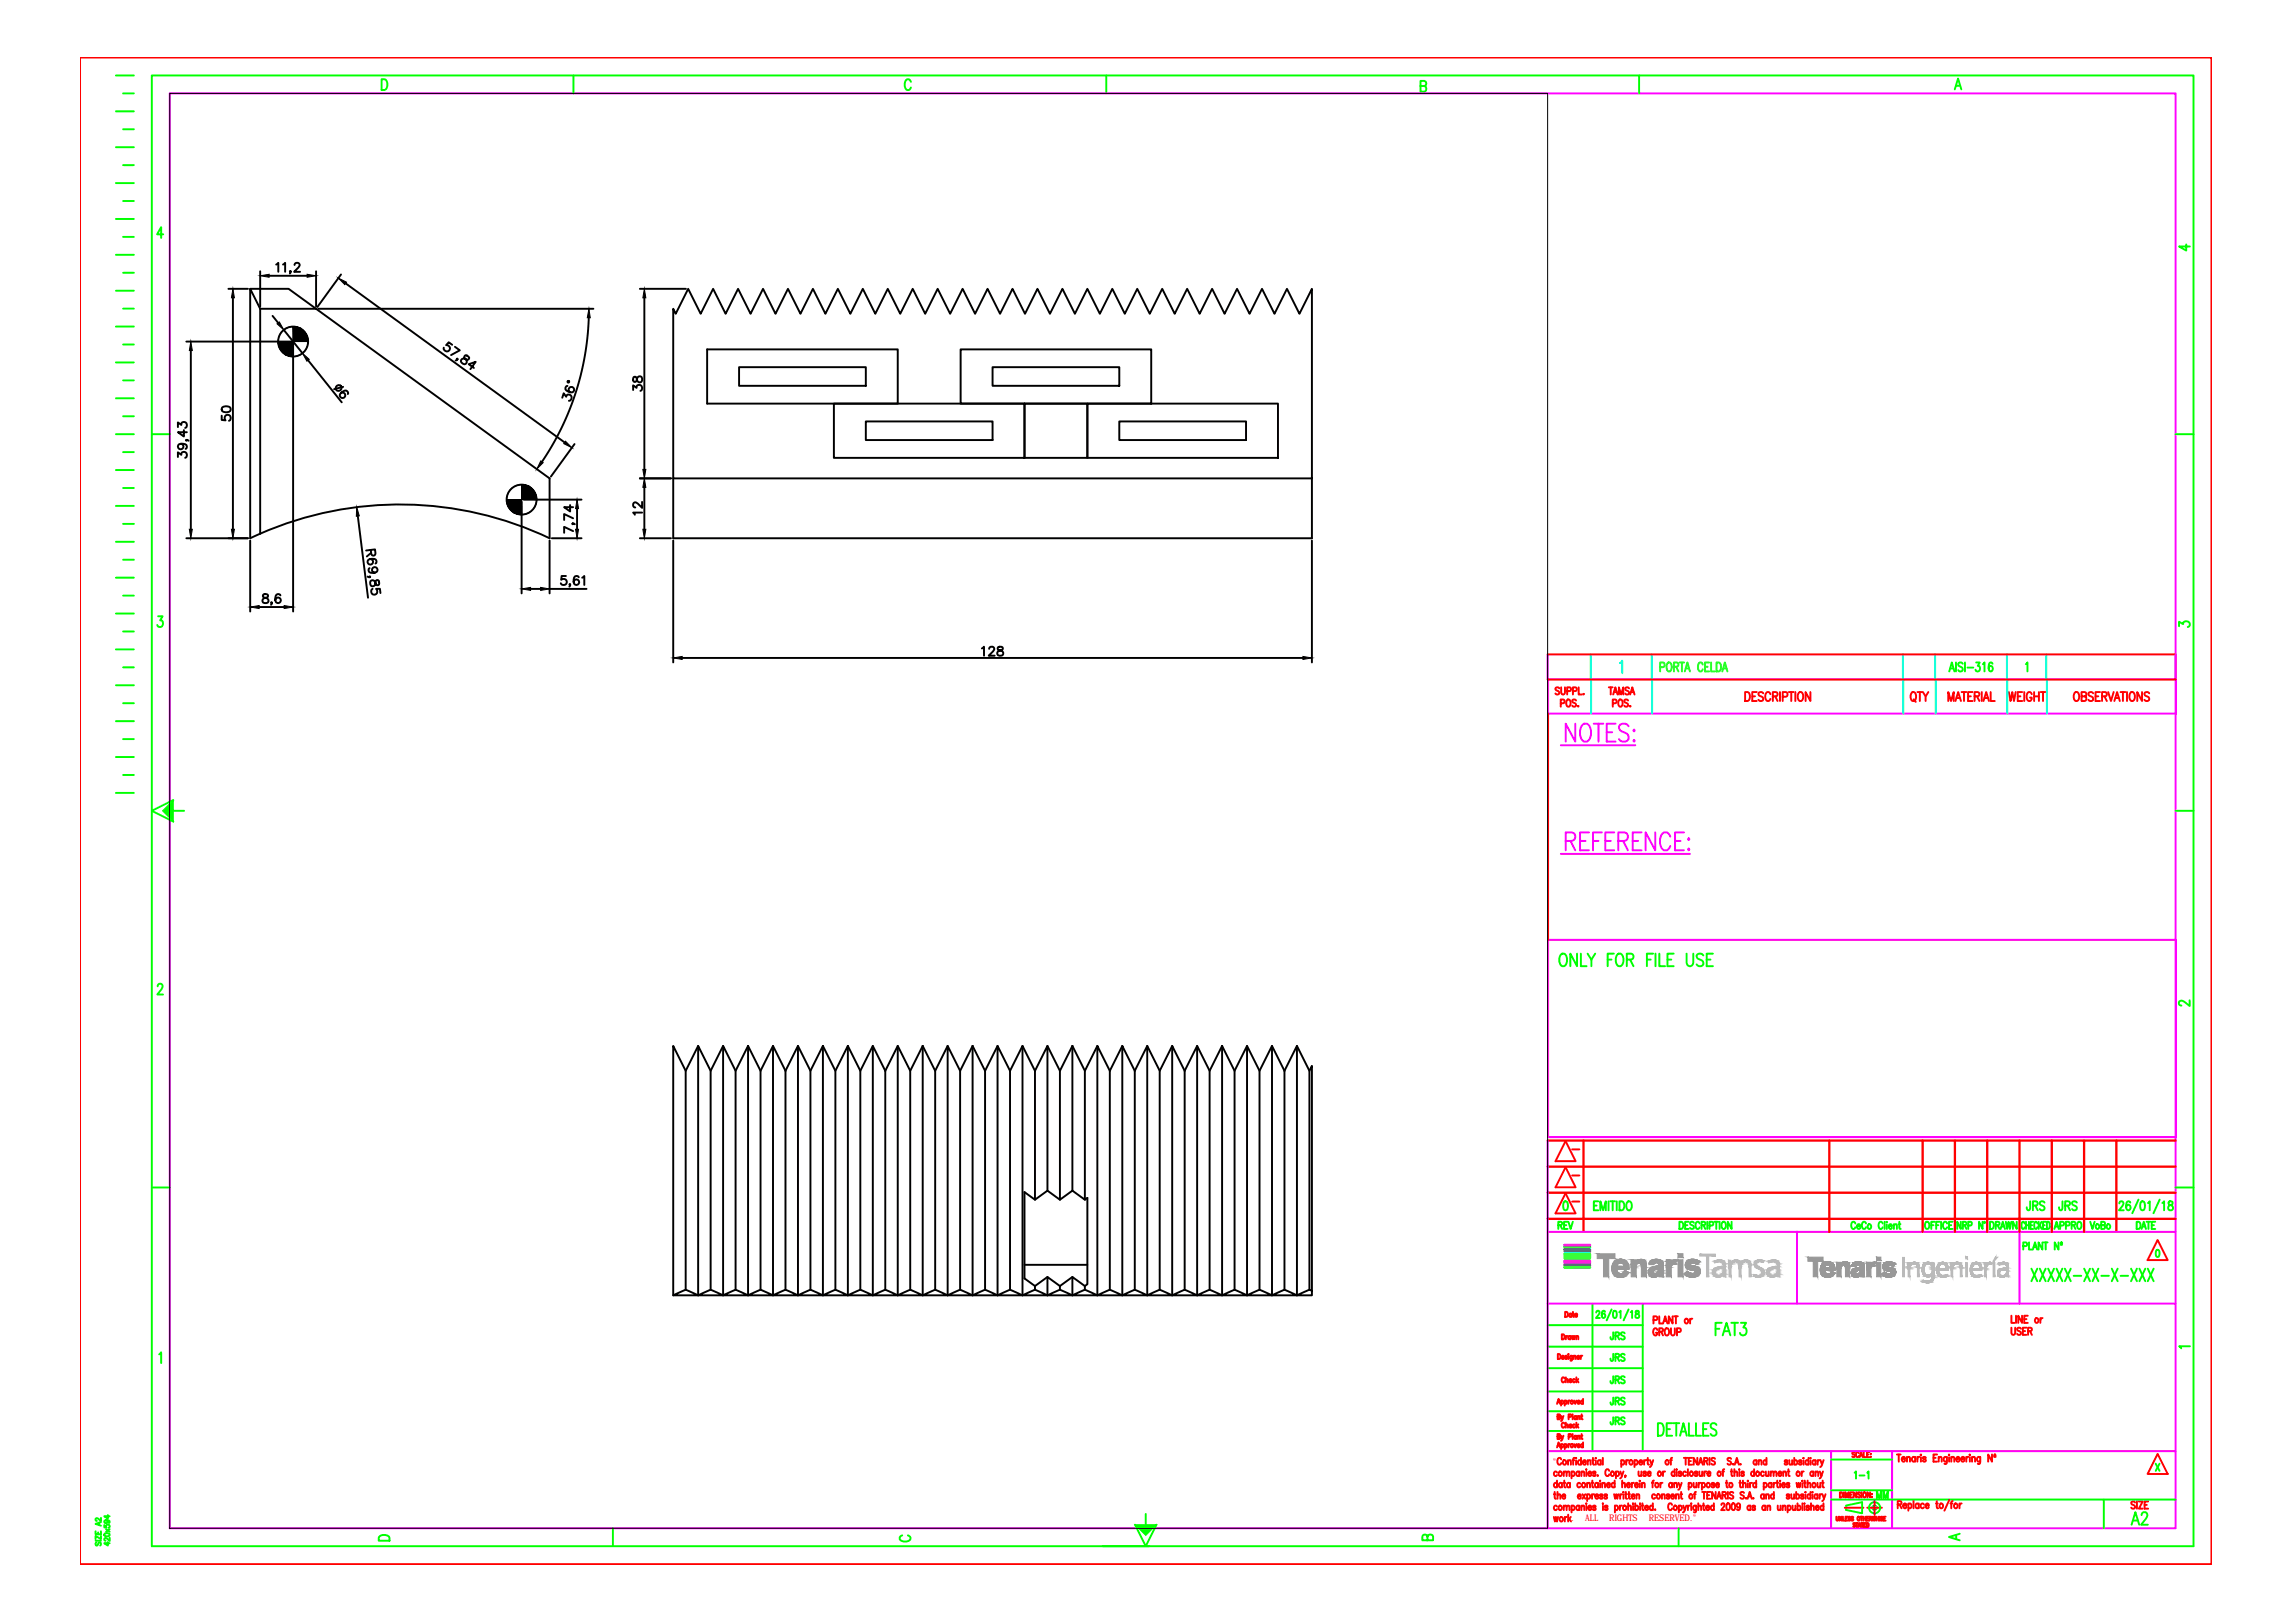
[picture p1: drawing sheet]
<svg xmlns="http://www.w3.org/2000/svg" width="297mm" height="210mm" viewBox="0 0 297 210" stroke-linecap="round" stroke-linejoin="round" font-family="sans-serif">
<defs><g id="words">
<text font-size="4.9" fill="#0f0" x="274.8" y="198.6">A2</text>
<text font-size="4" fill="#0ff" x="246.2" y="92.1">QTY</text>
<g font-size="4" fill="#0f0">
<text x="183.1" y="200.7">B</text>
<text x="251.2" y="200.7">A</text>
</g>
<g font-size="3.5" fill="#0f0">
<text x="281.2" y="33.9">4</text>
<text x="281.2" y="82.6">3</text>
<text x="281.2" y="131.6">2</text>
<text x="242" y="195.1">MM</text>
<text x="48.3" y="200.7">D</text>
<text x="115.7" y="200.7">C</text>
</g>
<text font-size="3.5" fill="#d0d" x="200.7" y="160.2">REV</text>
<text font-size="3.1" fill="#0f0" x="281.2" y="175.7">1</text>
<g font-size="1.2" fill="#f00">
<text x="200.9" y="189.5">&quot;</text>
<text x="203.3" y="196.9">.</text>
<text x="205.1" y="196.9">ALL</text>
<text x="208.2" y="196.9">RIGHTS</text>
<text x="213.3" y="196.9">RESERVED.&quot;</text>
</g>
</g></defs>
<!-- layer: 0 -->
<g fill="none" stroke="#000" stroke-width=".25">
<path d="M29.6 37.4h2.5M30.1 38.5v30M32.4 37.4h4.9l3.6 2.6M33.7 40l-1.3-2.6v32.3l1.3-.6M33.7 40h7.2M33.7 35.1v4.6M33.7 40v29.1M34.8 35.7h4.9M35.7 34.2l.3-.2v1.2M36.6 34.2l.3-.2v1.2M37.6 35.1h-.1h.1l-.1 .3M38.1 34.3l.2-.3 .4 .1a.36 .36 0 0 1-.1 .5l-.5 .6h.7"/>
<path d="M40.9 40l30.2 21.9v7.8a45.1 45.1 0 0 0-37.4-.6M40.9 35.1v4.6M41.2 40h35.6M44.1 35.5l-3 4.2M44.7 36.7l28.3 20.6M82.8 37.4h5.9M83.4 38.5v22.2M89 37.4l1.6 3.2 1.7-3.2 1.6 3.2 1.6-3.2 1.6 3.2 1.6-3.2 1.6 3.2 1.6-3.2 1.7 3.2 1.6-3.2 1.6 3.2 1.6-3.2 1.6 3.2 1.6-3.2 1.6 3.2 1.7-3.2 1.6 3.2 1.6-3.2 1.6 3.2 1.6-3.2 1.6 3.2 1.6-3.2 1.6 3.2 1.7-3.2 1.6 3.2 1.6-3.2 1.6 3.2 1.6-3.2 1.6 3.2 1.6-3.2 1.7 3.2 1.6-3.2 1.6 3.2 1.6-3.2 1.6 3.2 1.6-3.2 1.6 3.2 1.7-3.2 1.6 3.2 1.6-3.2 1.6 3.2 1.6-3.2 1.6 3.2 1.6-3.2 1.7 3.2 1.6-3.2 1.6 3.2 1.6-3.2 1.6 3.2 1.6-3.2v24.5h-82.6v-21.9l.3 .6zM23 59.1v-.6l.5 .4a.39 .39 0 0 1 .6-.3 .39 .39 0 0 1-.1 .7M23 55.3v-.6l.5 .3a.39 .39 0 0 1 .6-.3 .39 .39 0 0 1-.1 .7M23.4 57.4a.36 .36 0 0 1 .3 .5 .36 .36 0 0 1-.6 .2 .36 .36 0 0 1 .1-.6 .8 .8 0 0 1 1 .3l-.1 .2-.1 .1M23.8 55.7v.8l-.8-.6h1.2"/>
<path d="M24.1 44.2h13.5M24.1 56.9v.1v-.1l.3 .1M24.7 45.4v23.1M28.7 53.8v.5l.5 .1a.41 .41 0 0 1 0-.6 .41 .41 0 0 1 .6 .1 .41 .41 0 0 1-.2 .6M28.7 52.7a.74 .74 0 0 1 1.1 .2v.1a.67 .67 0 0 1-1.1 0zM35.3 40.9l.7 .9M36.7 42.7l2.4 3M37.9 44.5v34.6M39.9 46.6l4.3 5.5M44.1 50.9a.36 .36 0 0 1 .6 .2 .36 .36 0 0 1-.4 .4 .36 .36 0 0 1-.3-.5 1.05 1.05 0 0 1 .8-.5 .34 .34 0 0 1 .2 .5M44.4 50.1l-1.2 .3M58.5 44.6l-.4-.3-.4 .4a.41 .41 0 0 1 .5 .3 .41 .41 0 0 1-.4 .5 .41 .41 0 0 1-.4-.5"/>
<path d="M58.9 44.9l.6 .4-1.1 .6M59.2 46.5l-.1-.1 .1 .1-.1 .1h-.2M60.1 46v.2v.1a.42 .42 0 0 1 .3 .5 .42 .42 0 0 1-.3 .3l-.4-.1a.33 .33 0 0 1 0-.5 .33 .33 0 0 1 .5 0h.2a.23 .23 0 0 0 .3-.2 .44 .44 0 0 0-.6-.3zM61.3 47.6l-.7-.5 .9-.3-.6 1M72.7 51.5l.2-.6 .3 .4a.39 .39 0 0 1 .7 0 .39 .39 0 0 1-.3 .6M73.4 49.9a.34 .34 0 0 0-.2 .5 .66 .66 0 0 0 1.1 .1 .36 .36 0 0 0-.3-.4 .36 .36 0 0 0-.4 .2 .36 .36 0 0 0 .2 .5M74.3 57.5l-3 4.2M76.2 41.1a35.3 35.3 0 0 1-6.1 18.7M81.9 50.5v-.6l.5 .3a.39 .39 0 0 1 .6-.3 .39 .39 0 0 1-.2 .7M82 48.8a.44 .44 0 0 0 .1 .6h.2l.1-.1a.42 .42 0 0 1 .1-.5 .42 .42 0 0 1 .5 0l.1 .4a.33 .33 0 0 1-.4 .3 .33 .33 0 0 1-.3-.4v-.2a.23 .23 0 0 0-.4-.1zM91.5 45.2h24.6v7h-24.6zM95.6 47.5h16.4v2.4h-16.4z"/>
<path d="M107.9 52.2h24.6v7.1h-24.6zM112 54.5h16.4v2.4h-16.4zM124.3 45.2h24.6v7h-24.6zM128.4 47.5h16.4v2.4h-16.4zM132.5 52.2h8.2v7.1h-8.2zM140.7 52.2h24.6v7.1h-24.6zM144.8 54.5h16.4v2.4h-16.4zM24.1 69.7h8M32.4 69.9v9.2M33.5 78.6h3.3M34.1 76.9a.23 .23 0 0 0 .1 .4 .42 .42 0 0 1 .4 .2 .42 .42 0 0 1 0 .5h-.4a.33 .33 0 0 1-.3-.3 .33 .33 0 0 1 .4-.3l.2-.1a.24 .24 0 0 0 .1-.4zM35.2 78h-.1h.1l-.1 .3"/>
<path d="M36.3 77.1a.34 .34 0 0 0-.5-.2 .66 .66 0 0 0 .2 1.1 .36 .36 0 0 0 .3-.3 .36 .36 0 0 0-.3-.4 .36 .36 0 0 0-.4 .4M46.3 66.8l1.3 10.6M47.6 74.6l.1 .1 .2-.1h-.1v.1M47.8 73.5a.33 .33 0 0 0-.1 .4 .33 .33 0 0 0 .2 .2 .68 .68 0 0 0 .9-.4 .36 .36 0 0 0-.3-.3 .36 .36 0 0 0-.4 .4 .36 .36 0 0 0 .4 .3M47.9 72.3a.36 .36 0 0 1 .4 .5 .36 .36 0 0 1-.6 .2 .36 .36 0 0 1 0-.6 1.05 1.05 0 0 1 .9 0 .34 .34 0 0 1 0 .5M48 71.2l.1 .6 .2 .1 .2-.1 .1-.2-.1-.5-1.1 .1M48 75.2a.43 .43 0 0 1 .4 0 .43 .43 0 0 1 .2 .4 .24 .24 0 0 0 .4 .1 .44 .44 0 0 0-.2-.6h-.2v.2a.42 .42 0 0 1-.1 .5 .42 .42 0 0 1-.5 0l-.1-.4zM48 71.6l-.5 .4M48.2 76.2a.41 .41 0 0 0-.1 .6 .41 .41 0 0 0 .6 0 .41 .41 0 0 0 0-.6h.5v.5M67.5 64.9v11.9M67.8 64.7h7.4M68.6 76.2h1.3"/>
<path d="M71.1 69.9v6.9M71.1 76.2h4.8M71.4 69.7h3.8M73.2 74.5h-.5l-.1 .5a.41 .41 0 0 1 .6 0 .41 .41 0 0 1 0 .6 .41 .41 0 0 1-.6-.1M73.8 65.4v.8l-.8-.6h1.1M73.8 75.6h-.1h.1l-.1 .3M74.1 67.7v.1v-.1l.3 .1M74.1 68.7l-1.1-.5v.8M74.1 67.1l-1.1-.6v.8M74.7 65.8v2.7M74.9 74.7a.34 .34 0 0 0-.5-.1 .66 .66 0 0 0 .2 1.1 .36 .36 0 0 0 .3-.4 .36 .36 0 0 0-.3-.3 .36 .36 0 0 0-.4 .3M75.3 74.8l.3-.3v1.2"/>
<path d="M82.8 69.7h4M82.8 61.9h4M83.1 66.3h-1.2l.2 .3M83.1 65v.7l-.6-.5a.35 .35 0 0 0-.5-.1l-.1 .4 .3 .2M83.4 63.1v5.4M87.1 61.9v7.8h82.6v-7.8M87.1 69.9v15.8M169.7 69.9v15.8M88.3 85.1h80.3M127 83.9l.3-.2v1.2M128 84l.2-.3 .4 .1a.36 .36 0 0 1-.1 .5l-.6 .6h.8M129.1 83.7a.23 .23 0 0 0 .1 .4 .42 .42 0 0 1 .5 .2 .42 .42 0 0 1 0 .5l-.4 .1a.33 .33 0 0 1-.3-.4 .33 .33 0 0 1 .3-.3l.3-.1a.23 .23 0 0 0 .1-.4z"/>
<path d="M88.7 138.6l-1.6-3.2v32.2M90.3 135.4l-1.6 3.2v28.3M91.9 138.6l-1.6-3.2v32.2M93.5 135.4l-1.6 3.2v28.3M95.2 138.6l-1.7-3.2v32.2M96.8 135.4l-1.6 3.2v28.3M96.8 135.4v32.2M96.8 135.4l1.6 3.2M100 135.4l-1.6 3.2v28.3M101.6 138.6l-1.6-3.2v32.2M101.6 138.6l1.6-3.2v32.2M101.6 138.6v28.3"/>
<path d="M103.2 135.4l1.6 3.2M106.5 135.4l-1.7 3.2v28.3M106.5 135.4v32.2M106.5 135.4l1.6 3.2M109.7 135.4l-1.6 3.2v28.3M109.7 135.4v32.2M109.7 135.4l1.6 3.2M112.9 135.4l-1.6 3.2v28.3M114.5 138.6l-1.6-3.2v32.2M114.5 138.6l1.6-3.2 1.7 3.2M114.5 138.6v28.3M116.1 135.4v32.2"/>
<path d="M119.4 135.4l-1.6 3.2v28.3M119.4 135.4l1.6 3.2v28.3M119.4 135.4v32.2M122.6 135.4l-1.6 3.2M124.2 138.6l-1.6-3.2v32.2M125.8 135.4l-1.6 3.2v28.3M125.8 135.4l1.6 3.2v28.3M125.8 135.4v32.2M129.1 135.4l-1.7 3.2M130.7 138.6l-1.6-3.2v32.2M130.7 138.6l1.6-3.2 1.6 3.2M130.7 138.6v28.3"/>
<path d="M132.3 135.4v32.2M133.9 138.6l1.6-3.2v18.7M133.9 138.6v16.7M135.5 135.4l1.6 3.2M138.7 135.4l1.7 3.2v16.7l-1.7-1.2M138.7 135.4l-1.6 3.2v16.7M138.7 135.4v18.7M142 135.4l-1.6 3.2M143.6 138.6l-1.6-3.2v32.2M143.6 138.6v28.3M145.2 135.4l-1.6 3.2M146.8 138.6l-1.6-3.2v32.2"/>
<path d="M146.8 138.6l1.6-3.2v32.2M146.8 138.6v28.3M148.4 135.4l1.6 3.2M151.6 135.4l-1.6 3.2v28.3M153.3 138.6l-1.7-3.2v32.2M153.3 138.6l1.6-3.2v32.2M153.3 138.6v28.3M154.9 135.4l1.6 3.2M158.1 135.4l-1.6 3.2v28.3M158.1 135.4l1.6 3.2v28.3M158.1 135.4v32.2M159.7 138.6l1.6-3.2v32.2"/>
<path d="M161.3 135.4l1.6 3.2M164.6 135.4l-1.7 3.2v28.3M166.2 138.6l-1.6-3.2v32.2M166.2 138.6l1.6-3.2v32.2M166.2 138.6v28.3M167.8 135.4l1.6 3.2v28.3M169.4 138.6l.3-.7v29.1M138.7 154.1l-1.6 1.2-1.6-1.2-1.6 1.2-1.4-1v11.1l1.4 1M140.4 155.3l.3-.3v11.2l-.3 .2M87.1 167.6l1.6-.7 1.6 .7 1.6-.7 1.6 .7 1.7-.7 1.6 .7 1.6-.7 1.6 .7 1.6-.7 1.6 .7 1.6-.7 1.7 .7 1.6-.7 1.6 .7 1.6-.7 1.6 .7 1.6-.7 1.6 .7 1.7-.7 1.6 .7 1.6-.7 1.6 .7 1.6-.7 1.6 .7 1.6-.7 1.7 .7 1.6-.7 1.6 .7 1.6-.7 1.6 .7 1.6-.7 1.6 .7 1.7-.7 1.6 .7 1.6-.7 1.6 .7 1.6-.7 1.6 .7 1.6-.7 1.6 .7 1.7-.7 1.6 .7 1.6-.7 1.6 .7 1.6-.7 1.6 .7 1.6-.7 1.7 .7 1.6-.7 1.6 .7 1.6-.7 .3 .1v.6zM132.5 163.7h8.2M133.9 166.4v.5"/>
<path d="M135.5 165.3l-1.6 1.1M137.1 166.4l-1.6-1.1v2.3M138.7 165.3l-1.6 1.1v.5M140.4 166.9v-.5l-1.7-1.1v2.3"/>
<circle cx="37.9" cy="44.2" r="1.94"/>
<circle cx="43.8" cy="50.2" r=".38"/>
<circle cx="73.5" cy="49.4" r=".11"/>
<circle cx="67.5" cy="64.7" r="1.94"/>
</g>
<g fill="none" stroke="#000" stroke-width=".13">
<path d="M22 12.1h178.2v185.7h-178.2z"/>
<circle cx="37.9" cy="44.2" r="1.94"/>
<circle cx="67.5" cy="64.7" r="1.94"/>
</g>
<g fill="#000" stroke="#000" stroke-width=".13">
<path d="M30.1 37.4l.2 1.1h-.4zM33.7 35.7l1.1-.2v.4zM39.7 35.5l1.2 .2-1.2 .2zM43.8 36l1 .5-.2 .3zM83.4 37.4l.2 1.1h-.4zM24.7 44.2l.2 1.2h-.4zM35.8 41.9l.3-.2 .6 1zM37.8 46.1h.1zM37.9 42.3h.1zM39.1 45.7l.9 .8-.3 .2zM70 59.6l.3 .3-.9 .8zM73.2 57.1l.8 .8-1.1-.5z"/>
<path d="M76.2 40l.2 1.1h-.4zM24.5 68.5h.4l-.2 1.2zM29.9 68.5h.4l-.2 1.2zM32.4 78.6l1.1-.2v.4zM36.8 78.4l1.1 .2-1.1 .2zM46.1 65.6l.4 1.2h-.4zM67.3 66.6h.2zM67.5 62.7h.1zM67.5 76.2l1.1-.2v.4zM69.9 76l1.2 .2-1.2 .2zM74.5 68.5h.3l-.1 1.2zM74.7 64.7l.1 1.1h-.3z"/>
<path d="M83.4 61.9l.2 1.2h-.4zM83.2 68.5h.4l-.2 1.2zM83.2 60.7h.4l-.2 1.2zM87.1 85.1l1.2-.1v.3zM168.6 85l1.1 .1-1.1 .2z"/>
<path d="M37.8 46.1h.1zM37.8 46.1h.1z"/>
<path d="M36 44.2l1.9 .1v-.1zM36 44.2l1.9 .1h-1.9z"/>
<path d="M36 44.3l1.9 .1v-.1zM36 44.3l1.9 .1h-1.9z"/>
<path d="M36 44.4h1.9zM36 44.4h1.9h-1.9z"/>
<path d="M36 44.4l1.9 .1v-.1zM36 44.4l1.9 .1h-1.9z"/>
<path d="M36 44.5l1.9 .1v-.1zM36 44.5l1.9 .1h-1.9z"/>
<path d="M36 44.6l1.9 .1v-.1zM36 44.6l1.9 .1h-1.9z"/>
<path d="M36 44.7l1.9 .1v-.1zM36 44.7l1.9 .1h-1.8z"/>
<path d="M36.1 44.8h1.8zM36.1 44.8h1.8h-1.8z"/>
<path d="M36.1 44.8l1.8 .1v-.1zM36.1 44.8l1.8 .1h-1.8z"/>
<path d="M36.1 44.9l1.8 .1v-.1zM36.1 44.9l1.8 .1h-1.7z"/>
<path d="M36.2 45l1.7 .1v-.1zM36.2 45l1.7 .1h-1.7z"/>
<path d="M36.2 45.1h1.7zM36.2 45.1h1.7h-1.7z"/>
<path d="M36.2 45.1l1.7 .1v-.1zM36.2 45.1l1.7 .1h-1.6z"/>
<path d="M36.3 45.2l1.6 .1v-.1zM36.3 45.2l1.6 .1h-1.6z"/>
<path d="M36.3 45.3l1.6 .1v-.1zM36.3 45.3l1.6 .1h-1.5z"/>
<path d="M36.4 45.4h1.5zM36.4 45.4h1.5z"/>
<path d="M36.4 45.4l1.5 .1zM36.4 45.4l1.5 .1z"/>
<path d="M36.5 45.5h1.4zM36.5 45.5h1.4z"/>
<path d="M36.5 45.5l1.4 .1zM36.5 45.5l1.4 .1z"/>
<path d="M36.6 45.6l1.3 .1zM36.6 45.6l1.3 .1z"/>
<path d="M36.6 45.7h1.3zM36.6 45.7h1.3z"/>
<path d="M36.7 45.7l1.2 .1zM36.7 45.7l1.2 .1z"/>
<path d="M36.8 45.8h1.1zM36.8 45.8h1.1z"/>
<path d="M36.8 45.8l1.1 .1zM36.8 45.8l1.1 .1z"/>
<path d="M36.9 45.9h1zM36.9 45.9h1z"/>
<path d="M37 45.9h.9zM37 45.9h.9z"/>
<path d="M37 45.9l.9 .1zM37 45.9l.9 .1z"/>
<path d="M37.1 46h.8zM37.1 46h.8z"/>
<path d="M37.2 46h.7zM37.2 46h.7z"/>
<path d="M37.3 46l.6 .1zM37.3 46l.6 .1z"/>
<path d="M37.4 46.1h.5zM37.4 46.1h.5z"/>
<path d="M37.4 46.1h.5zM37.4 46.1h.5z"/>
<path d="M37.5 46.1h.4zM37.5 46.1h.4z"/>
<path d="M37.6 46.1h.3zM37.6 46.1h.3z"/>
<path d="M37.7 46.1h.2zM37.7 46.1h.2z"/>
<path d="M37.9 42.3h.2zM37.9 42.3h.2z"/>
<path d="M37.9 42.3h.3zM37.9 42.3h.3z"/>
<path d="M37.9 42.3h.3zM37.9 42.3h.3z"/>
<path d="M37.9 42.3h.4zM37.9 42.3h.4z"/>
<path d="M37.9 42.3h.5zM37.9 42.3h.5z"/>
<path d="M37.9 42.3l.6 .1zM37.9 42.3l.6 .1z"/>
<path d="M37.9 42.4h.7zM37.9 42.4h.7z"/>
<path d="M37.9 42.4h.7zM37.9 42.4h.7z"/>
<path d="M37.9 42.4h.8zM37.9 42.4h.8z"/>
<path d="M37.9 42.4l.9 .1zM37.9 42.4l.9 .1z"/>
<path d="M37.9 42.5h1zM37.9 42.5h1z"/>
<path d="M37.9 42.5l1 .1zM37.9 42.5l1 .1z"/>
<path d="M37.9 42.6h1.1zM37.9 42.6h1.1z"/>
<path d="M37.9 42.6h1.2zM37.9 42.6h1.2z"/>
<path d="M37.9 42.6l1.2 .1zM37.9 42.6l1.2 .1z"/>
<path d="M37.9 42.7h1.3zM37.9 42.7h1.3z"/>
<path d="M37.9 42.7l1.4 .1zM37.9 42.7l1.4 .1z"/>
<path d="M37.9 42.8l1.4 .1zM37.9 42.8l1.4 .1z"/>
<path d="M37.9 42.9h1.5zM37.9 42.9h1.5z"/>
<path d="M37.9 42.9l1.5 .1zM37.9 42.9l1.5 .1z"/>
<path d="M37.9 43l1.6 .1zM37.9 43l1.6 .1h-1.6z"/>
<path d="M37.9 43.1h1.6zM37.9 43.1h1.6h-1.6z"/>
<path d="M37.9 43.1l1.7 .1-.1-.1zM37.9 43.1l1.7 .1h-1.7z"/>
<path d="M37.9 43.2l1.7 .1v-.1zM37.9 43.2l1.7 .1h-1.7z"/>
<path d="M37.9 43.3h1.8h-.1zM37.9 43.3h1.8h-1.8z"/>
<path d="M37.9 43.3l1.8 .1v-.1zM37.9 43.3l1.8 .1h-1.8z"/>
<path d="M37.9 43.4l1.8 .1v-.1zM37.9 43.4l1.8 .1h-1.8z"/>
<path d="M37.9 43.5l1.8 .1v-.1zM37.9 43.5l1.8 .1h-1.8z"/>
<path d="M37.9 43.6h1.9h-.1zM37.9 43.6h1.9h-1.9z"/>
<path d="M37.9 43.6l1.9 .1v-.1zM37.9 43.6l1.9 .1h-1.9z"/>
<path d="M37.9 43.7l1.9 .1v-.1zM37.9 43.7l1.9 .1h-1.9z"/>
<path d="M37.9 43.8l1.9 .1v-.1zM37.9 43.8l1.9 .1h-1.9z"/>
<path d="M37.9 43.9l1.9 .1v-.1zM37.9 43.9l1.9 .1h-1.9z"/>
<path d="M37.9 44h2h-.1zM37.9 44h2h-2z"/>
<path d="M37.9 44l2 .1v-.1zM37.9 44l2 .1h-2z"/>
<path d="M37.9 44.1l2 .1v-.1zM37.9 44.1l2 .1h-2z"/>
<path d="M67.3 66.6h.2zM67.4 66.6h.1z"/>
<path d="M65.5 64.7h2zM65.5 64.7h2h-2z"/>
<path d="M65.5 64.7l2 .1v-.1zM65.5 64.7l2 .1h-1.9z"/>
<path d="M65.6 64.8l1.9 .1v-.1zM65.6 64.8l1.9 .1h-1.9z"/>
<path d="M65.6 64.9l1.9 .1v-.1zM65.6 64.9l1.9 .1h-1.9z"/>
<path d="M65.6 65l1.9 .1v-.1zM65.6 65l1.9 .1h-1.9z"/>
<path d="M65.6 65.1h1.9zM65.6 65.1h1.9h-1.9z"/>
<path d="M65.6 65.1l1.9 .1v-.1zM65.6 65.1l1.9 .1h-1.9z"/>
<path d="M65.6 65.2l1.9 .1v-.1zM65.6 65.2l1.9 .1h-1.8z"/>
<path d="M65.7 65.3l1.8 .1v-.1zM65.7 65.3l1.8 .1h-1.8z"/>
<path d="M65.7 65.4l1.8 .1v-.1zM65.7 65.4l1.8 .1h-1.8z"/>
<path d="M65.7 65.5h1.8zM65.7 65.5h1.8h-1.7z"/>
<path d="M65.8 65.5l1.7 .1v-.1zM65.8 65.5l1.7 .1h-1.7z"/>
<path d="M65.8 65.6l1.7 .1v-.1zM65.8 65.6l1.7 .1h-1.7z"/>
<path d="M65.8 65.7h1.7zM65.8 65.7h1.7h-1.6z"/>
<path d="M65.9 65.7l1.6 .1v-.1zM65.9 65.7l1.6 .1h-1.6z"/>
<path d="M65.9 65.8l1.6 .1v-.1zM65.9 65.8l1.6 .1z"/>
<path d="M66 65.9h1.5zM66 65.9h1.5z"/>
<path d="M66 65.9l1.5 .1zM66 65.9l1.5 .1z"/>
<path d="M66.1 66l1.4 .1zM66.1 66l1.4 .1z"/>
<path d="M66.1 66.1h1.4zM66.1 66.1h1.4z"/>
<path d="M66.2 66.1l1.3 .1zM66.2 66.1l1.3 .1z"/>
<path d="M66.3 66.2h1.2zM66.3 66.2h1.2z"/>
<path d="M66.3 66.2l1.2 .1zM66.3 66.2l1.2 .1z"/>
<path d="M66.4 66.3h1.1zM66.4 66.3h1.1z"/>
<path d="M66.5 66.3h1zM66.5 66.3h1z"/>
<path d="M66.5 66.3l1 .1zM66.5 66.3l1 .1z"/>
<path d="M66.6 66.4h.9zM66.6 66.4h.9z"/>
<path d="M66.7 66.4l.8 .1zM66.7 66.4l.8 .1z"/>
<path d="M66.8 66.5h.7zM66.8 66.5h.7z"/>
<path d="M66.8 66.5h.7zM66.8 66.5h.7z"/>
<path d="M66.9 66.5h.6zM66.9 66.5h.6z"/>
<path d="M67 66.5h.5zM67 66.5h.5z"/>
<path d="M67.1 66.5l.4 .1zM67.1 66.5l.4 .1z"/>
<path d="M67.2 66.6h.3zM67.2 66.6h.3z"/>
<path d="M67.2 66.6h.3zM67.2 66.6h.3z"/>
<path d="M67.5 62.7h.1zM67.5 62.7h.1z"/>
<path d="M67.5 62.7h.2zM67.5 62.7h.2z"/>
<path d="M67.5 62.7h.3zM67.5 62.7h.3z"/>
<path d="M67.5 62.7l.4 .1zM67.5 62.7l.4 .1z"/>
<path d="M67.5 62.8h.5zM67.5 62.8h.5z"/>
<path d="M67.5 62.8h.5zM67.5 62.8h.5z"/>
<path d="M67.5 62.8h.6zM67.5 62.8h.6z"/>
<path d="M67.5 62.8l.7 .1zM67.5 62.8l.7 .1z"/>
<path d="M67.5 62.9h.8zM67.5 62.9h.8z"/>
<path d="M67.5 62.9h.9zM67.5 62.9h.9z"/>
<path d="M67.5 62.9l.9 .1zM67.5 62.9l.9 .1z"/>
<path d="M67.5 63h1zM67.5 63h1z"/>
<path d="M67.5 63l1.1 .1zM67.5 63l1.1 .1z"/>
<path d="M67.5 63.1h1.1zM67.5 63.1h1.1z"/>
<path d="M67.5 63.1h1.2zM67.5 63.1h1.2z"/>
<path d="M67.5 63.1l1.3 .1zM67.5 63.1l1.3 .1z"/>
<path d="M67.5 63.2l1.3 .1zM67.5 63.2l1.3 .1z"/>
<path d="M67.5 63.3h1.4zM67.5 63.3h1.4z"/>
<path d="M67.5 63.3l1.4 .1zM67.5 63.3l1.4 .1z"/>
<path d="M67.5 63.4h1.5zM67.5 63.4h1.5z"/>
<path d="M67.5 63.4l1.5 .1zM67.5 63.4l1.5 .1h-1.5z"/>
<path d="M67.5 63.5l1.6 .1-.1-.1zM67.5 63.5l1.6 .1h-1.6z"/>
<path d="M67.5 63.6h1.6zM67.5 63.6h1.6h-1.6z"/>
<path d="M67.5 63.6l1.7 .1-.1-.1zM67.5 63.6l1.7 .1h-1.7z"/>
<path d="M67.5 63.7l1.7 .1v-.1zM67.5 63.7l1.7 .1h-1.7z"/>
<path d="M67.5 63.8l1.7 .1v-.1zM67.5 63.8l1.7 .1h-1.7z"/>
<path d="M67.5 63.9h1.8h-.1zM67.5 63.9h1.8h-1.8z"/>
<path d="M67.5 63.9l1.8 .1v-.1zM67.5 63.9l1.8 .1h-1.8z"/>
<path d="M67.5 64l1.8 .1v-.1zM67.5 64l1.8 .1h-1.8z"/>
<path d="M67.5 64.1l1.9 .1-.1-.1zM67.5 64.1l1.9 .1h-1.9z"/>
<path d="M67.5 64.2h1.9zM67.5 64.2h1.9h-1.9z"/>
<path d="M67.5 64.2l1.9 .1v-.1zM67.5 64.2l1.9 .1h-1.9z"/>
<path d="M67.5 64.3l1.9 .1v-.1zM67.5 64.3l1.9 .1h-1.9z"/>
<path d="M67.5 64.4l1.9 .1v-.1zM67.5 64.4l1.9 .1h-1.9z"/>
<path d="M67.5 64.5l1.9 .1v-.1zM67.5 64.5l1.9 .1h-1.9z"/>
<path d="M67.5 64.6l1.9 .1v-.1zM67.5 64.6l1.9 .1h-1.9z"/>
</g>
<!-- layer: 99SIZE -->
<g fill="none" stroke="#f00" stroke-width=".25">
<path d="M10.4 7.4h275.7v195h-275.7zM200.2 84.7h81.3M200.2 87.9h81.3M200.3 92.3v29.3M201.7 89.1l-.2-.2-.3 .2 .1 .2 .4 .2v.2l-.2 .2-.3-.2M201.9 91h.4l.1-.2-.1-.2-.4-.1v.9M202 88.9v.7l.2 .3 .2-.2 .1-.8M202.7 89.4h.5v-.1v-.3l-.5-.1v1M202.8 90.6v-.1a.48 .48 0 0 1 .4 .5 .48 .48 0 0 1-.4 .4 .62 .62 0 0 1 0-.8zM203.5 89.4h.4l.1-.1-.1-.3-.4-.1v1M203.9 90.7l-.2-.2-.3 .2 .1 .2 .4 .2v.2l-.2 .1-.3-.1M204.2 91.4h.1"/>
<path d="M204.2 88.9v1h.5M204.9 89.8v.1zM208.1 88.9h.5M208.4 88.9v1M208.6 91h.5v-.2v-.2l-.5-.1v.9M208.7 89.9l.3-1 .3 1M208.8 89.6h.4M209.4 89.9v-1l.3 1 .3-1v1M209.5 90.6l.1-.1a.48 .48 0 0 1 .3 .5 .48 .48 0 0 1-.3 .4 .62 .62 0 0 1-.1-.8zM210.6 90.7l-.1-.2-.4 .2 .1 .2 .4 .2v.2l-.1 .1-.4-.1M210.8 89.1l-.2-.2-.3 .2v.2l.4 .2 .1 .2-.2 .2-.3-.2M210.9 89.9l.3-1 .3 1"/>
<path d="M210.9 91.4h.1M211 89.6h.4M225.8 89.6a.62 .62 0 0 1 .6 .3 .62 .62 0 0 1-.2 .8h-.4zM226.7 90.1h.4M227.3 89.6h-.6v1.1h.6M228.1 89.7a.31 .31 0 0 0-.4-.1 .31 .31 0 0 0-.2 .3l.5 .3 .1 .4a.36 .36 0 0 1-.6 0M229 89.8a.34 .34 0 0 0-.4-.2 .34 .34 0 0 0-.2 .4v.3a.34 .34 0 0 0 .2 .4 .34 .34 0 0 0 .4-.3M229.4 90.1h.5l.1-.2-.1-.3h-.5v1.1M229.7 90.1l.3 .6M230.3 89.6v1.1M230.6 90.2h.4a.32 .32 0 0 0 .3-.3 .32 .32 0 0 0-.3-.3h-.4v1.1M231.4 89.6h.6"/>
<path d="M231.7 89.6v1.1M232.3 89.6v1.1M232.8 89.6a.63 .63 0 0 1 .5 .4 .63 .63 0 0 1-.2 .7h-.1a.63 .63 0 0 1-.5-.4 .63 .63 0 0 1 .3-.7zM234.2 89.6v1.1l-.6-1.1v1.1M252.1 90.7v-1.1l.3 1.1 .4-1.1v1.1M253 90.7l.3-1.1 .4 1.1M253.1 90.3h.5M253.8 89.6h.6M254.1 89.6v1.1M254.6 90.1h.4M255.2 89.6h-.6v1.1h.6M255.5 90.1h.5l.1-.2-.1-.3h-.5v1.1"/>
<path d="M255.8 90.1l.3 .6M256.4 89.6v1.1M256.6 90.7l.4-1.1 .3 1.1M256.7 90.3h.5M257.5 89.6v1.1h.6M259.9 89.6l.2 1.1 .2-1.1 .3 1.1 .2-1.1M261 90.1h.4M261.6 89.6h-.6v1.1h.6M261.9 89.6v1.1M262.9 89.8a.34 .34 0 0 0-.5-.2 .34 .34 0 0 0-.2 .4v.3a.35 .35 0 0 0 .3 .4 .35 .35 0 0 0 .4-.4h-.3M263.2 90.1h.6M263.2 89.6v1.1"/>
<path d="M263.8 89.6v1.1M264 89.6h.6M264.3 89.6v1.1M268.5 89.6a.63 .63 0 0 1 .5 .4 .63 .63 0 0 1-.2 .7h-.1a.63 .63 0 0 1-.5-.4 .63 .63 0 0 1 .3-.7zM269.3 90.1h.5l.1-.2-.1-.3h-.5v1.1h.4a.31 .31 0 0 0 .2-.3 .31 .31 0 0 0-.2-.3M270.8 89.7a.31 .31 0 0 0-.4-.1 .31 .31 0 0 0-.2 .3l.5 .3 .1 .4a.36 .36 0 0 1-.6 0M271.1 90.1h.4M271.7 89.6h-.6v1.1h.6M271.9 90.1h.6l.1-.2-.1-.3h-.6v1.1M272.3 90.1l.3 .6M272.7 89.6l.4 1.1 .4-1.1M273.5 90.7l.4-1.1 .3 1.1"/>
<path d="M273.7 90.3h.4M274.3 89.6h.7M274.6 89.6v1.1M275.2 89.6v1.1M275.7 89.6a.63 .63 0 0 1 .5 .4 .63 .63 0 0 1-.2 .7h-.1a.63 .63 0 0 1-.5-.4 .63 .63 0 0 1 .3-.7zM277.1 89.6v1.1l-.6-1.1v1.1M278 89.7a.31 .31 0 0 0-.3-.1 .31 .31 0 0 0-.2 .3l.5 .3v.4a.36 .36 0 0 1-.6 0M202.5 154.4l1.3 2.6h-2.6zM202.5 151l1.3 2.6h-2.6zM202.5 147.7l1.3 2.6h-2.6zM203.4 155.5h.9M203.4 152.1h.9"/>
<path d="M203.4 148.7h.9M201.5 175.2a.33 .33 0 0 1 .4 .3 .33 .33 0 0 1-.4 .4zM202 175.6h.3v-.1a.18 .18 0 0 0-.3 .2 .18 .18 0 0 0 .3 .1M202.1 172.7a.33 .33 0 0 1 .3 .3 .33 .33 0 0 1-.3 .3zM202.4 178.4a.19 .19 0 0 0-.2-.2 .19 .19 0 0 0-.2 .3v.1a.19 .19 0 0 0 .2 .3 .19 .19 0 0 0 .2-.2M202.5 169.8a.33 .33 0 0 1 .3 .3 .33 .33 0 0 1-.3 .3zM202.6 178.6l.1-.1h.1v.4M202.6 172.9v.4M202.6 178.2v.7M202.8 175.5l-.1-.1-.2 .1v.1l.3 .2-.1 .1-.2-.1M202.8 172.9l-.2 .2M202.9 175.3h.1"/>
<path d="M202.9 175.5v.4M203 178.6h.3v-.1a.18 .18 0 0 0-.3 .2 .18 .18 0 0 0 .3 .1M203.2 173l-.1-.1a.18 .18 0 0 0-.2 .2 .18 .18 0 0 0 .3 .1M203.2 172.9v.4M203.3 170.1l-.1-.1a.18 .18 0 0 0-.2 .2 .18 .18 0 0 0 .3 .1M203.3 170v.4M203.3 172.9l.1 .4 .1-.4 .1 .4 .1-.4M203.4 175.4v.6l-.2 .1M203.4 175.5h-.1a.18 .18 0 0 0-.2 .2 .18 .18 0 0 0 .3 .1M203.4 170h.2M203.5 169.8v.5l.1 .1M203.6 175.6l.1-.2 .1 .1 .1 .4"/>
<path d="M203.6 175.4v.5M203.7 170.2h.3v-.2a.18 .18 0 0 0-.3 .2 .18 .18 0 0 0 .3 .1M203.8 178.6l-.1-.1a.18 .18 0 0 0-.2 .2 .18 .18 0 0 0 .3 .1M203.9 173l.1-.1h.2v.4M203.9 172.9v.4M203.9 178.2v.7M204 175.6h.3v-.1a.18 .18 0 0 0-.3 .2 .18 .18 0 0 0 .3 .1M204 178.6l.2 .3M204.2 178.5l-.3 .3M204.5 175.4v.5M204.7 175.4l-.2 .2M213.9 170.8h.4l.1-.1-.1-.3-.4-.1v1"/>
<path d="M214.4 172.1a.27 .27 0 0 0-.3-.2 .27 .27 0 0 0-.2 .3v.3a.28 .28 0 0 0 .2 .3 .28 .28 0 0 0 .3-.3h-.2M214.7 170.3v1h.4M214.7 172.3h.4l.1-.1-.1-.3h-.4v.9M214.9 172.3l.3 .5M215.2 171.3l.2-1 .3 1M215.3 171h.3M215.5 171.9h.1a.48 .48 0 0 1 .3 .5 .48 .48 0 0 1-.3 .4 .62 .62 0 0 1-.1-.9zM216.2 171.9v.7l.2 .2 .2-.1 .1-.8M216.4 170.3v1l-.5-1v1M216.6 170.3h.5M216.8 170.3v1M217 172.4l.4-.1 .1-.1-.1-.3h-.4v.9"/>
<path d="M218.7 170.7v.6M218.9 170.7h-.1l-.1 .2M260.2 170.3v.9h.4M260.2 171.8v.7l.2 .2 .3-.1v-.8M260.8 170.3v.9M261.5 171.9l-.2-.1-.3 .1v.3l.4 .1 .1 .2v.1l-.2 .1-.3-.1M261.6 170.3v.9l-.5-.9v.9M261.7 172.3h.3M261.9 170.7h.3M262.2 171.8h-.5v.9h.5M262.3 170.3h-.4v.9h.4M262.4 172.3l.4-.1 .1-.1-.1-.2-.4-.1v.9"/>
<path d="M262.6 172.3l.3 .4M264 170.6v.6M264.3 170.6h-.2l-.1 .2M279.1 160.5l1.3 2.6h-2.6zM201 196.3l.2 .6 .1-.6 .1 .6 .2-.6M201 193.4h.3M201.1 193.1v.7l.1 .1 .1 .1M201.4 190.6v-.1a.26 .26 0 0 0-.4 .2 .26 .26 0 0 0 .4 .3v-.1M201.4 192v-.1a.26 .26 0 0 0-.4 .3 .26 .26 0 0 0 .4 .2M201.4 195v-.1a.26 .26 0 0 0-.4 .2 .26 .26 0 0 0 .4 .3v-.1M201.4 191.6v.9M201.4 187.3l.2-.6 .2 .6"/>
<path d="M201.4 181.7l.2-.7 .2 .7M201.5 193.5l.2-.1h.1l.1 .6M201.5 193.1v.9M201.5 183.3h.3v-.2l-.3-.1v.7l.3-.1v-.1l-.1-.2M201.5 185.9h.3v-.3h-.3v.6h.3v-.2l-.1-.1M201.5 187.1h.3M201.5 181.5h.3M202 187v-.1a.18 .18 0 0 1 .3 .2 .18 .18 0 0 1-.3 .1M202 181.3a.18 .18 0 0 1 .3 .2 .18 .18 0 0 1-.3 .1M202 181.2v.7M202 186.9v.6M202 183.2l.1 .5 .2-.5"/>
<path d="M202 185.8l.1 .4 .2-.4M202 188.9a.26 .26 0 0 0-.3-.2 .26 .26 0 0 0-.2 .3v.2a.26 .26 0 0 0 .2 .3 .26 .26 0 0 0 .3-.2M202.1 192l-.1-.1a.26 .26 0 0 0-.3 .3 .26 .26 0 0 0 .3 .2h.1M202.1 191.9v.6M202.1 193.6h.4l-.1-.2a.26 .26 0 0 0-.3 .3 .26 .26 0 0 0 .3 .2l.1-.1M202.1 183.7l-.2 .2M202.1 186.2l-.2 .2M202.3 191.9h.2M202.3 190.6l.2-.2 .1 .1 .1 .5M202.3 195l.2-.2 .1 .1 .1 .5M202.3 190.4v.6M202.3 194.8v.6"/>
<path d="M202.4 191.6v.7v.1l.1 .1M202.4 184.3a.19 .19 0 0 0-.2-.2 .19 .19 0 0 0-.2 .3v.1a.19 .19 0 0 0 .2 .3 .19 .19 0 0 0 .2-.2M202.4 187l.1-.1a.18 .18 0 0 1 .2 .2 .18 .18 0 0 1-.3 .1M202.4 181.3h.1a.18 .18 0 0 1 .2 .2 .18 .18 0 0 1-.3 .1M202.4 181.2v.7M202.4 186.9v.6M202.4 196.3v.6M202.6 184.4l.1-.1 .1 .1v.4M202.6 184.1v.7M202.7 190.6l.1-.2 .2 .1v.5M202.7 195l.1-.2 .2 .1v.5M202.7 196.3h-.2l-.1 .3"/>
<path d="M202.9 189.1l.1-.1h.2v.5M202.9 189v.5M202.9 196v.9M202.9 181.2v.5M202.9 186.9v.4M202.9 183.4l.3-.1v-.2l-.3-.1v.7M202.9 185.9h.3v-.3h-.3v.6M203 196.6l.2 .3M203 184.5h.3v-.1a.18 .18 0 0 0-.3 .2 .18 .18 0 0 0 .3 .1M203.1 186.9l-.2 .2M203.1 181.2l-.2 .2M203.1 192l-.1-.1a.26 .26 0 0 0-.3 .3 .26 .26 0 0 0 .3 .2h.1"/>
<path d="M203.1 191.9v.6M203.2 196.3l-.3 .4M203.3 190.6l.1-.1a.26 .26 0 0 1 .3 .2 .26 .26 0 0 1-.3 .3l-.1-.1M203.3 195l.1-.1a.26 .26 0 0 1 .3 .2 .26 .26 0 0 1-.3 .3l-.1-.1M203.3 190.4v.9M203.3 194.8v.9M203.4 189h.3M203.5 183v.7M203.5 185.6v.6M203.6 186.9l.2 .4 .1-.4M203.6 181.2l.2 .5 .1-.5M203.7 188.7h-.1l-.1 .1v.7"/>
<path d="M203.8 184.4h-.1a.18 .18 0 0 0-.2 .2 .18 .18 0 0 0 .3 .1M203.9 188.7h.1M203.9 189v.5M203.9 183.3a.18 .18 0 0 0-.3 .2 .18 .18 0 0 0 .3 .1M203.9 185.9v-.1a.18 .18 0 0 0-.3 .2 .18 .18 0 0 0 .3 .1M203.9 183.2v.5M203.9 185.8v.4M203.9 184.1v.7M204 184.5l.2 .3M204.1 187.1h.3l-.1-.2a.18 .18 0 0 0-.2 .2 .18 .18 0 0 0 .3 .1M204.1 181.4h.3l-.1-.1a.18 .18 0 0 0-.2 .2 .18 .18 0 0 0 .3 .1M204.1 193.6h.4v-.2a.26 .26 0 0 0-.4 .3 .26 .26 0 0 0 .4 .2v-.1"/>
<path d="M204.1 183.4l.1-.2 .2 .1v.4M204.1 185.9l.1-.1h.2v.4M204.1 183.2v.5M204.1 185.8v.4M204.2 184.3l-.3 .3M204.3 190.6v-.1a.26 .26 0 0 0-.4 .2 .26 .26 0 0 0 .4 .3v-.1M204.3 195v-.1a.26 .26 0 0 0-.4 .2 .26 .26 0 0 0 .4 .3v-.1M204.3 190.4v.6M204.3 194.8v.6M204.5 192l-.1-.1a.26 .26 0 0 0-.4 .3 .26 .26 0 0 0 .4 .2h.1M204.5 189.1v-.1a.26 .26 0 0 0-.4 .2 .26 .26 0 0 0 .4 .3v-.1M204.5 188.7v.8"/>
<path d="M204.5 183.2h.2M204.5 185.8h.2M204.6 190.6l.2-.2 .1 .1 .1 .5M204.6 195l.2-.2 .1 .1 .1 .5M204.6 190.4v.6M204.6 194.8v.6M204.6 183v.5l.1 .2M204.6 185.6v.5l.1 .1M204.7 193.4l.4 .6M204.8 189.2h.4l-.1-.2a.26 .26 0 0 0-.3 .2 .26 .26 0 0 0 .3 .3l.1-.1M204.8 187v-.1a.18 .18 0 0 0-.3 .2 .18 .18 0 0 0 .3 .1M204.8 181.3a.18 .18 0 0 0-.3 .2 .18 .18 0 0 0 .3 .1"/>
<path d="M204.8 181v.7M204.8 186.7v.6M205.1 193.4l-.4 .6M205.2 190.1v.1zM205.2 194.5v.1zM205.2 190.5v.5M205.2 194.9v.5M205.3 192.1l.2-.2h.2v.6M205.3 193.5l.1-.1a.26 .26 0 0 1 .3 .3 .26 .26 0 0 1-.3 .2l-.1-.1M205.3 191.9v.6M205.3 193.4v.8M205.4 189.1l.2-.1h.1l.1 .5"/>
<path d="M205.4 189v.5M205.5 190.7h.4l-.1-.2a.26 .26 0 0 0-.3 .2 .26 .26 0 0 0 .3 .3l.1-.1M205.5 195.1h.4l-.1-.2a.26 .26 0 0 0-.3 .2 .26 .26 0 0 0 .3 .3l.1-.1M205.9 191.9h.2M206 193.4v.6M206 189h.2M206 191.6v.7v.1l.2 .1M206.1 188.7v.7v.1h.2M206.2 193.4h-.1l-.1 .2M206.4 193.6h.4l-.1-.2a.26 .26 0 0 0-.3 .3 .26 .26 0 0 0 .3 .2l.1-.1M206.4 190.6l-.1-.2-.2 .2 .3 .2v.2h-.2l-.1-.1M206.4 195l-.1-.2-.2 .2 .3 .2v.2h-.2l-.1-.1"/>
<path d="M206.4 188.7h.1M206.5 189v.5M206.7 190.9v.1zM206.7 192v-.1a.26 .26 0 0 0-.4 .3 .26 .26 0 0 0 .4 .2M206.7 191.9v.6M207 191.6v.1zM207 191.9v.6M207.1 189.1l-.1-.1a.26 .26 0 0 0-.3 .2 .26 .26 0 0 0 .3 .3l.1-.1M207.1 189v.5M207.3 192.1l.1-.2h.2v.6M207.3 191.9v.6M207.3 193.5l-.1-.1h-.2v.2l.3 .1v.1l-.1 .2-.2-.2"/>
<path d="M207.4 188.7v.8M207.4 194.5v.1zM207.4 194.9v.5M207.9 192.1h.4l-.1-.2a.26 .26 0 0 0-.3 .3 .26 .26 0 0 0 .3 .2h.1M207.9 193.5l-.1-.1h-.2v.2l.3 .1v.1l-.1 .2-.3-.2M208 195l-.2-.2-.2 .2 .4 .2v.2h-.3l-.1-.1M208.2 190.3a.26 .26 0 0 0-.3-.2 .26 .26 0 0 0-.2 .4v.2a.26 .26 0 0 0 .2 .3 .26 .26 0 0 0 .3-.2M208.8 193.4l.2 .6 .1-.6 .1 .6 .2-.6M208.9 192l-.1-.1a.26 .26 0 0 0-.3 .3 .26 .26 0 0 0 .3 .2h.1M208.9 191.6v.9M208.9 195l.1-.1a.26 .26 0 0 1 .3 .2 .26 .26 0 0 1-.3 .3l-.1-.1M208.9 194.8v.9"/>
<path d="M209.1 190.6v-.1a.26 .26 0 0 1 .4 .2 .26 .26 0 0 1-.4 .3v-.1M209.1 190.4v.9M209.6 194.8v.6M209.6 193.4v.6M209.6 190.4l.2 .6 .2-.6M209.7 189.1l.1-.1a.26 .26 0 0 1 .4 .2 .26 .26 0 0 1-.4 .3l-.1-.1M209.7 189v.8M209.8 191l-.2 .3M209.8 194.8l-.1 .1-.1 .2M209.9 192.1l.1-.2h.2v.6M209.9 193.4h-.2l-.1 .2M209.9 191.6v.9"/>
<path d="M210 193.1v.1zM210 193.4v.6M210.2 193.4h.3M210.3 191l-.1 .2M210.3 193.1v.7l.1 .1 .1 .1M210.4 189v.5M210.5 192.1h.4l-.1-.2a.26 .26 0 0 0-.3 .3 .26 .26 0 0 0 .3 .2h.1M210.6 195l.2-.2 .2 .1v.5M210.6 193.4h.3M210.6 194.5v.9M210.7 189h-.2l-.1 .2M210.7 193.1v.7l.1 .1 .1 .1"/>
<path d="M211.1 193.6h.4l-.1-.2a.26 .26 0 0 0-.3 .3 .26 .26 0 0 0 .3 .2l.1-.1M211.1 191.9v.6M211.3 194.5v.1zM211.3 194.9v.5M211.4 191.9h-.2l-.1 .2M211.5 189.1v-.1a.26 .26 0 0 1 .4 .2 .26 .26 0 0 1-.4 .3v-.1M211.5 189v.8M211.5 192.1h.4l-.1-.2a.26 .26 0 0 0-.3 .3 .26 .26 0 0 0 .3 .2h.1M211.5 195l.1-.1a.26 .26 0 0 1 .4 .2 .26 .26 0 0 1-.4 .3l-.1-.1M211.5 194.5v.9M211.7 193.5l.2-.1h.1l.1 .6M211.7 193.4v.6"/>
<path d="M212 190.4v.6h.2l.2-.2M212.1 189.2h.4l-.1-.2a.26 .26 0 0 0-.3 .2 .26 .26 0 0 0 .3 .3l.1-.1M212.2 191.6v.1zM212.2 191.9v.6M212.2 194.5v.1zM212.2 194.9v.5M212.4 190.4v.6M212.4 194.8h.2M212.4 192.1l.2-.2h.2v.6M212.4 191.9v.6M212.5 194.5v.8v.1h.2M212.7 189v.5"/>
<path d="M212.8 195.1h.4v-.2a.26 .26 0 0 0-.4 .2 .26 .26 0 0 0 .4 .3v-.1M213 190.6l-.2-.2-.2 .2 .3 .2v.2h-.2l-.1-.1M213 189h-.2l-.1 .2M213.1 189h.2M213.2 190.7h.4l-.1-.2a.26 .26 0 0 0-.3 .2 .26 .26 0 0 0 .3 .3l.1-.1M213.2 188.7v.7v.1h.1M213.5 189l.2 .5 .2-.5M213.7 189.5l-.3 .3M213.7 191.9h.2M213.8 195v-.1a.26 .26 0 0 0-.4 .2 .26 .26 0 0 0 .4 .3v-.1M213.8 194.5v.9M214 191.6h-.2v.2v.7"/>
<path d="M214.1 193.5v-.1a.26 .26 0 0 0-.4 .3 .26 .26 0 0 0 .4 .2v-.1M214.1 195.3v.1zM214.8 191.9v.6M215 193.5l.2-.1h.1l.1 .6M215 193.4v.6M215.1 191.9h-.2l-.1 .2M215.1 190.4v.6M215.4 190.4l-.2 .1-.1 .2M216 193.5l-.2-.1h-.2v.2l.3 .1 .1 .1-.2 .2-.2-.2M216.1 189h.2M216.2 193.6h.4l-.1-.2a.26 .26 0 0 0-.3 .3 .26 .26 0 0 0 .3 .2l.1-.1M216.3 192l-.1-.1a.26 .26 0 0 0-.3 .3 .26 .26 0 0 0 .3 .2h.1"/>
<path d="M216.3 194.8a.26 .26 0 0 0-.3-.3 .26 .26 0 0 0-.2 .4v.2a.26 .26 0 0 0 .2 .3 .26 .26 0 0 0 .3-.2M216.3 191.9v.6M216.3 188.7h-.1v.1v.7M216.6 192.1l.2-.2h.1l.1 .6M216.6 191.9v.6M216.7 190.6l-.1-.1a.26 .26 0 0 0-.4 .2 .26 .26 0 0 0 .4 .3l.1-.1M216.7 190.1v.9M216.8 193.5l.2-.1h.2v.6M216.8 193.4v.6M216.9 190.1v.1zM216.9 190.5v.5M217.2 191.9l.2 .6 .2-.6"/>
<path d="M217.2 195l.1-.1a.26 .26 0 0 1 .3 .2 .26 .26 0 0 1-.3 .3l-.1-.1M217.2 194.8v.9M217.4 192.5l-.3 .3M217.4 193.4h.2M217.5 193.1v.7v.1l.2 .1M217.5 190.6l-.1-.2-.2 .2 .3 .2v.2h-.2l-.1-.1M217.8 194.8l.2 .6 .2-.6M217.8 188.7h.5M218 195.4l-.3 .3M218.1 188.7v.8M218.1 190.6v-.1a.26 .26 0 0 0-.4 .2 .26 .26 0 0 0 .4 .3v-.1M218.4 190.1v.9"/>
<path d="M218.4 194.8v.6M218.5 192v-.1a.26 .26 0 0 1 .4 .3 .26 .26 0 0 1-.4 .2M218.5 191.9v.9M218.5 189.1h.3M218.6 194.8l-.1 .1-.1 .2M218.8 194.5v.1zM218.8 194.9v.5M218.9 188.7h-.4v.8h.4M219.1 191.9v.5l.2 .1 .2-.2M219.1 193.4h.3M219.4 193.1h-.1l-.1 .1v.8M219.4 194.8v.8l-.1 .1h-.2"/>
<path d="M219.4 195v-.1a.26 .26 0 0 0-.4 .2 .26 .26 0 0 0 .4 .3v-.1M219.5 191.9v.6M219.6 188.7v.8l-.5-.8v.8M219.6 190.6l-.1-.2-.3 .2 .4 .2v.2h-.2l-.2-.1M219.7 195l.2-.2 .1 .1 .1 .5M219.7 194.5v.9M219.7 191.9v.6M219.8 189.5l.2-.8 .3 .8M219.8 190.4l.1 .6h.1l.2-.2M219.9 189.2h.3M220 191.9h-.2l-.1 .2M220.2 192v-.1a.26 .26 0 0 1 .4 .3 .26 .26 0 0 1-.4 .2"/>
<path d="M220.2 191.9v.9M220.2 190.4v.6M220.2 193.1h.5M220.3 194.8h.2M220.4 194.5v.8v.1h.2M220.4 193.1v.9M220.5 189.1l.4-.1v-.1v-.2h-.4v.8M220.5 190.4v.6M220.7 189.1l.2 .4M220.7 195.1h.4v-.2a.26 .26 0 0 0-.4 .2 .26 .26 0 0 0 .4 .3v-.1M220.8 190.4l-.2 .1-.1 .2M220.9 193.5h.2"/>
<path d="M220.9 190.7h.4l-.1-.2a.26 .26 0 0 0-.3 .2 .26 .26 0 0 0 .3 .3l.1-.1M221.2 188.7v.8M221.3 193.1h-.4v.9h.4M221.7 195v-.1a.26 .26 0 0 0-.4 .2 .26 .26 0 0 0 .4 .3v-.1M221.7 194.5v.9M221.8 192l-.1-.1h-.2v.2l.3 .1v.2l-.1 .1-.3-.1M221.9 188.8l-.2-.1-.3 .1 .1 .2 .4 .3v.1l-.2 .1-.3-.1M222 193.1v.9l-.5-.9v.9M222 192.1h.4l-.1-.2a.26 .26 0 0 0-.3 .3 .26 .26 0 0 0 .3 .2h.1M222.1 194l.3-.9 .3 .9M222.2 193.7h.4M222.7 194.8l.1-.3h.2l.1 .2-.1 .3-.3 .4h.4"/>
<path d="M222.8 190.4h.2M222.8 193.5h.4l.1-.2-.1-.2h-.4v.9M223.1 190.1l-.2 .1v.1v.7M223.1 193.5l.2 .5M223.3 191.9h.2M223.4 191.6v.7v.1l.1 .1M223.4 194.6l.2-.1 .2 .2v.6l-.2 .1-.2-.1-.1-.4zM223.5 193.1v.9M223.9 190.4h.2M224 188.8l-.2-.1-.3 .1 .1 .2 .4 .3v.1l-.2 .1-.3-.1M224 190.1v.7v.2h.2M224.1 194.6h.3l.1 .3a.38 .38 0 0 1-.3 .5l-.2-.1v-.3z"/>
<path d="M224.2 189.5h.1M224.2 193.2l-.1-.1-.3 .1v.2l.4 .3v.1l-.1 .2-.3-.2M224.4 190.6l.1-.2 .2 .1 .1 .5M224.4 190.1v.9M224.4 189.5l.3-.8 .3 .8M224.5 189.2h.4M225 190.1v.1zM225 190.5v.5M225 191.9h.3M225.1 191.6v.7l.1 .1 .1 .1M225.1 194.8l-.1 .2a.24 .24 0 0 1-.3-.2 .24 .24 0 0 1 .4-.1v.1a.42 .42 0 0 1-.2 .6l-.2-.1M225.2 189.5h.1"/>
<path d="M225.5 192.1l.2-.2h.1l.1 .6M225.5 191.6v.9M225.6 190.6l-.1-.2-.2 .2 .3 .2v.2h-.2l-.1-.1M225.6 193.2l-.1-.1-.3 .1v.2l.4 .3v.1l-.1 .2-.3-.2M225.9 193.9v.1zM226.1 194l.3-.9 .2 .9M226.1 191.6v.1zM226.1 191.9v.6M226.2 193.7h.3M226.4 191.9v.6M226.5 195l-.1-.1a.26 .26 0 0 0-.3 .2 .26 .26 0 0 0 .3 .3l.1-.1M226.5 194.8v.6"/>
<path d="M226.7 191.9h-.2l-.1 .2M226.8 193.9v.1zM226.9 190.6v-.1a.26 .26 0 0 0-.4 .2 .26 .26 0 0 0 .4 .3v-.1M226.9 190.1v.9M227.1 195l-.2-.2-.2 .2 .3 .2v.2h-.2l-.1-.1M227.2 192l-.1-.1a.26 .26 0 0 0-.3 .3 .26 .26 0 0 0 .3 .2h.1M227.2 191.6v.9M227.3 189.1l-.1-.1a.26 .26 0 0 0-.4 .2 .26 .26 0 0 0 .4 .3l.1-.1M227.3 189v.5M227.5 189.1l.2-.1h.2v.5M227.5 189v.5M228.2 192v-.1a.26 .26 0 0 1 .4 .3 .26 .26 0 0 1-.4 .2"/>
<path d="M228.2 191.9v.9M228.2 190.6l-.1-.1a.26 .26 0 0 0-.3 .2 .26 .26 0 0 0 .3 .3l.1-.1M228.2 193.5l-.1-.1a.26 .26 0 0 0-.3 .3 .26 .26 0 0 0 .3 .2l.1-.1M228.2 193.4v.6M228.4 195l-.1-.1a.26 .26 0 0 0-.3 .2 .26 .26 0 0 0 .3 .3l.1-.1M228.4 194.8v.6M228.4 190.4l.1 .6h.1l.2-.2M228.5 193.5l.1-.1h.2l.1 .6M228.5 193.4v.6M228.5 189.1v-.1a.26 .26 0 0 0-.4 .2 .26 .26 0 0 0 .4 .3v-.1M228.5 188.7v.8M228.6 195l.2-.2 .2 .1v.5"/>
<path d="M228.6 194.8v.6M228.8 190.4v.6M229.1 190.6l.2-.2 .1 .1 .1 .5M229.1 190.4v.6M229.2 192l-.1-.1a.26 .26 0 0 0-.3 .3 .26 .26 0 0 0 .3 .2h.1M229.2 191.9v.6M229.5 190.6l.1-.2 .2 .1v.5M229.5 191.9v.6M229.5 193.5l-.1-.1a.26 .26 0 0 0-.3 .3 .26 .26 0 0 0 .3 .2l.1-.1M229.5 193.1v.9M229.7 191.9h-.1l-.1 .2M229.8 191.9h.3"/>
<path d="M229.9 191.6v.7l.1 .1 .1 .1M230 194.8v.6h.2l.2-.1M230.1 190.7h.4l-.1-.2a.26 .26 0 0 0-.3 .2 .26 .26 0 0 0 .3 .3l.1-.1M230.3 191.6v.1zM230.3 191.9v.6M230.4 194.8v.6M230.5 192.1h.4v-.2a.26 .26 0 0 0-.4 .3 .26 .26 0 0 0 .4 .2M230.6 195l.2-.2 .2 .1v.5M230.6 194.8v.6M230.7 190.6l.2-.2 .1 .1 .1 .5M230.7 190.4v.6M231.3 189.1l-.2-.1h-.2v.2l.3 .1 .1 .1-.2 .1-.2-.1"/>
<path d="M231.3 195v-.1a.26 .26 0 0 1 .4 .2 .26 .26 0 0 1-.4 .3v-.1M231.3 190.4h.2M231.3 194.8v.9M231.4 190.1v.7v.2h.1M231.5 189v.5h.2l.2-.1M231.5 192l-.1-.1-.3 .1 .4 .2v.2l-.2 .1-.2-.1M231.5 193.5l-.1-.1h-.2v.2l.3 .1v.1l-.1 .2-.3-.2M231.7 193.4l.1 .5 .1 .1 .2-.2M231.9 189v.5M231.9 194.8v.6h.2l.2-.1M232.1 193.4v.6M232.1 189.1l.1-.1a.26 .26 0 0 1 .3 .2 .26 .26 0 0 1-.3 .3l-.1-.1"/>
<path d="M232.1 188.7v.8M232.3 194.8v.6M232.4 193.5v-.1a.26 .26 0 0 1 .4 .3 .26 .26 0 0 1-.4 .2v-.1M232.4 193.1v.9M232.4 191.9l.1 .6 .2-.6 .1 .6 .1-.6M232.5 195l.1-.1a.26 .26 0 0 1 .4 .2 .26 .26 0 0 1-.4 .3l-.1-.1M232.5 194.5v.9M233.1 190.4v.6M233.1 189.1l-.1-.1-.3 .1 .4 .2v.2h-.2l-.2-.1M233.2 191.6v.1zM233.2 191.9v.6M233.2 194.5v.9"/>
<path d="M233.3 188.7h.1M233.3 189v.5M233.4 190.4l-.2 .1-.1 .2M233.4 193.5l-.2-.1h-.2v.2l.3 .1 .1 .1-.2 .2-.2-.2M233.4 191.9h.2M233.5 194.5v.1zM233.5 194.9v.5M233.5 191.6v.7v.1l.2 .1M233.6 193.1v.1zM233.6 193.4v.6M233.9 192.1l.1-.2h.2v.6M233.9 191.6v.9"/>
<path d="M234 189.1l-.1-.1a.26 .26 0 0 0-.3 .2 .26 .26 0 0 0 .3 .3l.1-.1M234 188.7v.8M234.1 195l-.2-.2-.2 .2 .3 .2v.2h-.2l-.1-.1M234.2 193.5v-.1a.26 .26 0 0 0-.4 .3 .26 .26 0 0 0 .4 .2v-.1M234.2 193.1v.9M234.2 188.7h.1M234.2 189v.5M234.3 195l.2-.2 .1 .1 .1 .5M234.3 194.5v.9M234.5 193.1v.1zM234.5 193.4v.6M234.6 190.6l-.1-.1a.26 .26 0 0 0-.3 .2 .26 .26 0 0 0 .3 .3l.1-.1"/>
<path d="M234.6 190.4v.6M234.9 190.6l.1-.2 .2 .1v.5M234.9 190.4v.6M234.9 189.1l-.1-.1a.26 .26 0 0 0-.3 .2 .26 .26 0 0 0 .3 .3l.1-.1M234.9 189v.5M234.9 195.1h.4l-.1-.2a.26 .26 0 0 0-.3 .2 .26 .26 0 0 0 .3 .3l.1-.1M235.1 191.9l.1 .5 .1 .1 .2-.2M235.1 193.5v-.1a.26 .26 0 0 0-.4 .3 .26 .26 0 0 0 .4 .2v-.1M235.1 193.4v.6M235.1 189v.5M235.4 193.4v.6M235.4 189h-.2l-.1 .2"/>
<path d="M235.4 190.4l.2 .6 .2-.6M235.5 191.9v.6M235.5 189l.2 .5 .2-.5M235.6 191l-.2 .3M235.7 193.4h-.2l-.1 .2M235.7 191.9h.2M235.7 189.5l-.2 .3M235.8 193.4l.2 .6 .2-.6M235.8 191.6v.7v.1l.2 .1M235.9 195l-.1-.1a.26 .26 0 0 0-.3 .2 .26 .26 0 0 0 .3 .3l.1-.1M235.9 194.5v.9M236 194l-.3 .2"/>
<path d="M237.6 196.3v.3l.1 .2 .1-.1v-.4M238 193.1a.33 .33 0 0 1 .4 .3 .33 .33 0 0 1-.4 .4zM238.3 196.3v.5l-.3-.5v.5M238.4 196.3v.5h.3M238.6 193.1v.7M238.7 195.1h2.4M238.7 193.8v-.7l.2 .7 .2-.7v.7M238.8 196.5h.1M239 196.3h-.2v.5h.2M239.3 193.4h.2M239.4 196.3h-.1h-.2l.3 .4-.1 .1-.2-.1M239.7 193.1h-.4v.7h.4"/>
<path d="M239.8 196.3h-.1h-.2l.3 .4-.1 .1-.2-.1M240 188l-.2-.1-.2 .1 .1 .2 .3 .2-.2 .2-.2-.1M240 197.2l-.1-.1-.2 .1 .3 .3-.1 .1-.2-.1M240.1 197.1h.3M240.2 193.1v.7l-.4-.7v.7M240.2 197.1v.5M240.4 196.3a.25 .25 0 0 1 .2 .2 .25 .25 0 0 1-.2 .3l-.1-.2zM240.4 197.6l.2-.5 .1 .5M240.5 197.4h.2M240.5 188.1a.19 .19 0 0 0-.2-.2 .19 .19 0 0 0-.2 .3v.1a.19 .19 0 0 0 .2 .3 .19 .19 0 0 0 .2-.2M240.6 188.6l.2-.7 .2 .7M240.7 188.4h.2"/>
<path d="M240.7 193.2l-.1-.1-.3 .1 .1 .2 .3 .2-.1 .2-.3-.1M240.7 196.3h.3M240.8 197.1h.2M240.8 196.3v.5M240.9 197.1v.5M241.1 196.5h.2M241.1 196.3v.5M241.1 187.9v.7h.3M241.1 197.3h.2M241.3 196.3v.5M241.4 197.1h-.3v.5h.3M241.5 196.5h.1"/>
<path d="M241.5 197.1a.26 .26 0 0 1 .3 .2 .26 .26 0 0 1-.3 .3zM241.5 188.2h.2M241.7 196.3h-.2v.5h.2M241.8 196.5h.3v-.2h-.3v.5M241.9 187.9h-.4v.7h.4M242 196.5l.1 .3M242 188.1h.1M242 188.5h.1M242.2 196.3l.1 .5 .1-.5 .1 .5 .1-.5M242.7 196.5h.3M242.7 196.3v.5M243 196.3v.5"/>
<path d="M243.2 196.3v.5M243.6 196.3h-.1h-.2l.3 .4-.1 .1-.2-.1M243.7 196.5h.2M244 196.3h-.3v.5h.3M245.4 188.2h.5M245.6 188.2v1M246 188.8h.5l-.1-.2a.28 .28 0 0 0-.4 .2 .28 .28 0 0 0 .4 .3l.1-.1M246.7 188.7l.2-.2 .2 .1v.6M246.7 188.5v.7M246.9 194.7l.1-.1a.28 .28 0 0 1 .3 .3 .28 .28 0 0 1-.3 .2h-.1M246.9 194.6v.9M247.6 194.3v.9"/>
<path d="M247.8 188.7l-.1-.1a.28 .28 0 0 0-.4 .2 .28 .28 0 0 0 .4 .3l.1-.1M247.8 188.5v.7M248.1 188.5v.7M248.2 194.7v-.1a.28 .28 0 0 0-.4 .3 .28 .28 0 0 0 .4 .2M248.2 194.6v.6M248.3 188.5l-.1 .1-.1 .2M248.5 188.2v.1zM248.5 188.6v.6M248.9 194.7l-.1-.1a.28 .28 0 0 0-.3 .3 .28 .28 0 0 0 .3 .2h.1M249.1 194.8h.4v-.2a.28 .28 0 0 0-.4 .3 .28 .28 0 0 0 .4 .2M249.1 188.7l-.1-.2-.2 .2 .3 .2v.2l-.2 .1-.1-.2M250.1 188.7h.3"/>
<path d="M250.5 194.6h.2M250.6 194.3v.7v.1l.1 .1M250.6 188.2h-.5v1h.5M250.8 188.7l.2-.2 .2 .1v.6M250.8 188.5v.7M251.9 188.5l-.1 .9-.1 .1-.1-.1M251.9 188.7l-.1-.1a.28 .28 0 0 0-.4 .2 .28 .28 0 0 0 .4 .3l.1-.1M252.2 188.2v.1zM252.2 188.6v.6M252.2 194.1l-.6 1.4M252.3 194.6h.3M252.4 188.7l.2-.2 .2 .1v.6"/>
<path d="M252.4 188.5v.7M252.6 194.3h-.1l-.1 .1v.8M253.1 188.8h.4l-.1-.2a.28 .28 0 0 0-.3 .2 .28 .28 0 0 0 .3 .3l.1-.1M253.5 194.6v.6M253.7 188.8h.4v-.2a.28 .28 0 0 0-.4 .2 .28 .28 0 0 0 .4 .3v-.1M253.8 194.6h-.2l-.1 .2M254.4 188.5v.7M254.7 188.5l-.2 .1-.1 .2M254.8 188.2v.1zM254.8 188.6v.6M255.1 188.7l.2-.2 .2 .1v.6M255.1 188.5v.7"/>
<path d="M256.2 188.5v.9l-.2 .1-.1-.1M256.2 188.7l-.1-.1a.28 .28 0 0 0-.3 .2 .28 .28 0 0 0 .3 .3l.1-.1M257.7 188.2v1l-.5-1v1M258 188.5h.2M279.1 188.1l1.3 2.6h-2.6z"/>
<circle cx="218.2" cy="170.9" r=".28"/>
<circle cx="263.5" cy="170.9" r=".28"/>
<circle cx="201.9" cy="190.7" r=".27"/>
<circle cx="201.9" cy="195.1" r=".27"/>
<circle cx="202" cy="196.6" r=".27"/>
<circle cx="202.4" cy="189.2" r=".27"/>
<circle cx="203.4" cy="187.1" r=".2"/>
<circle cx="203.4" cy="181.4" r=".2"/>
<circle cx="204.9" cy="192.2" r=".27"/>
<circle cx="208.6" cy="190.7" r=".27"/>
<circle cx="210.2" cy="195.1" r=".27"/>
<circle cx="211" cy="189.2" r=".27"/>
<circle cx="214.4" cy="192.2" r=".27"/>
<circle cx="214.6" cy="193.6" r=".27"/>
<circle cx="214.7" cy="190.7" r=".27"/>
<circle cx="215.7" cy="189.2" r=".27"/>
<circle cx="216.7" cy="195.1" r=".27"/>
<circle cx="218.8" cy="193.6" r=".27"/>
<circle cx="218.8" cy="190.7" r=".27"/>
<circle cx="221" cy="192.2" r=".27"/>
<circle cx="222.4" cy="190.7" r=".27"/>
<circle cx="223.9" cy="192.2" r=".27"/>
<circle cx="227.4" cy="190.7" r=".27"/>
<circle cx="232.6" cy="190.7" r=".27"/>
<circle cx="234.7" cy="192.2" r=".27"/>
<circle cx="251.1" cy="194.8" r=".28"/>
<circle cx="253" cy="194.8" r=".28"/>
<circle cx="258.1" cy="188.3" r=".12"/>
</g>
<g fill="none" stroke="#f0f" stroke-width=".25">
<path d="M200.2 84.7v3.2M200.3 87.9h81.2v4.4h-81.2zM281.5 84.7v3.2M22 103.8v-91.7h259.5v185.7h-132.1M22 106.1v91.7h125.1M200.2 147.6v50.2M200.2 159.4h81.3M200.3 147.2v-25.6h81.2v25.6M232.5 159.4v9.3M261.3 159.4v9.3M281.5 147.2h-81.2h81.2M200.2 168.7h81.3"/>
<path d="M200.2 187.8h81.3M236.9 187.8v10M244.8 187.8v10"/>
</g>
<g fill="none" stroke="#0f0" stroke-width=".25">
<path d="M15 9.8h2.3M15 14.4h2.3M15 19.1h2.3M15.9 12.1h1.4M15.9 16.7h1.4M19.6 9.8h264.2v190.3h-264.2zM49.4 10.3h.3a.82 .82 0 0 1 0 1.3h-.3zM74.2 9.8v2.3M117.8 10.6a.37 .37 0 0 0-.3-.4 .37 .37 0 0 0-.4 .4v.7a.37 .37 0 0 0 .4 .4 .37 .37 0 0 0 .3-.4M143.1 9.8v2.3M183.8 11.1h.5a.34 .34 0 0 0 .2-.3 .34 .34 0 0 0-.2-.3h-.5v1.4h.5a.38 .38 0 0 0 .2-.4 .38 .38 0 0 0-.2-.4M212.1 9.8v2.3"/>
<path d="M252.9 11.6l.4-1.4 .4 1.4M253.1 11.1h.5M15 23.7h2.3M15 28.3h2.3M15 33h2.3M15 37.6h2.3M15.9 21.4h1.4M15.9 26h1.4M15.9 30.7h1.4M15.9 35.3h1.4M15.9 39.9h1.4M21.1 30.3h-.8l.5-.9v1.4"/>
<path d="M15 42.3h2.3M15 46.9h2.3M15 51.5h2.3M15 56.2h2.3M15.9 44.6h1.4M15.9 49.2h1.4M15.9 53.9h1.4M15.9 58.5h1.4M19.6 56.2h2.4M281.5 56.2h2.3M15 60.8h2.3M15 65.5h2.3"/>
<path d="M15 70.1h2.3M15 74.8h2.3M15 79.4h2.3M15.9 63.2h1.4M15.9 67.8h1.4M15.9 72.4h1.4M15.9 77.1h1.4M20.5 79.7h.5l-.3 .6a.41 .41 0 0 1 .4 .6 .41 .41 0 0 1-.8 0M15 84h2.3M15 88.7h2.3M15 93.3h2.3M15 98h2.3"/>
<path d="M15.9 81.7h1.4M15.9 86.4h1.4M15.9 91h1.4M15.9 95.6h1.4M252.2 86.9l.3-1.2 .3 1.2M252.3 86.5h.4M253 85.7v1.2M253.9 85.9a.29 .29 0 0 0-.4-.2 .29 .29 0 0 0-.1 .4l.4 .2a.31 .31 0 0 1 0 .5 .31 .31 0 0 1-.5-.1M254.2 85.7v1.2M254.5 86.4h.8M255.7 85.7h.4l-.2 .5a.33 .33 0 0 1 .3 .5 .33 .33 0 0 1-.6 0M256.5 86l.2-.3v1.2"/>
<path d="M257.8 85.9l-.1-.1-.2-.1a.71 .71 0 0 0 .1 1.2 .34 .34 0 0 0 .2-.4 .34 .34 0 0 0-.4-.3l-.1 .3M262.1 86l.2-.3v1.2M15 102.6h2.3M15.9 100.3h1.4M21.7 104.9h2.1M22.4 103.5l-2.8 1.4 2.8 1.4M281.5 104.9h2.3M20.4 127.6l.2-.3h.2l.2 .1a.51 .51 0 0 1-.1 .6l-.6 .7h.8M202 123.5l.1-.1a.71 .71 0 0 1 .6 1v.2a.43 .43 0 0 1-.5 .5 .43 .43 0 0 1-.4-.5 1.17 1.17 0 0 1 .2-1.1zM204 123.4v1.6l-.8-1.6v1.6M204.5 123.4v1.6h.8M205.4 123.4l.5 .8v.8"/>
<path d="M206.4 123.4l-.5 .8M208 124.2h.5M208.8 123.4h-.8v1.6M209.3 123.5l.1-.1a.71 .71 0 0 1 .6 1v.2a.43 .43 0 0 1-.5 .5 .43 .43 0 0 1-.4-.5 1.16 1.16 0 0 1 .2-1.1zM210.5 124.2h.5a.39 .39 0 0 0 .3-.4 .39 .39 0 0 0-.3-.4h-.5v1.6M210.9 124.2l.4 .8M213.1 124.2h.5M213.9 123.4h-.8v1.6M214.2 123.4v1.6M214.7 123.4v1.6h.7M215.7 124.2h.5M216.5 123.4h-.8v1.6h.8"/>
<path d="M218.2 123.4v1.2a.43 .43 0 0 0 .4 .4 .43 .43 0 0 0 .5-.4v-1.2M220.4 123.6a.46 .46 0 0 0-.5-.2 .46 .46 0 0 0-.4 .4l.1 .2 .5 .3a.41 .41 0 0 1 .3 .4 .41 .41 0 0 1-.3 .3h-.5l-.1-.2M220.8 124.2h.5M221.6 123.4h-.8v1.6h.8M19.6 153.7h2.4M202.4 155.5h.2a.76 .76 0 0 1 0 1.1h-.1a.86 .86 0 0 1-.1-1.1zM206.2 156h.4M206.8 155.5h-.6v1.1h.6M207 156.6v-1.1l.4 1.1 .3-1.1v1.1M208.1 155.5v1.1M208.3 155.5h.6M208.6 155.5v1.1"/>
<path d="M209.2 155.5v1.1M209.5 155.5a.62 .62 0 0 1 .6 .3 .62 .62 0 0 1-.1 .8h-.5zM210.6 155.5h.1a.63 .63 0 0 1 .4 .4 .63 .63 0 0 1-.2 .7h-.1a.63 .63 0 0 1-.4-.4 .63 .63 0 0 1 .2-.7zM217.3 158.1a.47 .47 0 0 1 .5 .5 .47 .47 0 0 1-.5 .4zM218 158.6h.3M218.5 158.1h-.5v.9h.5M219.1 158.2l-.1-.1-.4 .1 .1 .3 .4 .1v.2v.1l-.1 .1-.4-.1M219.9 158.3a.27 .27 0 0 0-.4-.2 .27 .27 0 0 0-.1 .4v.2a.27 .27 0 0 0 .1 .3 .27 .27 0 0 0 .4-.2M220.1 158.6l.5-.1v-.1v-.2l-.5-.1v.9M220.4 158.6l.2 .4M220.9 158.1v.9M221.2 158.6h.4l.1-.2-.1-.2-.4-.1v.9"/>
<path d="M221.8 158.1h.5M222 158.1v.9M222.5 158.1v.9M222.9 158.2v-.1a.48 .48 0 0 1 .4 .5 .48 .48 0 0 1-.4 .4 .62 .62 0 0 1 0-.8zM224 158.1v.9l-.5-.9v.9M240 158.3a.27 .27 0 0 0-.3-.2 .27 .27 0 0 0-.2 .4v.2a.27 .27 0 0 0 .2 .3 .27 .27 0 0 0 .3-.2M240.2 158.7h.5l-.1-.2a.28 .28 0 0 0-.4 .2 .28 .28 0 0 0 .4 .3l.1-.1M241.4 158.3a.27 .27 0 0 0-.3-.2 .27 .27 0 0 0-.2 .4v.2a.27 .27 0 0 0 .2 .3 .27 .27 0 0 0 .3-.2M243.6 158.3a.27 .27 0 0 0-.4-.2 .27 .27 0 0 0-.2 .4v.2a.27 .27 0 0 0 .2 .3 .27 .27 0 0 0 .4-.2M243.8 158.1v.9M244.1 158.1v.1zM244.1 158.5v.5"/>
<path d="M244.3 158.7h.5l-.1-.2a.28 .28 0 0 0-.4 .2 .28 .28 0 0 0 .4 .3l.1-.1M245 158.6l.2-.2 .2 .1v.5M245 158.4v.6M245.6 158.4h.3M245.7 158.1v.8l.1 .1h.1M249.2 158.2v-.1a.48 .48 0 0 1 .4 .5 .48 .48 0 0 1-.4 .4 .62 .62 0 0 1 0-.8zM249.8 158.6h.3M250.3 158.1h-.5v.9M250.5 158.6h.3M250.9 158.1h-.4v.9M251.1 158.1v.9M251.9 158.3a.27 .27 0 0 0-.3-.2 .27 .27 0 0 0-.2 .4v.2a.27 .27 0 0 0 .2 .3 .27 .27 0 0 0 .3-.2"/>
<path d="M252.1 158.6h.3M252.6 158.1h-.5v.9h.5M253.7 158.1v.9l-.5-.9v.9M253.9 158.6l.4-.1 .1-.1-.1-.2-.4-.1v.9M254.2 158.6l.2 .4M254.6 158.6h.4l.1-.2-.1-.2-.4-.1v.9M256.5 158.1v.9l-.5-.9v.9M256.7 158.1h.1l-.1 .2zM257.4 158.1a.47 .47 0 0 1 .6 .5 .47 .47 0 0 1-.6 .4zM258.2 158.6l.4-.1 .1-.1-.1-.2-.4-.1v.9M258.4 158.6l.3 .4M258.8 159l.3-.9 .3 .9"/>
<path d="M258.9 158.7h.4M259.5 158.1l.2 .9 .2-.9 .1 .9 .2-.9M260.9 158.1v.9l-.5-.9v.9M261.9 158.3l-.1-.2a.53 .53 0 0 0 0 .9l.1-.2M262.1 158.6h.4M262.1 158.1v.9M262.5 158.1v.9M262.6 155.5v.8v.3h-.3l-.1-.4M262.7 158.6h.2M263 156h.5l.1-.2-.1-.3h-.5v1.1M263 158.1h-.3v.9h.3M263.3 156l.3 .6"/>
<path d="M263.6 158.3l-.2-.2a.53 .53 0 0 0 0 .9l.2-.2M263.8 158.1v.9M263.9 158.5l.2 .5M264.1 158.1l-.3 .6M264.3 158.6h.2M264.5 155.6a.31 .31 0 0 0-.4-.1 .31 .31 0 0 0-.2 .3l.5 .3 .1 .4a.36 .36 0 0 1-.6 0M264.7 158.1h-.4v.9h.4M264.8 158.1a.51 .51 0 0 1 .4 .4 .51 .51 0 0 1-.1 .5h-.3zM265.8 159l.3-.9 .2 .9M265.9 158.7h.3M266.5 158.6h.5v-.2v-.2l-.5-.1v.9M266.8 155.5v.8l-.1 .3h-.2l-.1-.4"/>
<path d="M267.2 156h.5l.1-.2-.1-.3h-.5v1.1M267.3 158.6h.4l.1-.2-.1-.2-.4-.1v.9M267.5 156l.3 .6M268 158.6l.4-.1 .1-.1-.1-.2-.4-.1v.9M268.3 158.6l.2 .4M268.7 155.6a.31 .31 0 0 0-.4-.1 .31 .31 0 0 0-.2 .3l.5 .3 .1 .4a.36 .36 0 0 1-.6 0M268.9 158.2v-.1a.48 .48 0 0 1 .4 .5 .48 .48 0 0 1-.4 .4 .62 .62 0 0 1 0-.8zM270.4 158.1l.3 .9 .3-.9M271.8 158.6l.5-.1v-.1v-.2l-.5-.1v.9l.5-.1v-.2l-.1-.1M274.2 155.7l.2-.2h.2l.1 .2-.1 .4-.5 .5h.7M275.6 155.6a.25 .25 0 0 0-.4-.1l-.1 .2a.77 .77 0 0 0 .2 .9 .34 .34 0 0 0 .3-.4 .34 .34 0 0 0-.4-.2l-.1 .2M276.4 158.1a.47 .47 0 0 1 .5 .5 .47 .47 0 0 1-.5 .4z"/>
<path d="M276.7 155.2l-.8 1.8M277 155.5h.2a.76 .76 0 0 1 0 1.1h-.1a.86 .86 0 0 1-.1-1.1zM277.1 159l.2-.9 .3 .9M277.2 158.7h.3M277.7 158.1h.5M277.9 155.7l.2-.2v1.1M277.9 158.1v.9M278.4 158.6h.3M278.8 158.1h-.4v.9h.4M279.4 155.2l-.8 1.8M279.8 155.7l.2-.2v1.1M280.6 155.5v.3a.46 .46 0 0 1 .4 .3 .46 .46 0 0 1 0 .5 .37 .37 0 0 1-.5-.3 .37 .37 0 0 1 .4-.4l.1-.1a.24 .24 0 0 0-.1-.3z"/>
<path d="M281.5 153.7h2.3M20.6 175.3l.2-.3v1.4M200.2 177.1h12.3M200.2 171.5h12.3M200.2 174.3h12.3M206 168.7v19.1M206.5 169.9l.2-.3h.1l.1 .2-.1 .3-.3 .5h.5M207.6 169.8l-.2-.2a.55 .55 0 0 0 .1 1 .27 .27 0 0 0 .2-.4 .27 .27 0 0 0-.4-.2l-.1 .2M208.5 169.5l-.6 1.4M208.7 172.4l-.1 .9h-.2v-.3M208.7 175.2v.8l-.1 .1h-.2v-.3M208.7 178.1v.8l-.1 .1h-.2v-.3"/>
<path d="M208.8 169.7l.2-.1a.61 .61 0 0 1 0 1h-.1a.69 .69 0 0 1-.1-.9zM209 172.9l.4-.1 .1-.1-.1-.2-.4-.1v.9M209 175.6h.4l.1-.1-.1-.3h-.4v.9M209 178.5h.4l.1-.1-.1-.3h-.4v.9M209.2 172.9l.3 .4M209.2 175.6l.3 .5M209.2 178.5l.3 .5M209.5 169.8l.2-.2v1M210.2 172.5l-.2-.1-.3 .1 .1 .3 .3 .1 .1 .2v.1l-.2 .1-.3-.1M210.2 175.3l-.2-.1-.3 .1 .1 .3 .3 .1 .1 .2v.1l-.2 .1-.3-.1M210.2 178.2l-.2-.1-.3 .1 .1 .3 .3 .1 .1 .2v.1l-.2 .1-.3-.1M210.7 169.5l-.6 1.4"/>
<path d="M211 169.8l.1-.2v1M211.6 169.7v.2a.34 .34 0 0 1 .4 .2 .34 .34 0 0 1-.1 .5 .3 .3 0 0 1-.4-.3 .3 .3 0 0 1 .4-.3l.1-.2a.25 .25 0 0 0-.4-.1zM212.5 168.7v19.1M221.9 172h.5M222.7 171.2h-.8v1.6M222.9 172.8l.5-1.6 .5 1.6M223.1 172.3h.6M224 171.2h.9M224.4 171.2v1.6M225.2 171.2h.7l-.4 .6a.48 .48 0 0 1 .4 .7 .48 .48 0 0 1-.8 0M261.8 161.3l.4-.1 .1-.1-.1-.3h-.4v.9M262.5 160.8v.9h.4"/>
<path d="M262.8 164.2l.8 1.6M263 161.7l.3-.9 .3 .9M263.1 161.4h.4M263.6 164.2l-.8 1.6M263.9 164.2l.7 1.6M264.2 160.8v.9l-.5-.9v.9M264.4 160.8h.5M264.6 164.2l-.7 1.6M264.7 160.8v.9M265 164.2l.7 1.6M265.7 164.2l-.7 1.6M266.1 164.2l.7 1.6"/>
<path d="M266.3 160.8v.9l-.5-.9v.9M266.6 161.1h.2M266.8 164.2l-.7 1.6M267.1 164.2l.8 1.6M267.9 164.2l-.8 1.6M268.3 165.1h1M269.6 164.2l.8 1.6M270.4 164.2l-.8 1.6M270.7 164.2l.8 1.6M271.5 164.2l-.8 1.6M271.9 165.1h.9M273.2 164.2l.8 1.6"/>
<path d="M274 164.2l-.8 1.6M274.3 165.1h1M275.7 164.2l.8 1.6M276.5 164.2l-.8 1.6M276.8 164.2l.7 1.6M277.5 164.2l-.7 1.6M277.9 164.2l.7 1.6M278.6 164.2l-.7 1.6M279 161.8l.2-.1a.61 .61 0 0 1 0 1h-.1a.69 .69 0 0 1-.1-.9zM12.4 198.2v.4h.7v-.4M12.4 199.4h.7M12.5 199.6l-.1 .1 .1 .3h.1l.3-.4 .2 .1-.1 .3"/>
<path d="M12.7 198.3v.3M12.8 197.1v.3M13.1 198.8v.4l-.7-.4v.4M13.1 197l-.7 .2 .7 .2M13.1 196.4v.4l-.6-.3-.1 .2 .1 .1M13.5 197.4v.3h.3a.23 .23 0 0 1 0-.4 .23 .23 0 0 1 .3 .1 .23 .23 0 0 1 0 .3M13.5 198.5l.4-.1 .3 .2a.37 .37 0 0 1-.4 .2 .37 .37 0 0 1-.3-.2zM13.7 196.7a.2 .2 0 0 1 .2 .3 .2 .2 0 0 1-.3 .1 .2 .2 0 0 1 0-.3l.1-.1a.33 .33 0 0 1 .5 .3l-.1 .1M13.7 197.9l.5 .3M14 199.6v.4l-.5-.3h.7M14 196.1v.4l-.5-.3h.7M14.2 199v.4l-.6-.4-.1 .3 .2 .1"/>
<path d="M14.2 197.9l-.5 .3M79.3 197.8v2.3M146.8 197.3l1.4 2.8 1.4-2.8M148.2 195.9v2.1M200.2 180.1h12.3M200.2 182.6h12.3M200.2 185.2h12.3M208.7 180.9v.8l-.1 .1-.2-.1v-.2M208.7 183.4l-.1 .9h-.2v-.3M209 181.3h.4l.1-.2-.1-.2h-.4v.9M209 183.9l.4-.1 .1-.1-.1-.2-.4-.1v.9M209.2 181.3l.3 .5"/>
<path d="M209.2 183.9l.3 .4M210.2 181l-.2-.1-.3 .1 .1 .2 .3 .2 .1 .1v.2l-.2 .1-.3-.1M210.2 183.5l-.2-.1-.3 .1 .1 .3 .3 .1 .1 .2v.1l-.2 .1-.3-.1M214.5 184.2h.4a1.03 1.03 0 0 1 0 1.6h-.4zM215.6 184.9h.5M216.3 184.2h-.7v1.6h.7M216.5 184.2h.7M216.9 184.2v1.6M217.2 197.8v2.3M217.4 185.8l.4-1.6 .4 1.6M217.5 185.3h.6M218.5 184.2v1.6h.6"/>
<path d="M219.4 184.2v1.6h.7M220.3 184.9h.5M221 184.2h-.7v1.6h.7M222.1 184.4a.39 .39 0 0 0-.6-.2 .39 .39 0 0 0-.1 .5l.4 .3a.41 .41 0 0 1 .2 .7 .41 .41 0 0 1-.7-.1M236.9 194.1h44.6M236.9 188.9h7.9M236.9 192.9h7.9M238.8 194.8l2.1-.4v1.4l-2.1-.4zM239.9 190.6l.2-.2v.9M240.6 190.9h.6M241.6 190.6l.1-.2v.9M272.2 194.1v3.7"/>
<path d="M278.9 189.4l.5 .9M279.4 189.4l-.5 .9"/>
<circle cx="241.8" cy="158.7" r=".28"/>
<circle cx="271.4" cy="158.7" r=".28"/>
<circle cx="272.8" cy="158.7" r=".28"/>
<circle cx="266.7" cy="160.9" r=".12"/>
</g>
<g fill="#0f0" stroke="#0f0" stroke-width=".13">
<path d="M22.4 103.5v2.8l-1.4-1.4z"/>
<path d="M146.8 197.3h2.8l-1.4 1.4z"/>
</g>
<!-- layer: M_TEXT -->
<g fill="none" stroke="#f0f" stroke-width=".25">
<path d="M201.9 96.4h9.7M203.8 93.7v2.3l-1.2-2.3v2.3M204.8 93.8l.1-.1a.78 .78 0 0 1 .9 .8 1.41 1.41 0 0 1-.5 1.5 .78 .78 0 0 1-.9-.9 1.6 1.6 0 0 1 .4-1.3zM206.2 93.7h1.2M206.8 93.7v2.3M207.9 94.8h.7M209 93.7h-1.1v2.3h1.1M210.7 94a.65 .65 0 0 0-.7-.4 .65 .65 0 0 0-.5 .6l.1 .3 .7 .4a.58 .58 0 0 1 .4 .6 .58 .58 0 0 1-.4 .5h-.4l-.3-.1-.1-.3M211.4 94.4l.1 .1-.1 .1-.1-.1zM211.4 95.8l.1 .1-.1 .1-.1-.1zM201.9 110.5h16.7M202.6 108.8h.8a.56 .56 0 0 0 .4-.5 .56 .56 0 0 0-.4-.6h-.8v2.3"/>
<path d="M203.2 108.8l.6 1.2M204.4 108.8h.7M205.6 107.7h-1.2v2.3h1.2M206.1 108.8h.7M207.2 107.7h-1.1v2.3M207.7 108.8h.7M208.8 107.7h-1.1v2.3h1.1M209.4 108.8h.8a.56 .56 0 0 0 .4-.5 .56 .56 0 0 0-.4-.6h-.8v2.3M210 108.8l.6 1.2M211.2 108.8h.7M212.4 107.7h-1.2v2.3h1.2M214.1 107.7v2.3l-1.2-2.3v2.3"/>
<path d="M216.1 108.3a.62 .62 0 0 0-.6-.6 .62 .62 0 0 0-.7 .6 1.46 1.46 0 0 0 .5 1.7 .66 .66 0 0 0 .8-.5M216.7 108.8h.7M217.9 107.7h-1.2v2.3h1.2M218.5 108.5l.1 .1-.1 .1-.1-.1zM218.5 109.8l.1 .1-.1 .1-.1-.1z"/>
</g>
<!-- layer: 99SIZE -->
<g fill="none" stroke="#f00" stroke-width=".3">
<path d="M200.2 154.4h81.3M200.2 151h81.3M200.2 147.6h81.3M200.2 157.7h81.3M204.9 147.6v10.1M236.7 147.6v11.8M248.7 147.6v11.8M252.9 147.6v11.8M257.1 147.6v11.8M261.3 147.6v11.8M265.4 147.6v11.8M269.6 147.6v11.8"/>
<path d="M273.8 147.6v11.8"/>
</g>
<path d="M205.8 84.7v3.2M205.9 87.9v4.4M209.6 85.8l.3-.3v1.6M213.7 84.7v3.2M213.7 87.9v4.4M246.2 84.7v3.2M250.4 84.7v3.2M259.6 84.7v3.2M259.7 87.9v4.4M264.7 84.7v3.2M264.8 87.9v4.4" fill="none" stroke="#0ff" stroke-width=".25"/>
<g fill="none" stroke="#37dd00" stroke-width=".25">
<path d="M214.8 86.3h.4a.32 .32 0 0 0 .2-.3 .32 .32 0 0 0-.2-.3h-.4v1.2M215.8 85.8l.1-.1a.64 .64 0 0 1 .2 1.1l-.1 .1a.64 .64 0 0 1-.2-1.1zM216.6 86.3l.5-.1v-.1v-.3l-.5-.1v1.2M216.8 86.3l.3 .6M217.3 85.7h.6M217.6 85.7v1.2M218 86.9l.3-1.2 .3 1.2M218.1 86.5h.4M220.3 86a.32 .32 0 0 0-.4-.3 .32 .32 0 0 0-.2 .5v.2a.32 .32 0 0 0 .2 .5 .32 .32 0 0 0 .4-.3M220.6 86.3h.3M221.1 85.7h-.5v1.2h.5M221.4 85.7v1.2h.5"/>
<path d="M222.1 85.7h.3a.71 .71 0 0 1 0 1.2h-.3zM222.8 86.9l.3-1.2 .4 1.2M222.9 86.5h.5"/>
</g>
<g fill="#989898" stroke="#989898" stroke-width=".13">
<path d="M244.3 163.3h.1z"/>
<path d="M236.4 163.3h.1z"/>
<path d="M238.6 163.3h.1z"/>
<path d="M242.5 163.3h.1z"/>
<path d="M238.5 163.8h.8z"/>
<path d="M239.7 165.1h.9z"/>
<path d="M240 165.3h.1z"/>
<path d="M240 165.3h.2z"/>
<path d="M244.3 165.3h.1z"/>
<path d="M236.4 165.3h.1z"/>
<path d="M218.7 163h.5z"/>
<path d="M219.3 163.5h.4l-.1 .1z"/>
<path d="M218.7 165.3h.5z"/>
<path d="M216.7 163h.1z"/>
<path d="M214.2 163h.2z"/>
<path d="M213.7 165.3h.5z"/>
<path d="M212.2 163h.2z"/>
<path d="M209.6 163h.2z"/>
<path d="M209.4 165.3h.4z"/>
<path d="M242.8 162.7l.5 .4v-.4zM242.8 162.7l.5 .4h-.5z"/>
<path d="M233.9 162.7l2 .5v-.5zM233.9 162.7l2 .5h-2z"/>
<path d="M234.6 163.2h1.3zM234.6 163.2h1.3z"/>
<path d="M244.3 163.3h.1zM244.3 163.3h.1z"/>
<path d="M244.3 163.3h.2zM244.3 163.3h.2z"/>
<path d="M236.4 163.3h.1zM236.4 163.3h.1z"/>
<path d="M244.3 163.3h.2zM244.3 163.3h.2z"/>
<path d="M236.4 163.3h.2zM236.4 163.3h.2z"/>
<path d="M244.3 163.3h.2zM244.3 163.3h.2z"/>
<path d="M236.4 163.3h.2zM236.4 163.3h.2z"/>
<path d="M244.3 163.3h.2zM244.3 163.3h.2z"/>
<path d="M244.3 163.3h.2zM244.2 163.3h.3z"/>
<path d="M236.4 163.3h.2zM236.3 163.3h.3z"/>
<path d="M240.4 163.3h.1zM240.4 163.3h.1z"/>
<path d="M240.4 163.3h.1zM240.3 163.3h.2z"/>
<path d="M236.3 163.3h.3zM236.3 163.3h.3z"/>
<path d="M244.2 163.3h.4zM244.2 163.3h.4z"/>
<path d="M240.3 163.3h.2zM240.3 163.3h.2z"/>
<path d="M240.3 163.3h.2zM240.3 163.3h.2z"/>
<path d="M244.2 163.3h.4zM244.2 163.3h.4z"/>
<path d="M236.3 163.3h.4zM236.3 163.3h.4z"/>
<path d="M240.3 163.3h.3zM240.3 163.3h.3z"/>
<path d="M244.2 163.3h.4zM244.2 163.3h.4z"/>
<path d="M236.3 163.3h.4zM236.3 163.3h.4z"/>
<path d="M238.6 163.3h.2zM238.6 163.3h.2z"/>
<path d="M240.3 163.3h.3zM240.2 163.3h.4z"/>
<path d="M240.2 163.3h.4zM240.2 163.3h.4z"/>
<path d="M238.6 163.3h.2zM238.6 163.3h.2z"/>
<path d="M238.6 163.3h.2zM238.6 163.3h.2z"/>
<path d="M236.3 163.3h.4zM236.2 163.3h.5z"/>
<path d="M244.2 163.3h.4zM244.2 163.3h.4z"/>
<path d="M240.2 163.3h.4zM240.2 163.3h.4z"/>
<path d="M238.6 163.3h.3zM238.6 163.3h.3z"/>
<path d="M244.2 163.3h.4zM244.1 163.3h.5z"/>
<path d="M240.2 163.3h.4zM240.2 163.3h.4z"/>
<path d="M238.6 163.3h.3zM238.5 163.3h.4z"/>
<path d="M236.2 163.3h.5zM236.2 163.3h.5z"/>
<path d="M238.5 163.3h.4zM238.5 163.3h.4z"/>
<path d="M244.1 163.3h.6zM244.1 163.3h.6z"/>
<path d="M238.5 163.3h.4zM238.5 163.3h.4z"/>
<path d="M240.2 163.3h.5zM240.1 163.3h.6z"/>
<path d="M236.2 163.3h.6zM236.2 163.3h.6z"/>
<path d="M238.5 163.3h.4zM238.5 163.3h.4z"/>
<path d="M238.5 163.3h.4zM238.5 163.3h.4z"/>
<path d="M240.1 163.3h.6zM240.1 163.3h.6z"/>
<path d="M240.1 163.3h.6zM240.1 163.3h.6z"/>
<path d="M244.1 163.3h.6zM244.1 163.3h.6z"/>
<path d="M236.2 163.3h.6zM236.2 163.3h.6z"/>
<path d="M238.5 163.3h.4zM238.5 163.3h.4z"/>
<path d="M244.1 163.3h.6zM244.1 163.3h.6z"/>
<path d="M238.5 163.3h.4zM238.5 163.3h.4z"/>
<path d="M240.1 163.3h.6zM240.1 163.3h.6z"/>
<path d="M236.2 163.3h.6zM236.1 163.3h.7z"/>
<path d="M240.1 163.3h.6zM240 163.3h.7z"/>
<path d="M238.5 163.3h.5zM238.5 163.3h.5z"/>
<path d="M244.1 163.3h.6zM244.1 163.3h.6z"/>
<path d="M238.5 163.3h.5zM238.5 163.3h.5z"/>
<path d="M242.5 163.3h.1zM242.5 163.3h.1z"/>
<path d="M240 163.3h.7zM240 163.3h.7z"/>
<path d="M236.1 163.3h.7zM236.1 163.3h.7z"/>
<path d="M238.5 163.3h.5zM238.4 163.3h.6z"/>
<path d="M240 163.3h.8zM240 163.3h.8z"/>
<path d="M242.5 163.3l.1 .1zM242.4 163.4h.2z"/>
<path d="M238.4 163.3l.6 .1zM238.4 163.4h.6z"/>
<path d="M236.1 163.3l.7 .1zM236.1 163.4h.7z"/>
<path d="M240 163.3l.8 .1zM240 163.4h.8z"/>
<path d="M244.1 163.3l.7 .1zM244 163.4h.8z"/>
<path d="M244 163.4h.8zM244 163.4h.8z"/>
<path d="M238.4 163.4h.6zM238.4 163.4h.6z"/>
<path d="M242.4 163.4h.2zM242.4 163.4h.2z"/>
<path d="M240 163.4h.8zM240 163.4h.8z"/>
<path d="M238.4 163.4h.6zM238.4 163.4h.6z"/>
<path d="M240 163.4h.8zM240 163.4h.8z"/>
<path d="M236.1 163.4h.8zM236.1 163.4h.8z"/>
<path d="M244 163.4h.8zM244 163.4h.8z"/>
<path d="M236.1 163.4h.8zM236 163.4h.9z"/>
<path d="M238.4 163.4h.6zM238.4 163.4h.6z"/>
<path d="M242.4 163.4h.2zM242.4 163.4h.2z"/>
<path d="M240 163.4h.8zM239.9 163.4h.9z"/>
<path d="M238.4 163.4h.6zM238.4 163.4h.6z"/>
<path d="M239.9 163.4h.9zM239.9 163.4h.9z"/>
<path d="M244 163.4h.8zM244 163.4h.8z"/>
<path d="M244 163.4h.8zM244 163.4h.8z"/>
<path d="M238.4 163.4h.7zM238.4 163.4h.7z"/>
<path d="M242.4 163.4h.2zM242.3 163.4h.3z"/>
<path d="M236 163.4h.9zM236 163.4h.9z"/>
<path d="M239.9 163.4h1zM239.9 163.4h1z"/>
<path d="M238.4 163.4h.7zM238.4 163.4h.7z"/>
<path d="M236 163.4h.9zM236 163.4h.9z"/>
<path d="M239.9 163.4h1zM239.9 163.4h1z"/>
<path d="M238.4 163.4h.7zM238.3 163.4h.8z"/>
<path d="M244 163.4h.9zM243.9 163.4h1z"/>
<path d="M242.3 163.4h.3zM242.3 163.4h.3z"/>
<path d="M239.9 163.4h1zM239.9 163.4h1z"/>
<path d="M238.3 163.4h.8zM238.3 163.4h.8z"/>
<path d="M243.9 163.4h1zM243.9 163.4h1z"/>
<path d="M236 163.4h.9zM236 163.4h.9z"/>
<path d="M238.3 163.4h.8zM238.3 163.4h.8z"/>
<path d="M236 163.4h.9zM236 163.4h.9z"/>
<path d="M239.9 163.4h1zM239.9 163.4h1z"/>
<path d="M243.9 163.4h1zM243.9 163.4h1z"/>
<path d="M242.3 163.4h.3zM242.3 163.4h.3z"/>
<path d="M239.9 163.4h1zM239.9 163.4h1z"/>
<path d="M238.3 163.4h.8zM238.3 163.4h.8z"/>
<path d="M238.3 163.4h.8zM238.3 163.4h.8z"/>
<path d="M242.3 163.4h.3zM242.2 163.4h.4z"/>
<path d="M239.9 163.4h1zM239.8 163.4h1.1z"/>
<path d="M243.9 163.4h1.1zM243.9 163.4h1.1z"/>
<path d="M236 163.4h1zM235.9 163.4h1.1z"/>
<path d="M235.9 163.4h1.1zM235.9 163.4h1.1z"/>
<path d="M239.8 163.4h1.1zM239.8 163.4h1.1z"/>
<path d="M243.9 163.4h1.1zM243.9 163.4h1.1z"/>
<path d="M238.3 163.4h.8zM238.3 163.4h.8z"/>
<path d="M238.3 163.4h.8zM238.3 163.4h.8z"/>
<path d="M242.2 163.4h.4zM242.2 163.4h.4z"/>
<path d="M243.9 163.4h1.1zM243.8 163.4h1.2z"/>
<path d="M239.8 163.4h1.2zM239.8 163.4h1.2z"/>
<path d="M243.8 163.4h1.2zM243.8 163.4h1.2z"/>
<path d="M238.3 163.4h.8zM238.3 163.4h.8z"/>
<path d="M239.8 163.4h1.2zM239.8 163.4h1.2z"/>
<path d="M238.3 163.4h.8zM238.3 163.4h.8z"/>
<path d="M235.9 163.4l1.1 .1zM235.9 163.5h1.1z"/>
<path d="M235.9 163.5h1.1zM235.9 163.5h1.1z"/>
<path d="M242.2 163.4l.4 .1zM242.2 163.5h.4z"/>
<path d="M243.8 163.4l1.2 .1zM243.8 163.5h1.2z"/>
<path d="M238.3 163.4l.9 .1zM238.2 163.5h1z"/>
<path d="M239.8 163.4l1.2 .1zM239.8 163.5h1.2z"/>
<path d="M238.2 163.5h1zM238.2 163.5h1z"/>
<path d="M243.8 163.5h1.2zM243.8 163.5h1.2z"/>
<path d="M239.8 163.5h1.2zM239.8 163.5h1.2z"/>
<path d="M243.8 163.5h1.3zM243.8 163.5h1.3z"/>
<path d="M235.9 163.5h1.2zM235.8 163.5h1.3z"/>
<path d="M242.2 163.5h.4zM242.1 163.5h.5z"/>
<path d="M235.8 163.5h1.3zM235.8 163.5h1.3z"/>
<path d="M238.2 163.5h1zM238.2 163.5h1z"/>
<path d="M238.2 163.5h1zM238.2 163.5h1z"/>
<path d="M239.8 163.5h1.2zM239.8 163.5h1.2z"/>
<path d="M243.8 163.5h1.3zM243.8 163.5h1.3z"/>
<path d="M239.8 163.5h1.2zM239.8 163.5h1.2z"/>
<path d="M243.8 163.5h1.3zM243.8 163.5h1.3z"/>
<path d="M242.1 163.5h.5zM242.1 163.5h.5z"/>
<path d="M238.2 163.5h1zM238.2 163.5h1z"/>
<path d="M235.8 163.5h1.3zM235.8 163.5h1.3z"/>
<path d="M239.8 163.5h1.3zM239.8 163.5h1.3z"/>
<path d="M235.8 163.5h1.3zM235.8 163.5h1.3z"/>
<path d="M243.8 163.5h1.3zM243.8 163.5h1.3z"/>
<path d="M239.7 163.5h1.4zM239.7 163.5h1.4z"/>
<path d="M238.2 163.5h1zM238.2 163.5h1z"/>
<path d="M237.6 163.4l.6 .1v-.1zM237.6 163.4l.6 .1h-.6z"/>
<path d="M238.2 163.5h1zM238.2 163.5h1z"/>
<path d="M237.6 163.5h.6zM237.6 163.5h.6z"/>
<path d="M237.6 163.5h1.6zM237.6 163.5h1.6z"/>
<path d="M242.1 163.5h.5zM242.1 163.5h.5z"/>
<path d="M243.8 163.5h1.4zM243.8 163.5h1.4z"/>
<path d="M239.7 163.5h1.4zM239.7 163.5h1.4z"/>
<path d="M243.7 163.5h1.5zM243.7 163.5h1.5z"/>
<path d="M239.7 163.5h1.4zM239.7 163.5h1.4z"/>
<path d="M235.8 163.5h1.3zM235.8 163.5h1.3z"/>
<path d="M237.6 163.5h1.6zM237.6 163.5h1.6z"/>
<path d="M235.8 163.5h1.3zM235.8 163.5h1.3z"/>
<path d="M242.1 163.5h.5zM242 163.5h.6z"/>
<path d="M241.5 163.3l.5 .2v-.2zM241.5 163.3l.5 .2h-.5z"/>
<path d="M239.7 163.5l1.4 .1zM239.7 163.5l1.4 .1z"/>
<path d="M237.6 163.5l1.6 .1zM237.6 163.5l1.6 .1z"/>
<path d="M243.7 163.5l1.5 .1zM243.7 163.5l1.5 .1z"/>
<path d="M239.7 163.6h1.4zM239.7 163.6h1.4z"/>
<path d="M243.7 163.6h1.5zM243.7 163.6h1.5z"/>
<path d="M235.8 163.5l1.4 .1zM235.8 163.5l1.4 .1z"/>
<path d="M235.7 163.6h1.5zM235.7 163.6h1.5z"/>
<path d="M237.6 163.6h1.6zM237.6 163.6h1.6z"/>
<path d="M239.7 163.6h1.4zM239.7 163.6h1.4z"/>
<path d="M243.7 163.6h1.5zM243.7 163.6h1.5z"/>
<path d="M239.7 163.6h1.4zM239.7 163.6h1.4z"/>
<path d="M237.6 163.6h1.7zM237.6 163.6h1.7z"/>
<path d="M235.7 163.6h1.5zM235.7 163.6h1.5z"/>
<path d="M235.7 163.6h1.5zM235.7 163.6h1.5z"/>
<path d="M239.7 163.6h1.4zM239.7 163.6h1.4z"/>
<path d="M243.7 163.6h1.5zM243.7 163.6h1.5z"/>
<path d="M239.7 163.6h1.4zM239.7 163.6h1.4z"/>
<path d="M237.6 163.6h1.7zM237.6 163.6h1.7z"/>
<path d="M235.7 163.6h1.5zM235.7 163.6h1.5z"/>
<path d="M235.7 163.6l1.5 .1zM235.7 163.6l1.5 .1z"/>
<path d="M239.7 163.6l1.4 .1zM239.7 163.6l1.4 .1z"/>
<path d="M243.7 163.6h1.5zM243.7 163.6l1.4 .1z"/>
<path d="M239.6 163.7h1.5zM239.6 163.7h1.5z"/>
<path d="M237.6 163.6l1.7 .1zM237.6 163.6l1.7 .1z"/>
<path d="M239.6 163.7h1.5zM239.6 163.7h1.5z"/>
<path d="M240.4 163.7h.7zM240.4 163.7h.7z"/>
<path d="M239.6 163.7h.8zM239.6 163.7h.8z"/>
<path d="M240.4 163.7h.8zM240.4 163.7h.8z"/>
<path d="M239.6 163.7h.8zM239.6 163.7h.8z"/>
<path d="M240.4 163.7h.8zM240.4 163.7h.8z"/>
<path d="M239.6 163.7h.8zM239.6 163.7h.7z"/>
<path d="M240.5 163.7h.7zM240.5 163.7h.7z"/>
<path d="M239.6 163.7h.7zM239.6 163.7h.7z"/>
<path d="M237.6 163.7h1.7zM237.6 163.7h1.7z"/>
<path d="M240.5 163.7h.7zM240.5 163.7h.7z"/>
<path d="M240.5 163.7h.7zM240.5 163.7h.7z"/>
<path d="M239.6 163.7h.7zM239.6 163.7h.7z"/>
<path d="M243.7 163.7h1.4zM243.7 163.7h1.4z"/>
<path d="M239.6 163.7h.7zM239.6 163.7h.7z"/>
<path d="M235.7 163.7h1.5zM235.7 163.7h1.5z"/>
<path d="M236.5 163.7h.7zM236.5 163.7h.7z"/>
<path d="M235.7 163.7h.8zM235.7 163.7h.7z"/>
<path d="M235.7 163.7h.7zM235.7 163.7h.7z"/>
<path d="M236.5 163.7h.7zM236.5 163.7h.7z"/>
<path d="M235.7 163.7h.7zM235.7 163.7h.7z"/>
<path d="M236.5 163.7h.7zM236.5 163.7h.7z"/>
<path d="M236.5 163.7h.7zM236.5 163.7h.7z"/>
<path d="M240.5 163.7h.7zM240.5 163.7h.7z"/>
<path d="M235.7 163.7h.7zM235.7 163.7h.7z"/>
<path d="M236.5 163.7h.7zM236.5 163.7h.7z"/>
<path d="M239.6 163.7h.7zM239.6 163.7h.7z"/>
<path d="M236.5 163.7h.7zM236.5 163.7h.7z"/>
<path d="M237.6 163.7h1.7zM237.6 163.7h1.7z"/>
<path d="M235.7 163.7h.7zM235.7 163.7h.6z"/>
<path d="M236.6 163.7h.7zM236.6 163.7h.7z"/>
<path d="M243.6 163.7h1.5zM243.6 163.7h1.5z"/>
<path d="M244.4 163.7h.7zM244.4 163.7h.7z"/>
<path d="M243.6 163.7h.8zM243.6 163.7h.8z"/>
<path d="M240.5 163.7h.7zM240.5 163.7h.7z"/>
<path d="M244.4 163.7h.7zM244.4 163.7h.7z"/>
<path d="M243.6 163.7h.8zM243.6 163.7h.7z"/>
<path d="M243.6 163.7h.7zM243.6 163.7h.7z"/>
<path d="M244.4 163.7h.7zM244.4 163.7h.7z"/>
<path d="M239.6 163.7h.7zM239.6 163.7h.6z"/>
<path d="M236.6 163.7h.7zM236.6 163.7h.7z"/>
<path d="M243.6 163.7h.7zM243.6 163.7h.7z"/>
<path d="M244.5 163.7h.6zM244.5 163.7h.6z"/>
<path d="M243.6 163.7h.7zM243.6 163.7h.7z"/>
<path d="M240.6 163.7h.6zM240.6 163.7h.6z"/>
<path d="M239.6 163.7h.6zM239.6 163.7h.6z"/>
<path d="M235.7 163.7h.6zM235.7 163.7h.6z"/>
<path d="M244.5 163.7h.6zM244.5 163.7h.6z"/>
<path d="M243.6 163.7h.7zM243.6 163.7h.6z"/>
<path d="M236.6 163.7h.7zM236.6 163.7h.7z"/>
<path d="M243.6 163.7h.6zM243.6 163.7h.6z"/>
<path d="M240.6 163.7h.6zM240.6 163.7h.6z"/>
<path d="M239.6 163.7h.6zM239.6 163.7h.6z"/>
<path d="M244.5 163.7h.6zM244.5 163.7h.5z"/>
<path d="M243.6 163.7h.6zM243.6 163.7h.6z"/>
<path d="M236.6 163.7h.7zM236.6 163.7h.7z"/>
<path d="M235.7 163.7h.6zM235.7 163.7h.6z"/>
<path d="M236.6 163.7h.7zM236.6 163.7h.7z"/>
<path d="M235.6 163.7h.7zM235.6 163.7h.7z"/>
<path d="M243.6 163.7h.6zM243.6 163.7h.6z"/>
<path d="M244.6 163.7h.4zM244.6 163.7h.4z"/>
<path d="M236.6 163.7h.7zM236.6 163.7h.7z"/>
<path d="M240.6 163.7h.6zM240.6 163.7h.6z"/>
<path d="M239.6 163.7h.6zM239.6 163.7h.6z"/>
<path d="M243.6 163.7h.6zM243.6 163.7h.6z"/>
<path d="M236.7 163.7h.6zM236.7 163.7h.6z"/>
<path d="M244.6 163.7h.4zM244.6 163.7h.4z"/>
<path d="M237.6 163.7h1.7zM237.6 163.7h1.7z"/>
<path d="M237.6 163.7h.9zM237.6 163.7h.9z"/>
<path d="M238.5 163.7h.8zM238.5 163.7h.8z"/>
<path d="M240.6 163.7h.6zM240.6 163.7h.6z"/>
<path d="M239.6 163.7h.6zM239.6 163.7h.6z"/>
<path d="M237.6 163.7h.9zM237.6 163.7h.8z"/>
<path d="M235.6 163.7h.7zM235.6 163.7l.6 .1z"/>
<path d="M238.5 163.7l.8 .1zM238.5 163.7l.8 .1zM238.5 163.8h.8z"/>
<path d="M237.6 163.7h.8zM237.6 163.7l.8 .1z"/>
<path d="M243.6 163.7h.6zM243.6 163.7l.6 .1z"/>
<path d="M238.5 163.8h.8zM238.5 163.8h.8z"/>
<path d="M243.6 163.8h.6zM243.6 163.8h.6z"/>
<path d="M236.7 163.7l.6 .1zM236.7 163.7l.6 .1z"/>
<path d="M237.6 163.8h.8zM237.6 163.8h.8z"/>
<path d="M239.6 163.7h.6zM239.6 163.7l.6 .1z"/>
<path d="M244.6 163.7h.4zM244.6 163.7l.4 .1z"/>
<path d="M238.5 163.8h.8zM238.5 163.8h.8z"/>
<path d="M240.6 163.7l.6 .1zM240.6 163.7l.6 .1z"/>
<path d="M237.6 163.8h.8zM237.6 163.8h.8z"/>
<path d="M235.6 163.8h.6zM235.6 163.8h.6z"/>
<path d="M238.6 163.8h.7zM238.6 163.8h.7z"/>
<path d="M236.7 163.8h.6zM236.7 163.8h.6z"/>
<path d="M237.6 163.8h.8zM237.6 163.8h.8z"/>
<path d="M243.6 163.8h.6zM243.6 163.8h.6z"/>
<path d="M238.6 163.8h.7zM238.6 163.8h.7z"/>
<path d="M235.6 163.8h.6zM235.6 163.8h.6z"/>
<path d="M236.7 163.8h.6zM236.7 163.8h.6z"/>
<path d="M244.7 163.8h.3zM244.7 163.8h.3z"/>
<path d="M235.6 163.8h.6zM235.6 163.8h.6z"/>
<path d="M237.6 163.8h.8zM237.6 163.8h.8z"/>
<path d="M239.6 163.8h.6zM239.6 163.8h.6z"/>
<path d="M238.6 163.8h.7zM238.6 163.8h.7z"/>
<path d="M236.7 163.8h.6zM236.7 163.8h.6z"/>
<path d="M240.6 163.8h.6zM240.6 163.8h.6z"/>
<path d="M237.6 163.8h.8zM237.6 163.8h.7z"/>
<path d="M239.6 163.8h.6zM239.6 163.8h.6z"/>
<path d="M240.6 163.8h.6zM240.6 163.8h.6z"/>
<path d="M243.6 163.8h.6zM243.6 163.8h.6z"/>
<path d="M238.6 163.8h.7zM238.6 163.8h.7z"/>
<path d="M243.6 163.8h.6zM243.6 163.8h.6z"/>
<path d="M244.7 163.8h.3zM244.7 163.8h.3z"/>
<path d="M237.6 163.8h.7zM237.6 163.8h.7z"/>
<path d="M236.7 163.8h.6zM236.7 163.8h.6z"/>
<path d="M238.6 163.8h.7zM238.6 163.8h.7z"/>
<path d="M239.6 163.8h.6zM239.6 163.8h.6z"/>
<path d="M235.6 163.8h.6zM235.6 163.8h.6z"/>
<path d="M243.6 163.8h.6zM243.6 163.8h.5z"/>
<path d="M237.6 163.8h.7zM237.6 163.8h.7z"/>
<path d="M238.6 163.8h.7zM238.6 163.8h.7z"/>
<path d="M240.6 163.8h.6zM240.6 163.8h.6z"/>
<path d="M238.6 163.8h.7zM238.6 163.8h.7z"/>
<path d="M236.7 163.8h.6zM236.7 163.8h.6z"/>
<path d="M244.7 163.8h.3zM244.7 163.8h.3z"/>
<path d="M237.6 163.8h.7zM237.6 163.8h.7z"/>
<path d="M235.6 163.8h.6zM235.6 163.8h.6z"/>
<path d="M236.7 163.8h.6zM236.7 163.8h.6z"/>
<path d="M238.7 163.8h.6zM238.7 163.8h.6z"/>
<path d="M239.6 163.8h.6zM239.6 163.8h.6z"/>
<path d="M243.6 163.8h.5zM243.6 163.8h.5z"/>
<path d="M239.6 163.8h.6zM239.6 163.8h.6z"/>
<path d="M240.6 163.8h.6zM240.6 163.8h.6z"/>
<path d="M236.7 163.8h.6zM236.7 163.8h.6z"/>
<path d="M241.5 163.5l1.1 .3v-.3zM241.5 163.5l1.1 .3h-1.1z"/>
<path d="M237.6 163.8h.7zM237.6 163.8h.7z"/>
<path d="M243.6 163.8h.5zM243.6 163.8h.5z"/>
<path d="M244.8 163.8h.2zM244.8 163.8h.1z"/>
<path d="M235.6 163.8h.6zM235.6 163.8h.6z"/>
<path d="M240.6 163.8h.6zM240.6 163.8h.6z"/>
<path d="M238.7 163.8h.6zM238.7 163.8h.6z"/>
<path d="M236.7 163.8h.6zM236.7 163.8h.6z"/>
<path d="M237.6 163.8h.7zM237.6 163.8h.7z"/>
<path d="M243.6 163.8h.5zM243.6 163.8h.5z"/>
<path d="M241.5 163.8h1.1zM241.5 163.8h1z"/>
<path d="M239.6 163.8h.6zM239.6 163.8h.5z"/>
<path d="M238.7 163.8h.6zM238.7 163.8h.6z"/>
<path d="M244.8 163.8h.1zM244.8 163.8h.1z"/>
<path d="M237.6 163.8h.7zM237.6 163.8h.7z"/>
<path d="M240.6 163.8h.6zM240.6 163.8h.6z"/>
<path d="M236.8 163.8h.5zM236.8 163.8h.5z"/>
<path d="M239.6 163.8h.5zM239.6 163.8h.5z"/>
<path d="M238.7 163.8h.6zM238.7 163.8h.6z"/>
<path d="M241.5 163.8h1zM241.5 163.8l.9 .1z"/>
<path d="M235.6 163.8h.6zM235.6 163.8l.5 .1z"/>
<path d="M243.6 163.8l.5 .1zM243.6 163.8l.5 .1z"/>
<path d="M238.7 163.8l.6 .1zM238.7 163.8l.6 .1z"/>
<path d="M243.6 163.9h.5zM243.6 163.9h.5z"/>
<path d="M235.6 163.9h.5zM235.6 163.9h.5z"/>
<path d="M236.8 163.8l.5 .1zM236.8 163.8l.5 .1z"/>
<path d="M237.6 163.8h.7zM237.6 163.8l.7 .1z"/>
<path d="M239.6 163.8h.5zM239.6 163.8l.5 .1z"/>
<path d="M236.8 163.9h.5zM236.8 163.9h.5z"/>
<path d="M244.8 163.8h.1zM244.8 163.8l.1 .1z"/>
<path d="M241.5 163.9h.9zM241.5 163.9h.8z"/>
<path d="M238.7 163.9h.6zM238.7 163.9h.6z"/>
<path d="M240.6 163.8l.6 .1zM240.6 163.8l.6 .1z"/>
<path d="M243.6 163.9h.5zM243.6 163.9h.5z"/>
<path d="M241.5 163.9h.8zM241.5 163.9h.8z"/>
<path d="M237.6 163.9h.7zM237.6 163.9h.6z"/>
<path d="M241.5 163.9h.8zM241.5 163.9h.8z"/>
<path d="M236.8 163.9h.5zM236.8 163.9h.5z"/>
<path d="M235.6 163.9h.5zM235.6 163.9h.5z"/>
<path d="M239.6 163.9h.5zM239.6 163.9h.5z"/>
<path d="M241.5 163.9h.8zM241.5 163.9h.7z"/>
<path d="M238.7 163.9h.6zM238.7 163.9h.6z"/>
<path d="M243.6 163.9h.5zM243.6 163.9h.5z"/>
<path d="M237.6 163.9h.6zM237.6 163.9h.6z"/>
<path d="M243.6 163.9h.5zM243.6 163.9h.5z"/>
<path d="M241.5 163.9h.7zM241.5 163.9h.7z"/>
<path d="M240.6 163.9h.6zM240.6 163.9h.6z"/>
<path d="M236.8 163.9h.5zM236.8 163.9h.5z"/>
<path d="M238.7 163.9h.6zM238.7 163.9h.6z"/>
<path d="M235.6 163.9h.5zM235.6 163.9h.5z"/>
<path d="M241.5 163.9h.7zM241.5 163.9h.7z"/>
<path d="M236.8 163.9h.5zM236.8 163.9h.5z"/>
<path d="M238.7 163.9h.6zM238.7 163.9h.6z"/>
<path d="M243.6 163.9h.6zM243.6 163.9h.6z"/>
<path d="M237.6 163.9h.6zM237.6 163.9h.6z"/>
<path d="M241.5 163.9h.7zM241.5 163.9h.7z"/>
<path d="M236.8 163.9h.5zM236.8 163.9h.5z"/>
<path d="M235.6 163.9h.5zM235.6 163.9h.5z"/>
<path d="M238.7 163.9h.6zM238.7 163.9h.6z"/>
<path d="M243.6 163.9h.6zM243.6 163.9h.6z"/>
<path d="M241.5 163.9h.7zM241.5 163.9h.7z"/>
<path d="M237.6 163.9h.6zM237.6 163.9h.6z"/>
<path d="M243.6 163.9h.6zM243.6 163.9h.6z"/>
<path d="M236.8 163.9h.5zM236.8 163.9h.5z"/>
<path d="M243.6 163.9h.6zM243.6 163.9h.6z"/>
<path d="M241.5 163.9h.7zM241.5 163.9h.6z"/>
<path d="M238.7 163.9h.6zM238.7 163.9h.6z"/>
<path d="M243.6 163.9h.6zM243.6 163.9h.6z"/>
<path d="M235.6 163.9h.5zM235.6 163.9h.5z"/>
<path d="M236.8 163.9h.5zM236.8 163.9h.5z"/>
<path d="M241.5 163.9h.6zM241.5 163.9h.6z"/>
<path d="M236.8 163.9h.5zM236.8 163.9h.5z"/>
<path d="M238.7 163.9h.6zM238.7 163.9h.6z"/>
<path d="M235.6 163.9h.5zM235.6 163.9h.5z"/>
<path d="M243.6 163.9l.6 .1zM243.6 163.9l.6 .1z"/>
<path d="M237.6 163.9h.6zM237.6 163.9l.6 .1z"/>
<path d="M243.6 164h.6zM243.6 164h.6z"/>
<path d="M243.6 164h.6zM243.6 164h.6z"/>
<path d="M241.5 163.9h.6zM241.5 163.9l.6 .1z"/>
<path d="M236.8 163.9l.6 .1zM236.8 163.9l.6 .1z"/>
<path d="M238.7 163.9l.6 .1zM238.7 163.9l.6 .1z"/>
<path d="M243.6 164h.7zM243.6 164h.7z"/>
<path d="M241.5 164h.6zM241.5 164h.6z"/>
<path d="M236.8 164h.6zM236.8 164h.6z"/>
<path d="M235.6 163.9h.5zM235.6 163.9l.5 .1z"/>
<path d="M243.6 164h.7zM243.6 164h.7z"/>
<path d="M235.5 164h.6zM235.5 164h.6z"/>
<path d="M236.8 164h.6zM236.8 164h.6z"/>
<path d="M237.6 164h.6zM237.6 164h.6z"/>
<path d="M240.6 163.9l.6 .1v-.1zM240.6 163.9l.6 .1h-.6z"/>
<path d="M241.5 164h.6zM241.5 164h.6z"/>
<path d="M243.6 164h.7zM243.6 164h.7zM243.6 164h.7zM243.6 164h.7z"/>
<path d="M243.6 164h.8zM243.6 164h.8z"/>
<path d="M238.7 164h.6zM238.7 164h.6z"/>
<path d="M243.6 164h.8zM243.6 164h.8z"/>
<path d="M241.5 164h.6zM241.5 164h.6z"/>
<path d="M243.6 164h.8zM243.6 164h.8z"/>
<path d="M236.8 164h.6zM236.8 164h.6z"/>
<path d="M235.5 164h.6zM235.5 164h.6z"/>
<path d="M243.6 164h.9zM243.6 164h.9z"/>
<path d="M237.6 164h.6zM237.6 164h.6z"/>
<path d="M240.6 164h.6zM240.5 164h.7z"/>
<path d="M243.6 164h.9zM243.6 164h.9z"/>
<path d="M241.5 164h.6zM241.5 164h.6z"/>
<path d="M235.5 164h.6zM235.5 164h.6z"/>
<path d="M236.8 164h.6zM236.8 164h.6z"/>
<path d="M243.6 164h1zM243.6 164h1z"/>
<path d="M238.7 164h.6zM238.7 164h.6z"/>
<path d="M243.6 164h1zM243.6 164h1z"/>
<path d="M241.5 164h.6zM241.5 164l.6 .1z"/>
<path d="M236.8 164l.6 .1zM236.8 164l.6 .1z"/>
<path d="M235.5 164h.6zM235.5 164l.6 .1z"/>
<path d="M243.6 164l1.1 .1zM243.6 164l1.1 .1z"/>
<path d="M243.6 164.1h1.1zM243.6 164.1h1.1z"/>
<path d="M237.6 164h.6zM237.6 164l.6 .1z"/>
<path d="M240.5 164l.7 .1zM240.3 164.1h.9z"/>
<path d="M241.5 164.1h.6zM241.5 164.1h.6z"/>
<path d="M238.8 164l.5 .1zM238.8 164l.5 .1z"/>
<path d="M235.5 164.1h1.9zM235.5 164.1h1.9z"/>
<path d="M243.6 164.1h1.2zM243.6 164.1h1.2z"/>
<path d="M240.3 164.1h.9zM240.2 164.1h1z"/>
<path d="M243.6 164.1h1.2zM243.6 164.1h1.2z"/>
<path d="M241.5 164.1h.6zM241.5 164.1h.6z"/>
<path d="M243.6 164.1h1.2zM243.6 164.1h1.2z"/>
<path d="M237.6 164.1h.6zM237.6 164.1h.6z"/>
<path d="M243.6 164.1h1.3zM243.6 164.1h1.3z"/>
<path d="M240.2 164.1h1zM240.1 164.1h1.1z"/>
<path d="M243.6 164.1h1.3zM243.6 164.1h1.3z"/>
<path d="M240.1 164.1h1.1zM240 164.1h1.2z"/>
<path d="M235.5 164.1h1.9zM235.5 164.1h1.9z"/>
<path d="M235.5 164.1h1.9zM235.5 164.1h1.9z"/>
<path d="M243.6 164.1h1.3zM243.6 164.1h1.3z"/>
<path d="M243.6 164.1h1.3zM243.6 164.1h1.3z"/>
<path d="M241.5 164.1h.6zM241.5 164.1h.5z"/>
<path d="M240 164.1h1.2zM240 164.1h1.2z"/>
<path d="M243.6 164.1h1.4zM243.6 164.1h1.4z"/>
<path d="M238.8 164.1h.5zM238.8 164.1h.5h-.5z"/>
<path d="M240 164.1l1.2 .1zM239.9 164.2h1.3z"/>
<path d="M243.7 164.1l1.3 .1zM243.7 164.1l1.3 .1z"/>
<path d="M243.7 164.2h1.3zM243.7 164.2h1.3z"/>
<path d="M235.5 164.1l1.9 .1zM235.5 164.1l1.9 .1z"/>
<path d="M237.6 164.1l.6 .1v-.1zM237.6 164.1l.6 .1h-.6z"/>
<path d="M239.9 164.2h1.3zM239.9 164.2h1.3z"/>
<path d="M235.5 164.2h1.9zM235.5 164.2h1.9z"/>
<path d="M243.7 164.2h1.3zM243.7 164.2h1.3z"/>
<path d="M239.9 164.2h1.3zM239.9 164.2h1.3z"/>
<path d="M243.7 164.2h1.3zM243.7 164.2h1.3z"/>
<path d="M243.7 164.2h1.3zM243.7 164.2h1.3z"/>
<path d="M239.9 164.2h1.3zM239.8 164.2h1.4z"/>
<path d="M235.5 164.2h1.9zM235.5 164.2h1.9z"/>
<path d="M235.5 164.2h1.9zM235.5 164.2h1.9z"/>
<path d="M243.7 164.2h1.4zM243.7 164.2h1.4zM243.7 164.2h1.4zM243.7 164.2h1.4z"/>
<path d="M239.8 164.2h1.4zM239.8 164.2h1.4z"/>
<path d="M243.7 164.2h1.4zM243.7 164.2h1.4z"/>
<path d="M243.7 164.2h1.4zM243.7 164.2h1.4z"/>
<path d="M239.8 164.2l1.4 .1zM239.7 164.3h1.5z"/>
<path d="M235.5 164.2l1.9 .1zM235.5 164.2l1.9 .1z"/>
<path d="M235.5 164.3h1.9zM235.5 164.3h1.9z"/>
<path d="M243.7 164.2l1.4 .1zM243.7 164.2l1.4 .1z"/>
<path d="M239.7 164.3h1.5zM239.7 164.3h1.5z"/>
<path d="M243.7 164.3h1.4zM243.7 164.3h1.4z"/>
<path d="M239.7 164.3h1.5zM239.7 164.3h1.5z"/>
<path d="M243.7 164.3h1.4zM243.7 164.3h1.4z"/>
<path d="M243.8 164.3h1.3zM243.8 164.3h1.3z"/>
<path d="M239.7 164.3h1.5zM239.7 164.3h1.5z"/>
<path d="M235.5 164.3h1.9zM235.5 164.3h1.9z"/>
<path d="M235.5 164.3h1.9zM235.5 164.3h1.9z"/>
<path d="M239.7 164.3h1.5zM239.7 164.3h1.5z"/>
<path d="M243.8 164.3h1.4zM243.8 164.3h1.4z"/>
<path d="M243.8 164.3h1.4zM243.8 164.3h1.4z"/>
<path d="M239.7 164.3h1.5zM239.7 164.3h1.5z"/>
<path d="M239.7 164.3h.9zM239.7 164.3h.9z"/>
<path d="M243.8 164.3h1.4zM243.8 164.3h1.4z"/>
<path d="M235.5 164.3l1.9 .1zM235.5 164.3l1.9 .1z"/>
<path d="M239.6 164.3h1zM239.6 164.3l1 .1z"/>
<path d="M235.5 164.4h1.9zM235.5 164.4h1.9z"/>
<path d="M243.8 164.3l1.4 .1zM243.8 164.3l1.4 .1zM243.9 164.4h1.3zM243.9 164.4h1.3z"/>
<path d="M239.6 164.4h1zM239.6 164.4h.9z"/>
<path d="M243.9 164.4h1.3zM243.9 164.4h1.3z"/>
<path d="M240.6 164.3l.6 .1zM240.6 164.3l.6 .1z"/>
<path d="M243.9 164.4h1.3zM243.9 164.4h1.3z"/>
<path d="M239.6 164.4h.9zM239.6 164.4h.9z"/>
<path d="M243.9 164.4h1.3zM243.9 164.4h1.3z"/>
<path d="M239.6 164.4h.9zM239.6 164.4h.8z"/>
<path d="M235.5 164.4h1.9zM235.5 164.4h1.9z"/>
<path d="M235.5 164.4h1.9zM235.5 164.4h1.9z"/>
<path d="M243.9 164.4h1.3zM243.9 164.4h1.3z"/>
<path d="M239.6 164.4h.8zM239.6 164.4h.8z"/>
<path d="M244 164.4h1.2zM244 164.4h1.2z"/>
<path d="M244 164.4h1.2zM244 164.4h1.2z"/>
<path d="M244 164.4h1.2zM244 164.4h1.2z"/>
<path d="M239.6 164.4h.8zM239.6 164.4h.7z"/>
<path d="M239.6 164.4h.7zM239.6 164.4h.7z"/>
<path d="M240.6 164.4h.6zM240.6 164.4h.6z"/>
<path d="M235.5 164.4h.6zM235.5 164.4h.6z"/>
<path d="M235.5 164.4h.6zM235.5 164.4h.6z"/>
<path d="M244 164.4h1.2zM244 164.4h1.2z"/>
<path d="M239.6 164.4h.7zM239.6 164.4h.7z"/>
<path d="M239.6 164.4h.7zM239.6 164.4l.7 .1z"/>
<path d="M244.1 164.4l1.1 .1zM244.1 164.4l1.1 .1z"/>
<path d="M244.1 164.5h1.1zM244.1 164.5h1.1z"/>
<path d="M239.6 164.5h.7zM239.6 164.5h.6z"/>
<path d="M239.6 164.5h.6zM239.6 164.5h.6z"/>
<path d="M239.6 164.5h.6zM239.6 164.5h.6z"/>
<path d="M244.2 164.5h1zM244.2 164.5h1z"/>
<path d="M235.5 164.4l.6 .1zM235.5 164.4l.6 .1z"/>
<path d="M240.6 164.4l.6 .1zM240.6 164.4l.6 .1z"/>
<path d="M235.5 164.5h.6zM235.5 164.5h.6z"/>
<path d="M239.6 164.5h.6zM239.6 164.5h.6z"/>
<path d="M244.2 164.5h1zM244.2 164.5h1z"/>
<path d="M239.5 164.5h.7zM239.5 164.5h.7z"/>
<path d="M244.3 164.5h.9zM244.3 164.5h.9z"/>
<path d="M235.5 164.5h.6zM235.5 164.5h.6z"/>
<path d="M239.5 164.5h.7zM239.5 164.5h.7z"/>
<path d="M244.3 164.5h.9zM244.3 164.5h.9z"/>
<path d="M239.5 164.5h.7zM239.5 164.5h.6z"/>
<path d="M239.5 164.5h.6zM239.5 164.5h.6z"/>
<path d="M235.5 164.5h.6zM235.5 164.5h.6z"/>
<path d="M244.4 164.5h.8zM244.4 164.5h.8z"/>
<path d="M244.4 164.5h.8zM244.4 164.5h.8z"/>
<path d="M235.5 164.5h.6zM235.5 164.5h.6z"/>
<path d="M244.4 164.5h.8zM244.4 164.5h.8z"/>
<path d="M240.6 164.5h.6zM240.6 164.5h.6z"/>
<path d="M239.5 164.5h.6zM239.5 164.5h.6z"/>
<path d="M239.5 164.5h.6zM239.5 164.5h.6z"/>
<path d="M244.5 164.5h.7zM244.5 164.5h.7z"/>
<path d="M235.5 164.5h.6zM235.5 164.5h.6z"/>
<path d="M244.5 164.5h.7zM244.5 164.5h.7z"/>
<path d="M244.6 164.5l.6 .1zM244.6 164.5l.6 .1z"/>
<path d="M244.6 164.6h.6zM244.6 164.6h.6z"/>
<path d="M239.5 164.5h.6zM239.5 164.5l.6 .1z"/>
<path d="M239.5 164.6h.6zM239.5 164.6h.6z"/>
<path d="M244.6 164.6h.6zM244.6 164.6h.6z"/>
<path d="M235.5 164.5l.6 .1zM235.5 164.5l.6 .1z"/>
<path d="M240.6 164.5l.6 .1zM240.6 164.5l.6 .1z"/>
<path d="M244.6 164.6h.6zM244.6 164.6h.6z"/>
<path d="M237 164.5v.1zM237 164.5v.1z"/>
<path d="M244.6 164.6h.6zM244.6 164.6h.6z"/>
<path d="M235.5 164.6h.6zM235.5 164.6h.6z"/>
<path d="M235.5 164.6h.6zM235.5 164.6h.6z"/>
<path d="M239.5 164.6h.6zM239.5 164.6h.6z"/>
<path d="M239.5 164.6h.6zM239.5 164.6h.6z"/>
<path d="M244.6 164.6h.6zM244.6 164.6h.6z"/>
<path d="M240.6 164.6h.6zM240.6 164.6h.6z"/>
<path d="M239.5 164.6h.6zM239.5 164.6h.6z"/>
<path d="M244.6 164.6h.6zM244.6 164.6h.6z"/>
<path d="M235.5 164.6h.6zM235.5 164.6h.6z"/>
<path d="M244.6 164.6h.6zM244.6 164.6h.6z"/>
<path d="M239.5 164.6h.6zM239.5 164.6h.6z"/>
<path d="M239.5 164.6h.6zM239.5 164.6h.6z"/>
<path d="M236.9 164.6h.2zM236.9 164.6h.2z"/>
<path d="M240.6 164.6h.6zM240.6 164.6h.6z"/>
<path d="M244.6 164.6h.6zM244.6 164.6h.6z"/>
<path d="M239.5 164.6h.6zM239.5 164.6h.6z"/>
<path d="M235.5 164.6h.6zM235.5 164.6h.6z"/>
<path d="M235.5 164.6h.6zM235.5 164.6h.6z"/>
<path d="M239.5 164.6h.6zM239.5 164.6h.6z"/>
<path d="M239.5 164.6h.6zM239.5 164.6h.6z"/>
<path d="M244.7 164.6h.5zM244.7 164.6h.5z"/>
<path d="M244.7 164.6h.5zM244.7 164.6h.5z"/>
<path d="M235.5 164.6h.6zM235.5 164.6h.6z"/>
<path d="M240.6 164.6h.6zM240.6 164.6h.6z"/>
<path d="M243.8 164.6h.1zM243.7 164.6h.2z"/>
<path d="M239.5 164.6h.6zM239.5 164.6h.6z"/>
<path d="M236.9 164.6h.3zM236.9 164.6h.3z"/>
<path d="M244.7 164.6h.5zM244.7 164.6l.5 .1z"/>
<path d="M239.5 164.6h.6zM239.5 164.6l.6 .1z"/>
<path d="M239.5 164.7h.6zM239.5 164.7h.6z"/>
<path d="M236.9 164.6l.3 .1zM236.9 164.6l.3 .1z"/>
<path d="M243.7 164.6l.2 .1zM243.7 164.7h.2z"/>
<path d="M240.6 164.6l.6 .1zM240.6 164.6l.6 .1z"/>
<path d="M244.7 164.7h.5zM244.7 164.7h.5z"/>
<path d="M244.7 164.7h.5zM244.7 164.7h.5z"/>
<path d="M239.5 164.7h.6zM239.5 164.7h.6z"/>
<path d="M235.5 164.6l.6 .1zM235.5 164.6l.6 .1z"/>
<path d="M235.5 164.7h.6zM235.5 164.7h.6z"/>
<path d="M239.5 164.7h.6zM239.5 164.7h.6z"/>
<path d="M236.9 164.7h.3zM236.9 164.7h.3z"/>
<path d="M239.5 164.7h.6zM239.5 164.7h.6z"/>
<path d="M243.7 164.7h.2zM243.7 164.7h.2z"/>
<path d="M244.7 164.7h.5zM244.7 164.7h.5z"/>
<path d="M240.6 164.7h.6zM240.6 164.7h.6z"/>
<path d="M239.5 164.7h.6zM239.5 164.7h.6z"/>
<path d="M239.5 164.7h.6zM239.5 164.7h.6z"/>
<path d="M244.7 164.7h.5zM244.7 164.7h.5z"/>
<path d="M243.7 164.7h.2zM243.7 164.7h.2z"/>
<path d="M244.7 164.7h.5zM244.7 164.7h.5z"/>
<path d="M235.5 164.7h.7zM235.5 164.7h.7z"/>
<path d="M240.6 164.7h.6zM240.6 164.7h.6z"/>
<path d="M236.9 164.7h.4zM236.9 164.7h.4z"/>
<path d="M239.5 164.7h.6zM239.5 164.7h.6z"/>
<path d="M235.6 164.7h.6zM235.6 164.7h.6z"/>
<path d="M244.7 164.7h.5zM244.7 164.7h.5z"/>
<path d="M235.6 164.7h.6zM235.6 164.7h.6z"/>
<path d="M243.7 164.7h.3zM243.7 164.7h.3z"/>
<path d="M239.5 164.7h.6zM239.5 164.7h.6zM239.5 164.7h.6zM239.5 164.7h.6z"/>
<path d="M240.6 164.7h.6zM240.6 164.7h.6z"/>
<path d="M244.7 164.7h.5zM244.7 164.7h.5z"/>
<path d="M235.6 164.7h.6zM235.6 164.7h.6z"/>
<path d="M239.5 164.7h.6zM239.5 164.7h.6z"/>
<path d="M236.9 164.7h.4zM236.9 164.7h.4z"/>
<path d="M243.7 164.7h.3zM243.6 164.7h.4z"/>
<path d="M244.7 164.7h.5zM244.7 164.7h.5z"/>
<path d="M239.5 164.7h.6zM239.5 164.7h.6z"/>
<path d="M240.5 164.7l.7 .1zM240.5 164.7l.7 .1z"/>
<path d="M239.5 164.7l.6 .1zM239.5 164.7l.6 .1z"/>
<path d="M244.7 164.7h.5zM244.7 164.7l.5 .1z"/>
<path d="M235.6 164.7l.6 .1zM235.6 164.7l.6 .1z"/>
<path d="M243.6 164.7l.4 .1zM243.6 164.8h.4z"/>
<path d="M236.8 164.7l.6 .1zM236.8 164.8h.6z"/>
<path d="M235.6 164.8h.6zM235.6 164.8h.6z"/>
<path d="M239.5 164.8h.6zM239.5 164.8h.6z"/>
<path d="M244.6 164.8h.6zM244.6 164.8h.6z"/>
<path d="M235.6 164.8h.6zM235.6 164.8h.6z"/>
<path d="M236.8 164.8h.6zM236.8 164.8h.6z"/>
<path d="M240.5 164.8h.7zM240.5 164.8h.7z"/>
<path d="M243.6 164.8h.5zM243.6 164.8h.5z"/>
<path d="M239.5 164.8h.6zM239.5 164.8h.6z"/>
<path d="M244.6 164.8h.6zM244.6 164.8h.6z"/>
<path d="M244.6 164.8h.6zM244.6 164.8h.6z"/>
<path d="M239.5 164.8h.6zM239.5 164.8h.6z"/>
<path d="M235.6 164.8h.6zM235.6 164.8h.6z"/>
<path d="M243.6 164.8h.5zM243.6 164.8h.5z"/>
<path d="M244.6 164.8h.6zM244.6 164.8h.6z"/>
<path d="M240.5 164.8h.7zM240.5 164.8h.7z"/>
<path d="M239.5 164.8h.6zM239.5 164.8h.6z"/>
<path d="M235.6 164.8h.7zM235.6 164.8h.7z"/>
<path d="M236.8 164.8h.6zM236.8 164.8h.6z"/>
<path d="M244.6 164.8h.6zM244.6 164.8h.6z"/>
<path d="M243.6 164.8h.5zM243.6 164.8h.5z"/>
<path d="M239.5 164.8h.6zM239.5 164.8h.6z"/>
<path d="M244.6 164.8h.6zM244.6 164.8h.6z"/>
<path d="M239.5 164.8h.6zM239.5 164.8h.6z"/>
<path d="M235.6 164.8h.7zM235.6 164.8h.7z"/>
<path d="M240.5 164.8h.7zM240.5 164.8h.7z"/>
<path d="M243.6 164.8h.6zM243.6 164.8h.6z"/>
<path d="M235.6 164.8h.7zM235.6 164.8h.7z"/>
<path d="M244.6 164.8h.6zM244.6 164.8h.6z"/>
<path d="M244.6 164.8h.6zM244.5 164.8h.7z"/>
<path d="M239.5 164.8h.6zM239.5 164.8h.6z"/>
<path d="M244.5 164.8h.7zM244.5 164.8h.7z"/>
<path d="M243.6 164.8h.6zM243.6 164.8h.6z"/>
<path d="M236.8 164.8h.6zM236.7 164.8h.6z"/>
<path d="M235.6 164.8h.7zM235.6 164.8h.7z"/>
<path d="M244.5 164.8h.7zM244.5 164.8h.7z"/>
<path d="M240.5 164.8h.7zM240.4 164.8h.8z"/>
<path d="M243.6 164.8h.6zM243.6 164.8h.6z"/>
<path d="M239.5 164.8h.6zM239.5 164.8h.6z"/>
<path d="M239.5 164.8h.6zM239.5 164.8h.6z"/>
<path d="M244.5 164.8h.7zM244.5 164.8h.7z"/>
<path d="M236.7 164.8h.6zM236.7 164.8h.6z"/>
<path d="M235.6 164.8h.7zM235.6 164.8h.7z"/>
<path d="M243.6 164.8h.7zM243.6 164.8h.7z"/>
<path d="M244.5 164.8h.7zM244.4 164.8h.8z"/>
<path d="M243.5 164.8h.8zM243.5 164.8h.8z"/>
<path d="M244.4 164.8h.8zM244.4 164.8h.8z"/>
<path d="M239.5 164.8h.6zM239.5 164.8h.6z"/>
<path d="M240.4 164.8h.8zM240.4 164.8h.8z"/>
<path d="M244.4 164.8h.8zM244.4 164.8h.8z"/>
<path d="M243.5 164.8h.8zM243.5 164.8h.8z"/>
<path d="M244.4 164.8h.8zM244.4 164.8h.8z"/>
<path d="M243.5 164.8h.9zM243.5 164.8h.9z"/>
<path d="M236.7 164.8h.6zM236.7 164.8h.6z"/>
<path d="M235.6 164.8h.7zM235.6 164.8h.7z"/>
<path d="M236.7 164.8h.6zM236.7 164.8h.6z"/>
<path d="M239.5 164.8h.6zM239.5 164.8h.6z"/>
<path d="M236.7 164.8h.6zM236.7 164.8h.6z"/>
<path d="M235.6 164.8h.7zM235.6 164.8h.7z"/>
<path d="M240.4 164.8h.8zM240.4 164.8h.8z"/>
<path d="M239.5 164.8h.6zM239.5 164.8h.6z"/>
<path d="M243.5 164.8h1.7zM243.5 164.8h1.7z"/>
<path d="M239.5 164.8h.6zM239.5 164.8h.6z"/>
<path d="M235.6 164.8h.8zM235.6 164.8h.8z"/>
<path d="M236.7 164.8h.6zM236.7 164.8h.6z"/>
<path d="M235.6 164.8h.8zM235.6 164.8h.8z"/>
<path d="M240.4 164.8h.8zM240.4 164.8h.8z"/>
<path d="M239.5 164.8l.7 .1zM239.5 164.8l.7 .1z"/>
<path d="M236.7 164.8h.6zM236.6 164.9h.7z"/>
<path d="M235.6 164.8l.8 .1zM235.6 164.8l.8 .1z"/>
<path d="M239.5 164.9h.7zM239.5 164.9h.7z"/>
<path d="M240.4 164.8l.8 .1zM240.3 164.9h.9z"/>
<path d="M236.6 164.9h.7zM236.6 164.9h.7z"/>
<path d="M235.6 164.9h.8zM235.6 164.9h.8z"/>
<path d="M239.5 164.9h.7zM239.5 164.9h.7z"/>
<path d="M236.6 164.9h.7zM236.6 164.9h.7z"/>
<path d="M240.3 164.9h.9zM240.3 164.9h.9z"/>
<path d="M239.5 164.9h.7zM239.5 164.9h.7z"/>
<path d="M235.6 164.9h.8zM235.6 164.9h.8z"/>
<path d="M236.6 164.9h.7zM236.6 164.9h.7z"/>
<path d="M240.3 164.9h.9zM240.3 164.9h.9z"/>
<path d="M239.5 164.9h.7zM239.5 164.9h.7z"/>
<path d="M240.3 164.9h.9zM240.3 164.9h.9z"/>
<path d="M239.5 164.9h.7zM239.5 164.9h.7z"/>
<path d="M235.6 164.9h.8zM235.6 164.9h.8z"/>
<path d="M240.3 164.9h.9zM240.3 164.9h.9z"/>
<path d="M239.5 164.9h.8zM239.5 164.9h.8z"/>
<path d="M239.5 164.9h1.7zM239.5 164.9h1.7z"/>
<path d="M236.6 164.9h.7zM236.5 164.9h.8z"/>
<path d="M235.6 164.9h.9zM235.6 164.9h.9z"/>
<path d="M236.5 164.9h.8zM236.5 164.9h.8z"/>
<path d="M235.6 164.9h.9zM235.6 164.9h.9z"/>
<path d="M236.5 164.9h.8zM236.5 164.9h.8z"/>
<path d="M235.6 164.9h.9zM235.6 164.9h.9z"/>
<path d="M235.6 164.9h1.7zM235.6 164.9h1.7z"/>
<path d="M243.5 164.8h1.7zM243.5 164.9h1.7z"/>
<path d="M235.6 164.9h1.7zM235.6 164.9h1.7z"/>
<path d="M239.5 164.9h1.7zM239.5 164.9h1.7z"/>
<path d="M239.5 164.9h1.7zM239.5 164.9h1.7z"/>
<path d="M243.5 164.9h1.7zM243.5 164.9h1.7z"/>
<path d="M235.6 164.9h1.7zM235.6 164.9h1.7z"/>
<path d="M243.5 164.9h1.7zM243.5 164.9h1.7z"/>
<path d="M239.5 164.9h1.7zM239.5 164.9h1.7z"/>
<path d="M235.7 164.9h1.6zM235.7 164.9h1.6z"/>
<path d="M239.5 164.9h1.7zM239.5 164.9h1.7z"/>
<path d="M243.5 164.9h1.7zM243.5 164.9h1.7z"/>
<path d="M235.7 164.9h1.6zM235.7 164.9h1.5z"/>
<path d="M239.6 164.9l1.6 .1zM239.6 164.9l1.6 .1z"/>
<path d="M243.5 164.9h1.7zM243.5 164.9l1.6 .1z"/>
<path d="M235.7 164.9h1.5zM235.7 164.9l1.5 .1z"/>
<path d="M243.5 165h1.6zM243.5 165h1.6z"/>
<path d="M239.6 165h1.6zM239.6 165h1.6z"/>
<path d="M235.7 165h1.5zM235.7 165h1.5z"/>
<path d="M243.5 165h1.6zM243.5 165h1.6z"/>
<path d="M239.6 165h1.6zM239.6 165h1.6z"/>
<path d="M243.5 165h1.6zM243.5 165h1.6z"/>
<path d="M235.7 165h1.5zM235.7 165h1.5z"/>
<path d="M239.6 165h1.6zM239.6 165h1.6z"/>
<path d="M243.5 165h1.6zM243.5 165h1.6z"/>
<path d="M235.7 165h1.5zM235.7 165h1.5z"/>
<path d="M239.6 165h1.6zM239.6 165h1.6z"/>
<path d="M243.6 165h1.5zM243.6 165h1.5z"/>
<path d="M239.6 165h1.6zM239.6 165h1.6z"/>
<path d="M243.6 165h1.5zM243.6 165h1.5z"/>
<path d="M235.7 165h1.5zM235.7 165h1.5z"/>
<path d="M239.6 165h1.6zM239.6 165h1.6z"/>
<path d="M235.7 165h1.5zM235.7 165h1.4z"/>
<path d="M243.6 165h1.5zM243.6 165h1.5z"/>
<path d="M243.6 165h1.5zM243.6 165h1.5z"/>
<path d="M239.6 165l1.6 .1zM239.6 165l1.6 .1z"/>
<path d="M240.7 165.1h.5zM240.7 165.1h.5z"/>
<path d="M239.6 165.1h1.1zM239.6 165.1h1.1z"/>
<path d="M235.8 165h1.3zM235.8 165l1.3 .1z"/>
<path d="M243.6 165h1.5zM243.6 165l1.4 .1z"/>
<path d="M243.6 165.1h1.4zM243.6 165.1h1.4z"/>
<path d="M240.7 165.1h.5zM240.7 165.1h.5z"/>
<path d="M235.8 165.1h1.3zM235.8 165.1h1.3z"/>
<path d="M239.6 165.1h1.1zM239.6 165.1h1.1z"/>
<path d="M243.7 165.1h1.3zM243.7 165.1h1.3z"/>
<path d="M239.6 165.1h1.1zM239.6 165.1h1.1z"/>
<path d="M243.7 165.1h1.3zM243.7 165.1h1.3z"/>
<path d="M235.8 165.1h1.3zM235.8 165.1h1.3z"/>
<path d="M239.7 165.1h1zM239.7 165.1h.9z"/>
<path d="M235.8 165.1h1.3zM235.8 165.1h1.3z"/>
<path d="M243.7 165.1h1.3zM243.7 165.1h1.3z"/>
<path d="M239.7 165.1h.9zM239.7 165.1h.9z"/>
<path d="M240.7 165.1h.5zM240.7 165.1h.5z"/>
<path d="M239.7 165.1h.9zM239.7 165.1h.9z"/>
<path d="M235.8 165.1h1.3zM235.8 165.1h1.2z"/>
<path d="M243.7 165.1h1.3zM243.7 165.1h1.3z"/>
<path d="M235.9 165.1h1.1zM235.9 165.1h1.1z"/>
<path d="M239.7 165.1h.9zM239.7 165.1h.9z"/>
<path d="M243.7 165.1h1.3zM243.7 165.1h1.2z"/>
<path d="M240.7 165.1h.5zM240.7 165.1h.5z"/>
<path d="M239.7 165.1h.9zM239.7 165.1h.9zM239.7 165.1h.9z"/>
<path d="M235.9 165.1h1.1zM235.9 165.1h1.1z"/>
<path d="M243.8 165.1h1.1zM243.8 165.1h1.1z"/>
<path d="M235.9 165.1h1.1zM235.9 165.1h1.1z"/>
<path d="M240.7 165.1l.5 .1zM240.7 165.1l.5 .1z"/>
<path d="M243.8 165.1h1.1zM243.8 165.1l1.1 .1z"/>
<path d="M239.7 165.1h.9zM239.7 165.1l.9 .1z"/>
<path d="M243.8 165.2h1.1zM243.8 165.2h1.1z"/>
<path d="M235.9 165.1h1.1zM235.9 165.1l1.1 .1z"/>
<path d="M239.7 165.2h.9zM239.7 165.2h.8z"/>
<path d="M243.8 165.2h1.1zM243.8 165.2h1.1z"/>
<path d="M239.7 165.2h.8zM239.7 165.2h.8z"/>
<path d="M235.9 165.2h1.1zM235.9 165.2h1.1z"/>
<path d="M240.7 165.2h.5zM240.7 165.2h.5z"/>
<path d="M243.8 165.2h1.1zM243.8 165.2h1z"/>
<path d="M243.9 165.2h.9zM243.9 165.2h.9z"/>
<path d="M239.7 165.2h.8zM239.7 165.2h.8z"/>
<path d="M235.9 165.2h1.1zM235.9 165.2h1z"/>
<path d="M239.8 165.2h.7zM239.8 165.2h.7z"/>
<path d="M243.9 165.2h.9zM243.9 165.2h.9z"/>
<path d="M236 165.2h.9zM236 165.2h.9z"/>
<path d="M240.7 165.2h.5zM240.7 165.2h.5z"/>
<path d="M243.9 165.2h.9zM243.9 165.2h.9z"/>
<path d="M239.8 165.2h.7zM239.8 165.2h.7z"/>
<path d="M243.9 165.2h.9zM243.9 165.2h.9z"/>
<path d="M236 165.2h.9zM236 165.2h.9z"/>
<path d="M239.8 165.2h.7zM239.8 165.2h.7z"/>
<path d="M243.9 165.2h.9zM243.9 165.2h.9z"/>
<path d="M239.8 165.2h.7zM239.8 165.2h.7z"/>
<path d="M236 165.2h.9zM236 165.2h.9z"/>
<path d="M243.9 165.2h.9zM243.9 165.2h.8z"/>
<path d="M244 165.2h.7zM244 165.2h.7z"/>
<path d="M236 165.2h.9zM236 165.2h.8z"/>
<path d="M244 165.2h.7zM244 165.2h.7z"/>
<path d="M239.8 165.2h.7zM239.8 165.2h.6z"/>
<path d="M239.8 165.2h.6zM239.8 165.2h.6z"/>
<path d="M236.1 165.2h.7zM236.1 165.2h.7z"/>
<path d="M244 165.2h.7zM244 165.2h.7z"/>
<path d="M237.6 164.2l.6 1v-1zM237.6 164.2l.6 1h-.6z"/>
<path d="M241.5 164.1l.5 1.1v-1.1zM241.5 164.1l.5 1.1h-.5z"/>
<path d="M234.6 163.2l.6 2v-2zM234.6 163.2l.6 2h-.6z"/>
<path d="M240.7 165.2h.5zM240.7 165.2h.5z"/>
<path d="M242.8 163.3l.5 1.9v-1.9zM242.8 163.3l.5 1.9h-.5z"/>
<path d="M238.8 164.1l.5 1.1v-1.1zM238.8 164.1l.5 1.1h-.5z"/>
<path d="M244 165.2h.7zM244 165.2h.7z"/>
<path d="M244 165.2h.7zM244 165.2h.7z"/>
<path d="M239.9 165.2h.5zM239.9 165.2h.5z"/>
<path d="M236.1 165.2h.7zM236.1 165.2h.7z"/>
<path d="M244 165.2h.7zM244 165.2h.6z"/>
<path d="M236.1 165.2h.7zM236.1 165.2h.7z"/>
<path d="M239.9 165.2h.5zM239.9 165.2h.4z"/>
<path d="M244.1 165.2h.5zM244.1 165.2h.5z"/>
<path d="M239.9 165.2h.4zM239.9 165.2h.4z"/>
<path d="M244.1 165.2h.5zM244.1 165.2h.5z"/>
<path d="M239.9 165.2h.4zM239.9 165.2h.4z"/>
<path d="M244.1 165.2h.5zM244.1 165.2l.5 .1z"/>
<path d="M236.1 165.2h.7zM236.1 165.2l.7 .1z"/>
<path d="M236.1 165.3h.7zM236.1 165.3h.6z"/>
<path d="M239.9 165.2h.4zM239.9 165.2l.4 .1z"/>
<path d="M244.1 165.3h.5zM244.1 165.3h.5z"/>
<path d="M244.1 165.3h.5zM244.1 165.3h.5z"/>
<path d="M239.9 165.3h.4zM239.9 165.3h.4z"/>
<path d="M240 165.3h.3zM240 165.3h.3z"/>
<path d="M244.1 165.3h.5zM244.1 165.3h.4z"/>
<path d="M244.2 165.3h.3zM244.2 165.3h.3z"/>
<path d="M236.2 165.3h.5zM236.2 165.3h.5z"/>
<path d="M240 165.3h.3zM240 165.3h.2z"/>
<path d="M236.2 165.3h.5zM236.2 165.3h.5z"/>
<path d="M244.2 165.3h.3zM244.2 165.3h.3z"/>
<path d="M240 165.3h.2zM240 165.3h.2z"/>
<path d="M244.2 165.3h.3zM244.2 165.3h.3z"/>
<path d="M244.2 165.3h.3zM244.2 165.3h.3z"/>
<path d="M244.2 165.3h.3zM244.2 165.3h.3z"/>
<path d="M240 165.3h.2zM240 165.3h.2z"/>
<path d="M240 165.3h.2zM240 165.3h.2z"/>
<path d="M244.3 165.3h.2zM244.3 165.3h.1z"/>
<path d="M244.3 165.3h.1zM244.3 165.3h.1z"/>
<path d="M244.3 165.3h.1zM244.3 165.3h.1z"/>
<path d="M244.3 165.3h.1zM244.3 165.3h.1z"/>
<path d="M236.2 165.3h.5zM236.2 165.3h.5z"/>
<path d="M236.2 165.3h.5zM236.2 165.3h.5z"/>
<path d="M236.2 165.3h.5zM236.2 165.3h.4z"/>
<path d="M236.3 165.3h.3zM236.3 165.3h.3z"/>
<path d="M236.3 165.3h.3zM236.3 165.3h.3z"/>
<path d="M236.3 165.3h.3zM236.3 165.3h.3z"/>
<path d="M236.3 165.3h.3zM236.3 165.3h.2z"/>
<path d="M236.4 165.3h.1zM236.4 165.3h.1z"/>
<path d="M206.6 162.2l2.3 .7v-.7zM206.6 162.2l2.3 .7h-2.3z"/>
<path d="M207.4 162.9l.7 2.3v-2.3zM207.4 162.9l.7 2.3h-.7z"/>
<path d="M218.7 163h.5zM218.7 163h.5z"/>
<path d="M218.7 163h.7zM218.6 163h.8z"/>
<path d="M218.6 163h.8zM218.6 163h.8z"/>
<path d="M218.6 163l1 .1zM218.4 163.1h1.2z"/>
<path d="M218.4 163.1h1.2zM218.4 163.1h1.2z"/>
<path d="M218.4 163.1l1.3 .1zM218.3 163.2h1.4z"/>
<path d="M218.3 163.2h1.5zM218.3 163.2h1.5z"/>
<path d="M218.3 163.2h1.6zM218.3 163.2h1.6z"/>
<path d="M218.2 163.2l1.7 .1zM218.2 163.2l1.7 .1h-1.7z"/>
<path d="M218.2 163.3h1.7zM218.2 163.3h1.7z"/>
<path d="M218.2 163.3l1.6 .1 .1-.1zM218.2 163.3l1.6 .1h-1.7z"/>
<path d="M218.1 163.4h1.7zM218.1 163.4h1.7z"/>
<path d="M219 163.4h.8zM219 163.4l.8 .1z"/>
<path d="M218.1 163.4h.9zM218.1 163.4l.7 .1z"/>
<path d="M218.1 163.5h.7zM218.1 163.5h.7z"/>
<path d="M219.2 163.5h.5h.1zM219.2 163.5h.5z"/>
<path d="M218.1 163.5h.6h.1zM218.1 163.5h.6h-.6z"/>
<path d="M218.1 163.5h.6zM218.1 163.5l.6 .1z"/>
<path d="M219.3 163.5l.3 .1zM219.5 163.6h.1z"/>
<path d="M218 163.6h.7zM218 163.6h.7z"/>
<path d="M218 163.6l.7 .1v-.1zM218 163.6l.7 .1h-.7z"/>
<path d="M218 163.7h.7zM218 163.7h.7z"/>
<path d="M218 163.7l.8 .1zM218 163.7l.8 .1z"/>
<path d="M218 163.8h1zM218 163.8h1z"/>
<path d="M218 163.8h1.2zM218 163.8h1.2z"/>
<path d="M218 163.8l1.3 .1zM218 163.8l1.3 .1z"/>
<path d="M218.1 163.9h1.3zM218.1 163.9h1.3z"/>
<path d="M218.1 163.9h1.4zM218.1 163.9h1.4z"/>
<path d="M218.1 163.9l1.6 .1zM218.1 163.9l1.6 .1h-1.6z"/>
<path d="M218.1 164h1.6zM218.1 164h1.6z"/>
<path d="M218.1 164l1.7 .1-.1-.1zM218.1 164l1.7 .1h-1.6z"/>
<path d="M218.2 164.1h1.6zM218.2 164.1h1.6z"/>
<path d="M218.2 164.1l1.7 .1-.1-.1zM218.2 164.1l1.7 .1h-1.6z"/>
<path d="M218.3 164.2h1.6zM218.3 164.2h1.6z"/>
<path d="M218.3 164.2l1.6 .1zM218.3 164.2l1.6 .1z"/>
<path d="M218.4 164.3h1.5zM218.4 164.3h1.5z"/>
<path d="M218.6 164.3h1.4zM218.6 164.3h1.4z"/>
<path d="M218.7 164.3h1.3zM218.7 164.3h1.3z"/>
<path d="M218.7 164.3l1.3 .1zM218.7 164.3l1.3 .1z"/>
<path d="M218.8 164.4h1.2zM218.8 164.4h1.2z"/>
<path d="M218.9 164.4h1.1zM218.9 164.4h1.1z"/>
<path d="M219 164.4h1zM219 164.4h1z"/>
<path d="M219.1 164.4l.9 .1zM219.1 164.4l.9 .1z"/>
<path d="M219.2 164.5h.8zM219.2 164.5h.8z"/>
<path d="M219.3 164.5h.7zM219.3 164.5h.7z"/>
<path d="M219.3 164.5h.7zM219.3 164.5h.7z"/>
<path d="M219.3 164.5h.7zM219.3 164.5l.7 .1z"/>
<path d="M218.3 164.5l.2 .1zM218.1 164.6l.2-.1 .2 .1z"/>
<path d="M219.3 164.6l.7 .1v-.1zM219.3 164.6l.7 .1h-.7z"/>
<path d="M219.3 164.7h.7zM219.3 164.7h.7z"/>
<path d="M218.1 164.6l.6 .2-.2-.2zM218 164.8l.1-.2 .6 .2z"/>
<path d="M219.3 164.7l.6 .1 .1-.1zM219.1 164.8l.2-.1 .6 .1z"/>
<path d="M218 164.8h.8zM218 164.8h.8z"/>
<path d="M219.1 164.8h.8zM218.9 164.8h1z"/>
<path d="M218 164.8h.9zM217.9 164.8h1z"/>
<path d="M217.9 164.8h2zM217.9 164.8h2z"/>
<path d="M217.9 164.8h2zM217.9 164.9h2z"/>
<path d="M217.9 164.9h2zM217.9 164.9h1.9z"/>
<path d="M217.9 164.9h1.9zM217.9 164.9h1.9z"/>
<path d="M218 164.9h1.8zM218 164.9l1.8 .1z"/>
<path d="M218 165h1.8zM218 165l1.7 .1z"/>
<path d="M218.1 165.1h1.6zM218.1 165.1h1.6z"/>
<path d="M218.2 165.1h1.5zM218.2 165.1h1.4z"/>
<path d="M218.3 165.1h1.3zM218.3 165.1l1.2 .1z"/>
<path d="M218.3 165.2h1.2zM218.3 165.2h1.1z"/>
<path d="M218.4 165.2h1zM218.4 165.2h1z"/>
<path d="M218.5 165.2h.9zM218.5 165.2l.8 .1z"/>
<path d="M218.6 165.3h.7zM218.6 165.3h.6z"/>
<path d="M218.7 165.3h.4zM218.8 165.3h.3z"/>
<path d="M217.1 163l.6 2.2v-2.2zM217.1 163l.6 2.2h-.6z"/>
<path d="M217.1 162.2l.6 .6v-.6zM217.1 162.2l.6 .6h-.6z"/>
<path d="M216.7 163l.1 .1zM216.6 163.1h.2z"/>
<path d="M216.6 163.1h.2zM216.4 163.1h.2h.2z"/>
<path d="M215.6 163l.6 .1v-.1zM215.6 163l.6 .1h-.6z"/>
<path d="M216.4 163.1l.4 .2v-.2zM216.2 163.3l.2-.2 .4 .2z"/>
<path d="M215.6 163.1l.6 .2v-.2zM215.6 163.1l.6 .2h-.6z"/>
<path d="M215.6 163.3l1.2 .3v-.3zM215.6 163.3l1.2 .3h-1.2z"/>
<path d="M215.6 163.6h1.2zM215.6 163.6h1z"/>
<path d="M215.6 163.6h1zM215.6 163.6l.8 .1z"/>
<path d="M215.6 163.7l.7 .1 .1-.1zM215.6 163.7l.7 .1h-.7z"/>
<path d="M215.6 163.8l.6 .2 .1-.2zM215.6 163.8l.6 .2h-.6z"/>
<path d="M215.6 164l.6 1.2v-1.2zM215.6 164l.6 1.2h-.6z"/>
<path d="M214.2 163h.2zM214.1 163h.3z"/>
<path d="M214.1 163h.4zM214 163h.5z"/>
<path d="M214 163h.6zM213.9 163h.7z"/>
<path d="M213.9 163h.8zM213.9 163h.8z"/>
<path d="M213.9 163l.9 .1zM213.7 163.1h1.1z"/>
<path d="M213.7 163.1h1.1zM213.7 163.1h1.1z"/>
<path d="M213.7 163.1l1.3 .1-.2-.1zM213.6 163.2l.1-.1 1.3 .1z"/>
<path d="M213.6 163.2h1.4zM213.6 163.2h1.4z"/>
<path d="M213.6 163.2l1.5 .1-.1-.1zM213.6 163.2l1.5 .1h-1.6z"/>
<path d="M213.5 163.3h1.6zM213.5 163.3h1.6h-1.7z"/>
<path d="M213.4 163.3l1.8 .1-.1-.1zM213.4 163.3l1.8 .1h-1.8z"/>
<path d="M214.3 163.4h.9zM214.3 163.4h.9z"/>
<path d="M213.4 163.4h.9zM213.4 163.4h.8z"/>
<path d="M214.4 163.4h.8zM214.4 163.4h.8z"/>
<path d="M213.4 163.4h.8zM213.4 163.4h.7z"/>
<path d="M213.4 163.4h.7zM213.4 163.4l.7 .1z"/>
<path d="M213.3 163.5h.8zM213.3 163.5l.7 .1z"/>
<path d="M214.5 163.4l.7 .2v-.2zM214.5 163.4l.7 .2h-.7z"/>
<path d="M214.5 163.6h.7zM214.5 163.6h.7z"/>
<path d="M213.3 163.6l.7 .1v-.1zM213.3 163.6l.7 .1h-.7z"/>
<path d="M214.6 163.6l.6 .1zM214.6 163.6l.6 .1z"/>
<path d="M214.6 163.7l.6 .1v-.1zM214.6 163.7l.6 .1h-.6z"/>
<path d="M214.6 163.8h.6zM214.3 163.8h.9z"/>
<path d="M214.3 163.8l.9 .1zM214.1 163.9h1.1z"/>
<path d="M214.1 163.9h1.1zM213.9 163.9h1.3z"/>
<path d="M213.9 163.9l1.3 .1zM213.7 164h1.5z"/>
<path d="M213.7 164l1.5 .1v-.1zM213.5 164.1l.2-.1 1.5 .1z"/>
<path d="M213.5 164.1l1.7 .1v-.1zM213.4 164.2l.1-.1 1.7 .1z"/>
<path d="M214.6 164.2h.6zM214.6 164.2h.6z"/>
<path d="M213.4 164.2h1.2zM213.4 164.2h1.1z"/>
<path d="M213.4 164.2l.7 .1 .4-.1zM213.4 164.2l.7 .1h-.8z"/>
<path d="M213.3 164.3h.8zM213.3 164.3l.7 .1z"/>
<path d="M213.3 164.4h.7zM213.3 164.4h.7z"/>
<path d="M214.6 164.2l.6 .2v-.2zM214.6 164.2l.6 .2h-.6z"/>
<path d="M213.3 164.4l.6 .1 .1-.1zM213.3 164.4l.6 .1h-.6z"/>
<path d="M214.6 164.4l.6 .2v-.2zM214.6 164.4l.6 .2h-.7z"/>
<path d="M213.3 164.5l.6 .1v-.1zM213.3 164.5l.6 .1h-.7z"/>
<path d="M213.2 164.6h.7zM213.2 164.6h.7z"/>
<path d="M213.2 164.6l.7 .1v-.1zM213.2 164.6l.7 .1h-.7z"/>
<path d="M214.5 164.6l.7 .1v-.1zM214.5 164.6l.7 .1h-.9z"/>
<path d="M213.2 164.7l.8 .1zM213.2 164.7l.8 .1z"/>
<path d="M213.2 164.8h.8zM213.2 164.8h.8z"/>
<path d="M214.3 164.7l.9 .1zM214.3 164.8h.9z"/>
<path d="M214.3 164.8h.9zM214.2 164.8h1z"/>
<path d="M213.3 164.8h.8zM213.3 164.8h.8z"/>
<path d="M214.2 164.8h1zM214.1 164.8h1.1z"/>
<path d="M213.3 164.8h.8zM213.3 164.8h.8z"/>
<path d="M213.3 164.8l1.9 .1v-.1zM213.3 164.8l1.9 .1h-1.9z"/>
<path d="M213.3 164.9h1.9zM213.3 164.9h1.9z"/>
<path d="M213.3 164.9l1.9 .1v-.1zM213.3 164.9l1.9 .1h-1.8z"/>
<path d="M213.4 165h1.8zM213.4 165h1.8z"/>
<path d="M214.6 165l.6 .1zM214.6 165l.6 .1z"/>
<path d="M213.4 165l1.1 .1 .1-.1zM213.4 165l1.1 .1h-1z"/>
<path d="M213.5 165.1h1zM213.5 165.1h1z"/>
<path d="M214.6 165.1l.6 .1v-.1zM214.6 165.1l.6 .1h-.6z"/>
<path d="M213.5 165.1l.9 .1 .1-.1zM213.5 165.1l.9 .1h-.8z"/>
<path d="M213.6 165.2h.8zM213.6 165.2h.7z"/>
<path d="M214.6 165.2h.7h-.1zM214.6 165.2h.7h-.7z"/>
<path d="M213.6 165.2h.7zM213.6 165.2l.6 .1z"/>
<path d="M213.7 165.3h.4zM213.8 165.3h.3z"/>
<path d="M212.2 163h.3zM212.2 163h.3z"/>
<path d="M212.2 163h.4zM212 163h.6z"/>
<path d="M212 163h.6zM212 163h.6z"/>
<path d="M212 163l.7 .1zM211.9 163.1h.8z"/>
<path d="M211.9 163.1h.8zM211.9 163.1h.8z"/>
<path d="M211.9 163.1h.9zM211.8 163.1h1z"/>
<path d="M211.8 163.1l1 .1zM211.7 163.2h1.1z"/>
<path d="M211.7 163.2h1.1zM211.7 163.2h1.1z"/>
<path d="M211 163l.7 .2v-.2zM211 163l.7 .2h-.7z"/>
<path d="M211.7 163.2h1.2zM211.7 163.2h1.2h-1.2z"/>
<path d="M211 163.2h.7zM211 163.2h.7z"/>
<path d="M211 163.2l1.9 .1v-.1zM211 163.2l1.9 .1h-1.9z"/>
<path d="M211 163.3l2 .2-.1-.2zM211 163.3l2 .2h-2z"/>
<path d="M212 163.5h1zM212 163.5h1z"/>
<path d="M211 163.5h1zM211 163.5h1z"/>
<path d="M212 163.5h1zM212 163.5h1z"/>
<path d="M211 163.5h1zM211 163.5h.8z"/>
<path d="M212.1 163.5l.9 .1zM212.1 163.5l.9 .1z"/>
<path d="M212.2 163.6l.8 .1v-.1zM212.2 163.6l.8 .1h-.7z"/>
<path d="M211 163.5l.7 .2 .1-.2zM211 163.5l.7 .2h-.7z"/>
<path d="M212.3 163.7h.7zM212.3 163.7h.7z"/>
<path d="M212.3 163.7h.7zM212.3 163.7h.7z"/>
<path d="M212.3 163.7l.7 .1v-.1zM212.3 163.7l.7 .1h-.7z"/>
<path d="M211 163.7l.7 .1v-.1zM211 163.7l.7 .1h-.7z"/>
<path d="M212.3 163.8l.7 .2v-.2zM212.3 163.8l.7 .2h-.7z"/>
<path d="M211 163.8l.7 .2v-.2zM211 163.8l.7 .2h-.7z"/>
<path d="M212.3 164l.7 1.2v-1.2zM212.3 164l.7 1.2h-.7z"/>
<path d="M211 164l.7 1.2v-1.2zM211 164l.7 1.2h-.7z"/>
<path d="M209.6 163h.2zM209.5 163h.3z"/>
<path d="M209.5 163h.4zM209.4 163h.5z"/>
<path d="M209.4 163h.6zM209.3 163h.7z"/>
<path d="M209.3 163h.8zM209.2 163h.9z"/>
<path d="M209.2 163l.9 .1zM209.1 163.1h1z"/>
<path d="M209.1 163.1h1.2zM209 163.1h.1h1.2z"/>
<path d="M209 163.1h1.3zM209 163.1h1.3z"/>
<path d="M209 163.1l1.4 .1-.1-.1zM208.9 163.2l.1-.1 1.4 .1z"/>
<path d="M208.9 163.2l1.5 .1zM208.9 163.2l1.5 .1h-1.6z"/>
<path d="M208.8 163.3h1.7zM208.8 163.3h1.7z"/>
<path d="M208.8 163.3l1.8 .1-.1-.1zM208.8 163.3l1.8 .1h-1.9z"/>
<path d="M208.7 163.4h.9zM208.7 163.4h.9z"/>
<path d="M209.6 163.4h1zM209.6 163.4h1z"/>
<path d="M209.8 163.4h.8zM209.8 163.4h.8z"/>
<path d="M208.7 163.4h.9zM208.7 163.4h.8z"/>
<path d="M209.8 163.4l.8 .1zM209.8 163.4l.8 .1z"/>
<path d="M208.7 163.4h.8zM208.7 163.4l.7 .1z"/>
<path d="M208.7 163.5h.7zM208.7 163.5h.6z"/>
<path d="M209.9 163.5h.7zM209.9 163.5h.7z"/>
<path d="M208.7 163.5h.6zM208.7 163.5l.6 .1z"/>
<path d="M210 163.5l.7 .1zM210 163.5l.7 .1z"/>
<path d="M210 163.6h.7zM210 163.6h.7z"/>
<path d="M208.6 163.6l.7 .1v-.1zM208.6 163.6l.7 .1h-.7zM208.6 163.7h.7zM208.6 163.7h.7z"/>
<path d="M210 163.6l.7 .2v-.2zM210 163.6l.7 .2h-.6z"/>
<path d="M208.6 163.7l.6 .1 .1-.1zM208.6 163.7l.6 .1h-.6z"/>
<path d="M210.1 163.8h.6zM210.1 163.8h.6z"/>
<path d="M208.6 163.8h.6zM208.6 163.8h.6z"/>
<path d="M210.1 163.8l.6 .1zM210.1 163.8l.6 .1h-.6z"/>
<path d="M208.6 163.8l.6 .1v-.1zM208.6 163.8l.6 .1h-.6z"/>
<path d="M208.6 163.9h2.1zM208.6 163.9h2.1h-2.2z"/>
<path d="M208.5 163.9l2.2 .1zM208.5 163.9l2.2 .1z"/>
<path d="M208.5 164h2.2zM208.5 164h2.2h-2.2z"/>
<path d="M208.5 164l2.3 .1-.1-.1zM208.5 164l2.3 .1h-2.3z"/>
<path d="M208.5 164.1l2.3 .1zM208.5 164.1l2.3 .1z"/>
<path d="M208.5 164.2l2.3 .1v-.1zM208.5 164.2l2.3 .1h-2.3z"/>
<path d="M208.5 164.3h.7zM208.5 164.3h.7h-.7z"/>
<path d="M208.5 164.3l.7 .1v-.1zM208.5 164.3l.7 .1h-.7z"/>
<path d="M208.5 164.4l.7 .1v-.1zM208.5 164.4l.7 .1h-.6z"/>
<path d="M210.2 164.4l.3 .2zM210.2 164.4l.3 .2h-.3z"/>
<path d="M208.6 164.5l.7 .1zM208.6 164.5l.7 .1z"/>
<path d="M208.6 164.6l.7 .1v-.1zM208.6 164.6l.7 .1h-.7z"/>
<path d="M210.2 164.6l.5 .1-.2-.1zM210.2 164.6l.5 .1h-.6z"/>
<path d="M210.1 164.7h.6zM210.1 164.7h.6z"/>
<path d="M208.6 164.7h.8zM208.6 164.7h.8z"/>
<path d="M210.1 164.7l.6 .1v-.1zM209.9 164.8l.2-.1 .6 .1z"/>
<path d="M208.6 164.7l.9 .1-.1-.1zM208.6 164.7l.9 .1h-.8z"/>
<path d="M209.9 164.8h.8zM209.8 164.8h.9z"/>
<path d="M208.7 164.8h.9zM208.7 164.8h.9z"/>
<path d="M209.8 164.8h.9zM209.7 164.8h.9z"/>
<path d="M208.7 164.8h1zM208.7 164.8h1z"/>
<path d="M208.7 164.8l1.9 .1v-.1zM208.7 164.8l1.9 .1h-1.9z"/>
<path d="M208.7 164.9h1.9zM208.7 164.9h1.9z"/>
<path d="M208.7 164.9l1.8 .1 .1-.1zM208.7 164.9l1.8 .1h-1.7z"/>
<path d="M208.8 165h1.7zM208.8 165h1.7z"/>
<path d="M208.8 165l1.5 .1 .2-.1zM208.8 165l1.5 .1h-1.4z"/>
<path d="M208.9 165.1h1.4zM208.9 165.1h1.4z"/>
<path d="M208.9 165.1l1.3 .1 .1-.1zM208.9 165.1l1.3 .1h-1.1z"/>
<path d="M209.1 165.2h1.1zM209.1 165.2h1.1z"/>
<path d="M209.1 165.2h1.1zM209.1 165.2h1z"/>
<path d="M209.2 165.2h.9zM209.2 165.2l.8 .1z"/>
<path d="M209.2 165.3h.8zM209.2 165.3h.7z"/>
<path d="M209.3 165.3h.6zM209.3 165.3h.5z"/>
<path d="M209.4 165.3h.4zM209.5 165.3h.3z"/>
</g>
<g fill="#bababa" stroke="#bababa" stroke-width=".13">
<path d="M255.6 163.4h.1z"/>
<path d="M251.3 163.4h.1z"/>
<path d="M253.2 163.4h.1z"/>
<path d="M247.6 163.4h.1z"/>
<path d="M257.5 163.6h.1z"/>
<path d="M259.5 163.6h.3z"/>
<path d="M258.6 163.7h.1z"/>
<path d="M256.2 165h.1z"/>
<path d="M251.8 165h.1z"/>
<path d="M249.4 165.2h.1z"/>
<path d="M259 165.3h.1z"/>
<path d="M255.7 165.3h.1z"/>
<path d="M249.3 166h.1z"/>
<path d="M249.3 166h.2z"/>
<path d="M229.4 163h.2z"/>
<path d="M228.8 163.4h.2z"/>
<path d="M229.1 165.3h.4z"/>
<path d="M227.5 163h.3z"/>
<path d="M228 163.3h.2z"/>
<path d="M226.9 164.9l.1 .1z"/>
<path d="M227.3 165.3h.4z"/>
<path d="M224.5 163h.2z"/>
<path d="M225.8 163h.2z"/>
<path d="M222.4 163h.2z"/>
<path d="M221.8 163.4h.2z"/>
<path d="M222.1 165.3h.4z"/>
<path d="M254.3 162.6l.2 .3v-.3zM254.3 162.6l.2 .3h-.2z"/>
<path d="M258.2 162.7l-.2 .5 .4-.5zM258.2 162.7l-.2 .5h-.2z"/>
<path d="M249.4 163.4h.1zM249.4 163.4h.1z"/>
<path d="M249.4 163.4h.1zM249.4 163.4h.1z"/>
<path d="M257.4 163.4h.1zM257.4 163.4h.1z"/>
<path d="M259.2 163.4h.1zM259.1 163.4h.2z"/>
<path d="M255.6 163.4h.1zM255.6 163.4h.1z"/>
<path d="M251.3 163.4h.1zM251.3 163.4h.1z"/>
<path d="M257.4 163.4h.1zM257.4 163.4h.1z"/>
<path d="M253.2 163.4h.1zM253.1 163.4h.2z"/>
<path d="M247.6 163.4h.1zM247.6 163.4h.1z"/>
<path d="M249.4 163.4h.1zM249.3 163.4h.2z"/>
<path d="M259.1 163.4h.2zM259.1 163.4h.2z"/>
<path d="M255.6 163.4h.1zM255.6 163.4h.1z"/>
<path d="M251.3 163.4h.1zM251.3 163.4h.1z"/>
<path d="M255.6 163.4h.1zM255.6 163.4h.1z"/>
<path d="M251.3 163.4h.1zM251.3 163.4h.1z"/>
<path d="M259.1 163.4h.2zM259.1 163.4h.2z"/>
<path d="M257.4 163.4h.1zM257.4 163.4h.1z"/>
<path d="M257.4 163.4h.1zM257.4 163.4h.1z"/>
<path d="M249.3 163.4h.3zM249.3 163.4h.3z"/>
<path d="M249.3 163.4h.3zM249.3 163.4h.3z"/>
<path d="M253.1 163.4h.2zM253.1 163.4h.2z"/>
<path d="M247.6 163.4h.2zM247.6 163.4h.2z"/>
<path d="M253.1 163.4h.2zM253.1 163.4h.2z"/>
<path d="M247.6 163.4h.2zM247.5 163.4h.3z"/>
<path d="M259.1 163.4h.2zM259.1 163.4h.2z"/>
<path d="M255.6 163.4h.2zM255.6 163.4h.2z"/>
<path d="M251.3 163.4h.1zM251.2 163.4h.2z"/>
<path d="M255.6 163.4h.2zM255.6 163.4h.2z"/>
<path d="M251.2 163.4h.2zM251.2 163.4h.2z"/>
<path d="M259.1 163.4h.2zM259.1 163.4h.2z"/>
<path d="M249.3 163.4h.3zM249.3 163.4h.3z"/>
<path d="M257.4 163.4h.1zM257.3 163.4h.2z"/>
<path d="M257.3 163.4h.2zM257.3 163.4h.2z"/>
<path d="M253.1 163.4h.2zM253.1 163.4h.2z"/>
<path d="M247.5 163.4h.3zM247.5 163.4h.3z"/>
<path d="M259.1 163.4h.3zM259 163.4h.4z"/>
<path d="M253.1 163.4h.3zM253 163.4h.4z"/>
<path d="M247.5 163.4h.3zM247.5 163.4h.3z"/>
<path d="M249.3 163.4h.3zM249.3 163.4h.3z"/>
<path d="M255.6 163.4h.2zM255.5 163.4h.3z"/>
<path d="M251.2 163.4h.3zM251.2 163.4h.3z"/>
<path d="M255.5 163.4h.3zM255.5 163.4h.3z"/>
<path d="M251.2 163.4h.3zM251.2 163.4h.3z"/>
<path d="M249.3 163.4h.3zM249.2 163.4h.4z"/>
<path d="M253 163.4h.4zM253 163.4h.4z"/>
<path d="M247.5 163.4h.3zM247.5 163.4h.3z"/>
<path d="M259 163.4h.4zM259 163.4h.4z"/>
<path d="M257.3 163.4h.3zM257.3 163.4h.3z"/>
<path d="M253 163.4h.4zM253 163.4h.4z"/>
<path d="M247.5 163.4h.4zM247.5 163.4h.4z"/>
<path d="M249.2 163.4h.5zM249.2 163.4h.5z"/>
<path d="M259 163.4h.4zM259 163.4h.4z"/>
<path d="M253 163.4h.4zM253 163.4h.4z"/>
<path d="M247.5 163.4h.4zM247.5 163.4h.4z"/>
<path d="M257.3 163.4h.3zM257.3 163.4h.3z"/>
<path d="M249.2 163.4h.5zM249.2 163.4h.5z"/>
<path d="M255.5 163.4h.4zM255.5 163.4h.4z"/>
<path d="M251.2 163.4h.3zM251.1 163.4h.4z"/>
<path d="M255.5 163.4h.4zM255.5 163.4h.4z"/>
<path d="M251.1 163.4h.4zM251.1 163.4h.4z"/>
<path d="M257.3 163.4h.3zM257.3 163.4h.3z"/>
<path d="M259 163.4h.4zM259 163.4h.4z"/>
<path d="M253 163.4h.4zM253 163.4h.4z"/>
<path d="M247.5 163.4h.4zM247.4 163.4h.5z"/>
<path d="M249.2 163.4h.5zM249.2 163.4h.5z"/>
<path d="M253 163.4h.4zM253 163.4h.4z"/>
<path d="M247.4 163.4h.5zM247.4 163.4h.5z"/>
<path d="M259 163.4h.4zM258.9 163.4h.5z"/>
<path d="M249.2 163.4h.5zM249.2 163.4h.5z"/>
<path d="M255.5 163.4h.4zM255.4 163.4h.5z"/>
<path d="M251.1 163.4h.4zM251.1 163.4h.4z"/>
<path d="M255.4 163.4h.5zM255.4 163.4h.5z"/>
<path d="M251.1 163.4h.4zM251.1 163.4h.4z"/>
<path d="M253 163.4h.4zM253 163.4h.4z"/>
<path d="M247.4 163.4h.5zM247.4 163.4h.5z"/>
<path d="M249.2 163.4h.5zM249.2 163.4h.5z"/>
<path d="M257.3 163.4h.3zM257.3 163.4h.3z"/>
<path d="M258.9 163.4h.6zM258.9 163.4h.6z"/>
<path d="M253 163.4h.5zM252.9 163.4h.6z"/>
<path d="M247.4 163.4h.5zM247.4 163.4h.5z"/>
<path d="M258.9 163.4h.6zM258.9 163.4h.6z"/>
<path d="M249.2 163.4h.5zM249.2 163.4h.5z"/>
<path d="M252.9 163.4h.6zM252.9 163.4h.6z"/>
<path d="M247.4 163.4h.5zM247.4 163.4h.5z"/>
<path d="M255.4 163.4h.5zM255.4 163.4h.5z"/>
<path d="M251.1 163.4h.5zM251.1 163.4h.5z"/>
<path d="M255.4 163.4h.5zM255.4 163.4h.5z"/>
<path d="M251.1 163.4h.5zM251.1 163.4h.5z"/>
<path d="M249.2 163.4h.5zM249.1 163.4h.6z"/>
<path d="M252.9 163.4h.6zM252.9 163.4h.6z"/>
<path d="M247.4 163.4h.5zM247.4 163.4h.5z"/>
<path d="M257.3 163.4h.3zM257.2 163.4h.4z"/>
<path d="M258.9 163.4h.6zM258.9 163.4h.6z"/>
<path d="M249.1 163.4h.7zM249.1 163.4h.7z"/>
<path d="M258.9 163.4h.6zM258.9 163.4h.6z"/>
<path d="M252.9 163.4h.6zM252.9 163.4h.6z"/>
<path d="M247.4 163.4h.6zM247.4 163.4h.6z"/>
<path d="M255.4 163.4h.6zM255.4 163.4h.6z"/>
<path d="M251.1 163.4h.5zM251 163.4h.6z"/>
<path d="M255.4 163.4h.6zM255.4 163.4h.6z"/>
<path d="M251 163.4h.6zM251 163.4h.6z"/>
<path d="M252.9 163.4h.6zM252.9 163.4h.6z"/>
<path d="M247.4 163.4h.6zM247.4 163.4h.6z"/>
<path d="M249.1 163.4h.7zM249.1 163.4h.7z"/>
<path d="M258.9 163.4h.6zM258.8 163.4h.7z"/>
<path d="M257.2 163.4h.4zM257.2 163.4h.4z"/>
<path d="M258.8 163.4h.7zM258.8 163.4h.7z"/>
<path d="M249.1 163.4h.7zM249.1 163.4h.7z"/>
<path d="M252.9 163.4h.6zM252.9 163.4h.6z"/>
<path d="M247.4 163.4h.6zM247.3 163.4h.7z"/>
<path d="M258.8 163.4h.8zM258.8 163.4h.8z"/>
<path d="M252.9 163.4h.6zM252.9 163.4h.6z"/>
<path d="M247.3 163.4h.7zM247.3 163.4h.7z"/>
<path d="M255.4 163.4h.6zM255.3 163.4h.7z"/>
<path d="M251 163.4h.7zM251 163.4h.7z"/>
<path d="M257.2 163.4h.4zM257.2 163.4h.4z"/>
<path d="M255.3 163.4h.7zM255.3 163.4h.7z"/>
<path d="M251 163.4h.7zM251 163.4h.7z"/>
<path d="M249.1 163.4h.7zM249.1 163.4h.7z"/>
<path d="M258.8 163.4h.8zM258.8 163.4h.8z"/>
<path d="M249.1 163.4h.7zM249.1 163.4h.7z"/>
<path d="M252.9 163.4h.6zM252.9 163.4h.6z"/>
<path d="M247.3 163.4h.7zM247.3 163.4h.7z"/>
<path d="M258.8 163.4h.8zM258.8 163.4h.8z"/>
<path d="M252.9 163.4h.7zM252.8 163.4h.8z"/>
<path d="M247.3 163.4h.7zM247.3 163.4h.7z"/>
<path d="M257.2 163.4h.4zM257.2 163.4h.4z"/>
<path d="M258.8 163.4h.8zM258.7 163.4h.9z"/>
<path d="M258.7 163.4h.9zM258.7 163.4h.9z"/>
<path d="M255.3 163.4h.7zM255.3 163.4h.7z"/>
<path d="M251 163.4h.7zM251 163.4h.7z"/>
<path d="M249.1 163.4h.7zM249 163.4h.8z"/>
<path d="M249 163.4h.8zM249 163.4h.8z"/>
<path d="M255.3 163.4h.7zM255.3 163.4h.7z"/>
<path d="M251 163.4h.7zM251 163.4h.7z"/>
<path d="M252.8 163.4l.8 .1zM252.8 163.5h.8z"/>
<path d="M247.3 163.4l.7 .1zM247.3 163.5h.7z"/>
<path d="M258.7 163.4l.9 .1zM258.7 163.5h.9z"/>
<path d="M256.7 163.4l.3 .1zM256.7 163.4l.3 .1z"/>
<path d="M252.4 163.4l.2 .1zM252.4 163.4l.2 .1z"/>
<path d="M246.8 163.4l.3 .1zM246.8 163.4l.3 .1z"/>
<path d="M252.8 163.5h.8zM252.8 163.5h.8z"/>
<path d="M247.3 163.5h.7zM247.3 163.5h.7z"/>
<path d="M257.2 163.4l.4 .1zM257.2 163.5h.4z"/>
<path d="M249 163.4l.9 .1zM249 163.5h.9z"/>
<path d="M252.8 163.5h.8zM252.8 163.5h.8z"/>
<path d="M247.3 163.5h.8zM247.3 163.5h.8z"/>
<path d="M255.3 163.4l.8 .1zM255.3 163.5h.8z"/>
<path d="M251 163.4l.7 .1zM250.9 163.5h.8z"/>
<path d="M249 163.5h.9zM249 163.5h.9z"/>
<path d="M255.3 163.5h.8zM255.3 163.5h.8z"/>
<path d="M250.9 163.5h.8zM250.9 163.5h.8z"/>
<path d="M258.7 163.5h.9zM258.7 163.5h.9z"/>
<path d="M257.2 163.5h.4zM257.1 163.5h.5z"/>
<path d="M252.8 163.5h.8zM252.8 163.5h.8z"/>
<path d="M247.3 163.5h.8zM247.3 163.5h.8z"/>
<path d="M258.7 163.5h.9zM258.6 163.5h1z"/>
<path d="M249 163.5h.9zM249 163.5h.9z"/>
<path d="M252.8 163.5h.8zM252.8 163.5h.8z"/>
<path d="M247.3 163.5h.8zM247.3 163.5h.8z"/>
<path d="M258.6 163.5h1zM258.6 163.5h1z"/>
<path d="M249 163.5h.9zM249 163.5h.9z"/>
<path d="M255.3 163.5h.8zM255.2 163.5h.9z"/>
<path d="M250.9 163.5h.8zM250.9 163.5h.8z"/>
<path d="M255.2 163.5h.9zM255.2 163.5h.9z"/>
<path d="M250.9 163.5h.9zM250.9 163.5h.9z"/>
<path d="M257.1 163.5h.5zM257.1 163.5h.5z"/>
<path d="M252.8 163.5h.8zM252.8 163.5h.8z"/>
<path d="M247.3 163.5h.8zM247.2 163.5h.9z"/>
<path d="M258.6 163.5h1.1zM258.6 163.5h1.1z"/>
<path d="M249 163.5h.9zM249 163.5h.9z"/>
<path d="M252.8 163.5h.8zM252.8 163.5h.8z"/>
<path d="M247.2 163.5h.9zM247.2 163.5h.9z"/>
<path d="M249 163.5h.9zM248.9 163.5h1z"/>
<path d="M255.2 163.5h.9zM255.2 163.5h.9z"/>
<path d="M250.9 163.5h.9zM250.9 163.5h.9z"/>
<path d="M257.1 163.5h.5zM257.1 163.5h.5z"/>
<path d="M255.2 163.5h.9zM255.2 163.5h.9z"/>
<path d="M250.9 163.5h.9zM250.9 163.5h.9z"/>
<path d="M258.6 163.5h1.1zM258.6 163.5h1.1z"/>
<path d="M256.7 163.5h.3zM256.7 163.5h.3z"/>
<path d="M252.4 163.5h.2zM252.4 163.5h.2z"/>
<path d="M246.9 163.5h.2zM246.9 163.5h.2z"/>
<path d="M248.9 163.5h1zM248.9 163.5h1z"/>
<path d="M252.8 163.5h.9zM252.8 163.5h.9z"/>
<path d="M247.2 163.5h.9zM247.2 163.5h.9z"/>
<path d="M257.1 163.5h.5zM257.1 163.5h.5z"/>
<path d="M258.6 163.5h1.1zM258.6 163.5h1.1z"/>
<path d="M248.9 163.5h1zM248.9 163.5h1z"/>
<path d="M255.2 163.5h.9zM255.2 163.5h.9z"/>
<path d="M250.9 163.5h.9zM250.8 163.5h1z"/>
<path d="M252.8 163.5h.9zM252.8 163.5h.9z"/>
<path d="M247.2 163.5h.9zM247.2 163.5h.9z"/>
<path d="M255.2 163.5h.9zM255.2 163.5h.9z"/>
<path d="M250.8 163.5h1zM250.8 163.5h1z"/>
<path d="M252.7 163.5h1zM252.7 163.5h1z"/>
<path d="M247.2 163.5h.9zM247.2 163.5h.9z"/>
<path d="M248.9 163.5h1zM248.9 163.5h1z"/>
<path d="M258.6 163.5l1.1 .1zM258.6 163.5l1.1 .1z"/>
<path d="M252.7 163.5l1 .1zM252.7 163.5l1 .1z"/>
<path d="M247.2 163.5l.9 .1zM247.2 163.5l.9 .1z"/>
<path d="M248.9 163.5l1 .1zM248.9 163.5l1 .1z"/>
<path d="M247.6 163.6h.5zM247.6 163.6h.5z"/>
<path d="M247.2 163.6h.4zM247.2 163.6h.4z"/>
<path d="M258.6 163.6h1.1zM258.6 163.6h1.1z"/>
<path d="M259.2 163.6h.5zM259.2 163.6h.5z"/>
<path d="M258.6 163.6h.6zM258.6 163.6h.6z"/>
<path d="M252.7 163.6h.5zM252.7 163.6h.4z"/>
<path d="M247.2 163.6h.4zM247.2 163.6h.4z"/>
<path d="M253.2 163.6h.5zM253.2 163.6h.5z"/>
<path d="M247.6 163.6h.5zM247.6 163.6h.5z"/>
<path d="M259.2 163.6h.5zM259.2 163.6h.5z"/>
<path d="M257.1 163.5l.5 .1zM257.1 163.5l.5 .1z"/>
<path d="M255.2 163.5l1 .1zM255.2 163.5l1 .1z"/>
<path d="M250.8 163.5l1 .1zM250.8 163.6h1z"/>
<path d="M258.6 163.6h.6zM258.6 163.6h.5z"/>
<path d="M251.3 163.6h.5zM251.3 163.6h.5z"/>
<path d="M250.8 163.6h.5zM250.8 163.6h.5z"/>
<path d="M252.7 163.6h.4zM252.7 163.6h.4z"/>
<path d="M247.2 163.6h.4zM247.2 163.6h.4z"/>
<path d="M255.2 163.6h.5zM255.2 163.6h.5z"/>
<path d="M250.8 163.6h.5zM250.8 163.6h.5z"/>
<path d="M255.7 163.6h.5zM255.7 163.6h.5z"/>
<path d="M251.4 163.6h.4zM251.4 163.6h.4z"/>
<path d="M253.2 163.6h.5zM253.2 163.6h.5z"/>
<path d="M247.7 163.6h.4zM247.7 163.6h.4z"/>
<path d="M259.2 163.6h.5zM259.2 163.6h.5z"/>
<path d="M258.6 163.6h.5zM258.6 163.6h.5z"/>
<path d="M255.2 163.6h.5zM255.2 163.6h.4z"/>
<path d="M250.8 163.6h.5zM250.8 163.6h.5z"/>
<path d="M252.7 163.6h.4zM252.7 163.6h.4z"/>
<path d="M247.2 163.6h.4zM247.2 163.6h.4z"/>
<path d="M255.7 163.6h.5zM255.7 163.6h.5z"/>
<path d="M251.4 163.6h.4zM251.4 163.6h.4z"/>
<path d="M248.9 163.6h.6zM248.9 163.6h.5z"/>
<path d="M249.5 163.6h.4zM249.5 163.6h.4z"/>
<path d="M253.2 163.6h.5zM253.2 163.6h.5z"/>
<path d="M247.7 163.6h.4zM247.7 163.6h.4z"/>
<path d="M249.5 163.6h.5zM249.5 163.6h.5z"/>
<path d="M252.7 163.6h.4zM252.7 163.6h.4z"/>
<path d="M247.2 163.6h.4zM247.2 163.6h.3z"/>
<path d="M255.2 163.6h.4zM255.2 163.6h.4z"/>
<path d="M250.8 163.6h.5zM250.8 163.6h.5z"/>
<path d="M258.6 163.6h.5zM258.6 163.6h.5z"/>
<path d="M252.7 163.6h.4zM252.7 163.6h.4z"/>
<path d="M247.2 163.6h.3zM247.2 163.6h.3z"/>
<path d="M255.7 163.6h.5zM255.7 163.6h.5z"/>
<path d="M251.4 163.6h.4zM251.4 163.6h.4z"/>
<path d="M248.9 163.6h.5zM248.9 163.6h.5z"/>
<path d="M259.3 163.6h.4zM259.3 163.6h.4z"/>
<path d="M253.3 163.6h.4zM253.3 163.6h.4z"/>
<path d="M247.7 163.6h.5zM247.7 163.6h.5z"/>
<path d="M249.5 163.6h.5zM249.5 163.6h.5z"/>
<path d="M255.2 163.6h.4zM255.2 163.6h.4z"/>
<path d="M250.8 163.6h.5zM250.8 163.6h.4z"/>
<path d="M255.2 163.6h.4zM255.2 163.6h.4z"/>
<path d="M250.8 163.6h.4zM250.8 163.6h.4z"/>
<path d="M252.7 163.6h.4zM252.7 163.6h.3z"/>
<path d="M247.2 163.6h.3zM247.2 163.6h.3z"/>
<path d="M259.3 163.6h.4zM259.3 163.6h.4z"/>
<path d="M258.6 163.6h.5zM258.6 163.6h.4z"/>
<path d="M248.9 163.6h.5zM248.9 163.6h.4z"/>
<path d="M255.8 163.6h.4zM255.8 163.6h.4z"/>
<path d="M251.4 163.6h.4zM251.4 163.6h.4z"/>
<path d="M255.8 163.6h.4zM255.8 163.6h.4z"/>
<path d="M251.5 163.6h.3zM251.5 163.6h.3z"/>
<path d="M259.3 163.6h.4zM259.3 163.6h.4z"/>
<path d="M249.6 163.6h.4zM249.6 163.6h.4z"/>
<path d="M253.3 163.6h.4zM253.3 163.6h.4z"/>
<path d="M247.7 163.6h.5zM247.7 163.6h.5z"/>
<path d="M253.3 163.6h.4zM253.3 163.6h.4z"/>
<path d="M247.8 163.6h.4zM247.8 163.6h.4z"/>
<path d="M248.9 163.6h.4zM248.9 163.6h.4z"/>
<path d="M259.3 163.6h.4zM259.3 163.6h.4z"/>
<path d="M252.7 163.6h.3zM252.7 163.6h.3z"/>
<path d="M247.2 163.6h.3zM247.2 163.6h.3z"/>
<path d="M255.2 163.6h.4zM255.2 163.6h.3z"/>
<path d="M250.8 163.6h.4zM250.8 163.6h.4z"/>
<path d="M257.1 163.6h.5zM257.1 163.6h.5z"/>
<path d="M258.6 163.6h.4zM258.6 163.6h.4z"/>
<path d="M248.9 163.6h.4zM248.9 163.6h.4z"/>
<path d="M255.8 163.6h.4zM255.8 163.6h.4z"/>
<path d="M251.5 163.6h.3zM251.5 163.6h.3z"/>
<path d="M249.6 163.6h.4zM249.6 163.6h.4z"/>
<path d="M259.3 163.6h.4zM259.3 163.6h.4z"/>
<path d="M253.3 163.6h.4zM253.3 163.6h.4z"/>
<path d="M247.8 163.6h.4zM247.8 163.6h.4z"/>
<path d="M252.7 163.6h.3zM252.7 163.6h.3z"/>
<path d="M247.2 163.6h.3zM247.2 163.6h.2z"/>
<path d="M255.2 163.6h.3zM255.2 163.6h.3z"/>
<path d="M250.8 163.6h.4zM250.8 163.6h.4z"/>
<path d="M252.7 163.6h.3zM252.7 163.6h.3z"/>
<path d="M247.2 163.6h.2zM247.2 163.6h.2z"/>
<path d="M258.6 163.6h.4zM258.6 163.6h.3z"/>
<path d="M259.4 163.6h.3zM259.4 163.6h.3z"/>
<path d="M249.6 163.6h.4zM249.6 163.6h.4z"/>
<path d="M248.9 163.6h.4zM248.9 163.6h.4z"/>
<path d="M255.8 163.6h.4zM255.8 163.6h.4z"/>
<path d="M251.5 163.6h.3zM251.5 163.6h.3z"/>
<path d="M259.4 163.6h.3zM259.4 163.6h.3z"/>
<path d="M252.7 163.6h.3zM252.7 163.6h.3z"/>
<path d="M247.2 163.6h.2zM247.2 163.6h.2z"/>
<path d="M253.3 163.6h.4zM253.3 163.6h.4z"/>
<path d="M247.8 163.6h.4zM247.8 163.6h.4z"/>
<path d="M255.1 163.6h.4zM255.1 163.6h.4z"/>
<path d="M250.8 163.6h.4zM250.8 163.6h.4z"/>
<path d="M255.1 163.6h.4zM255.1 163.6h.4z"/>
<path d="M250.8 163.6h.4zM250.8 163.6h.4z"/>
<path d="M253.4 163.6h.3zM253.4 163.6h.3z"/>
<path d="M247.8 163.6h.4zM247.8 163.6h.4z"/>
<path d="M259.4 163.6h.3zM259.4 163.6h.3z"/>
<path d="M258.6 163.6h.3zM258.6 163.6h.3z"/>
<path d="M248.9 163.6h.4zM248.9 163.6h.3z"/>
<path d="M257.1 163.6h.5zM257.1 163.6h.5z"/>
<path d="M257.4 163.6h.2zM257.4 163.6h.2z"/>
<path d="M249.6 163.6h.4zM249.6 163.6h.4z"/>
<path d="M255.9 163.6h.3zM255.9 163.6h.3z"/>
<path d="M251.5 163.6h.4zM251.5 163.6h.4z"/>
<path d="M257 163.6h.4zM257 163.6h.4z"/>
<path d="M257.4 163.6h.2zM257.4 163.6h.2z"/>
<path d="M248.9 163.6h.3zM248.9 163.6h.3z"/>
<path d="M255.9 163.6h.3zM255.9 163.6h.3z"/>
<path d="M251.5 163.6h.4zM251.5 163.6h.4z"/>
<path d="M252.7 163.6h.3zM252.7 163.6h.2z"/>
<path d="M247.2 163.6h.2zM247.2 163.6h.2z"/>
<path d="M253.4 163.6h.3zM253.4 163.6h.3z"/>
<path d="M247.8 163.6h.4zM247.8 163.6h.4z"/>
<path d="M255.1 163.6h.4zM255.1 163.6h.4z"/>
<path d="M250.8 163.6h.4zM250.8 163.6h.3z"/>
<path d="M257 163.6h.4zM257 163.6h.3z"/>
<path d="M257.5 163.6h.1zM257.5 163.6h.1z"/>
<path d="M259.4 163.6h.3zM259.4 163.6h.3z"/>
<path d="M252.7 163.6h.2zM252.7 163.6h.2z"/>
<path d="M247.1 163.6h.3zM247.1 163.6h.3z"/>
<path d="M259.4 163.6h.3zM259.4 163.6h.3z"/>
<path d="M250 163.4l.2 .2v-.2zM250 163.4l.2 .2h-.2z"/>
<path d="M249.7 163.6h.3zM249.7 163.6h.3z"/>
<path d="M258.6 163.6h.3zM258.6 163.6h.2z"/>
<path d="M249.7 163.6h.5zM249.7 163.6h.5z"/>
<path d="M257 163.6h.3zM257 163.6h.3z"/>
<path d="M252.7 163.6h.2zM252.7 163.6h.2z"/>
<path d="M247.1 163.6h.3zM247.1 163.6h.3z"/>
<path d="M255.9 163.6h.3zM255.9 163.6h.3z"/>
<path d="M251.5 163.6h.4zM251.5 163.6h.4z"/>
<path d="M248.9 163.6h.3zM248.9 163.6h.3z"/>
<path d="M259.4 163.6h.3zM259.4 163.6h.3z"/>
<path d="M257 163.6h.3zM257 163.6h.3z"/>
<path d="M255.1 163.6h.4zM255.1 163.6h.3z"/>
<path d="M250.8 163.6h.3zM250.8 163.6h.3z"/>
<path d="M257 163.6h.3zM257 163.6h.3z"/>
<path d="M253.4 163.6h.3zM253.4 163.6h.3z"/>
<path d="M247.8 163.6h.4zM247.8 163.6h.4z"/>
<path d="M253.4 163.6h.3zM253.4 163.6h.3z"/>
<path d="M247.9 163.6h.3zM247.9 163.6h.3z"/>
<path d="M255.1 163.6h.3zM255.1 163.6h.3z"/>
<path d="M250.8 163.6h.3zM250.8 163.6h.3z"/>
<path d="M257 163.6h.3zM257 163.6h.3z"/>
<path d="M248.9 163.6h.3zM248.9 163.6h.3z"/>
<path d="M258.6 163.6h.2zM258.6 163.6h.2z"/>
<path d="M249.7 163.6h.5zM249.7 163.6h.5z"/>
<path d="M259.4 163.6h.4zM259.4 163.6h.4zM259.5 163.6h.3z"/>
<path d="M252.7 163.6h.2zM252.7 163.6h.2z"/>
<path d="M247.1 163.6h.3zM247.1 163.6h.2z"/>
<path d="M255.9 163.6h.3zM255.9 163.6h.3z"/>
<path d="M251.6 163.6h.3zM251.6 163.6h.3z"/>
<path d="M257 163.6h.3zM257 163.6h.3z"/>
<path d="M252.7 163.6h.2zM252.7 163.6h.2z"/>
<path d="M247.1 163.6h.2zM247.1 163.6h.2z"/>
<path d="M255.1 163.6h.3zM255.1 163.6h.3z"/>
<path d="M250.8 163.6h.3zM250.8 163.6h.3z"/>
<path d="M255.9 163.6h.3zM255.9 163.6h.3z"/>
<path d="M251.6 163.6h.3zM251.6 163.6h.3z"/>
<path d="M248.8 163.6h.4zM248.8 163.6h.4z"/>
<path d="M253.4 163.6h.3zM253.4 163.6h.3z"/>
<path d="M247.9 163.6h.3zM247.9 163.6h.3z"/>
<path d="M257 163.6h.3zM257 163.6h.2z"/>
<path d="M256.7 163.5l.3 .1v-.1zM256.7 163.5l.3 .1h-.3z"/>
<path d="M252.4 163.5l.2 .1v-.1zM252.4 163.5l.2 .1h-.2z"/>
<path d="M246.9 163.5l.2 .1v-.1zM246.9 163.5l.2 .1h-.2z"/>
<path d="M259.5 163.6h.3zM259.5 163.6h.3z"/>
<path d="M258.6 163.6h.2zM258.6 163.6h.2z"/>
<path d="M253.4 163.6h.3zM253.4 163.6h.3z"/>
<path d="M247.9 163.6h.3zM247.9 163.6h.3z"/>
<path d="M252.7 163.6h.2zM252.7 163.6h.2z"/>
<path d="M247.1 163.6h.2zM247.1 163.6h.2z"/>
<path d="M249.7 163.6h.5zM249.7 163.6h.5z"/>
<path d="M257 163.6h.2zM257 163.6h.2z"/>
<path d="M255.1 163.6h.3zM255.1 163.6h.3z"/>
<path d="M250.8 163.6h.3zM250.8 163.6h.3z"/>
<path d="M259.5 163.6h.3zM259.5 163.6h.3z"/>
<path d="M255.9 163.6h.3zM255.9 163.6h.3z"/>
<path d="M251.6 163.6h.3zM251.6 163.6h.3z"/>
<path d="M248.8 163.6h.4zM248.8 163.6h.4z"/>
<path d="M253.4 163.6h.3zM253.4 163.6h.3z"/>
<path d="M247.9 163.6h.3zM247.9 163.6h.3z"/>
<path d="M255.1 163.6h.3zM255.1 163.6h.3z"/>
<path d="M250.7 163.6h.4zM250.7 163.6h.4z"/>
<path d="M248.8 163.6h.4zM248.8 163.6h.4z"/>
<path d="M252.7 163.6h.2zM252.7 163.6l.2 .1z"/>
<path d="M247.1 163.6h.2zM247.1 163.6l.2 .1z"/>
<path d="M257 163.6h.2zM257 163.6l.2 .1z"/>
<path d="M259.5 163.6l.3 .1zM259.5 163.6l.3 .1z"/>
<path d="M255.9 163.6l.3 .1zM255.9 163.6l.3 .1z"/>
<path d="M251.6 163.6l.3 .1zM251.6 163.6l.3 .1z"/>
<path d="M257 163.7h.2zM257 163.7h.2z"/>
<path d="M252.7 163.7h.2zM252.7 163.7h.1z"/>
<path d="M247.1 163.7h.2zM247.1 163.7h.2z"/>
<path d="M258.6 163.6h.2zM258.6 163.6l.1 .1z"/>
<path d="M249.8 163.6l.4 .1zM249.8 163.6l.4 .1z"/>
<path d="M255.1 163.6h.3zM255.1 163.6l.3 .1z"/>
<path d="M250.7 163.6h.4zM250.7 163.6l.3 .1z"/>
<path d="M257 163.7h.2zM257 163.7h.2z"/>
<path d="M256 163.7h.2zM256 163.7h.2z"/>
<path d="M251.6 163.7h.3zM251.6 163.7h.3z"/>
<path d="M253.5 163.6l.3 .1zM253.5 163.6l.3 .1z"/>
<path d="M247.9 163.6l.3 .1zM247.9 163.6l.3 .1z"/>
<path d="M253.5 163.7h.3zM253.5 163.7h.3z"/>
<path d="M247.9 163.7h.3zM247.9 163.7h.3z"/>
<path d="M259.5 163.7h.3zM259.5 163.7h.3z"/>
<path d="M248.8 163.6h.4zM248.8 163.6l.3 .1z"/>
<path d="M257 163.7h.2zM257 163.7h.2z"/>
<path d="M248.8 163.7h.3zM248.8 163.7h.3z"/>
<path d="M252.7 163.7h.1zM252.7 163.7h.1z"/>
<path d="M247.1 163.7h.2zM247.1 163.7h.2z"/>
<path d="M252.6 163.7h.2zM252.6 163.7h.2z"/>
<path d="M247.1 163.7h.2zM247.1 163.7h.2z"/>
<path d="M255.1 163.7h.3zM255.1 163.7h.3z"/>
<path d="M250.7 163.7h.3zM250.7 163.7h.3z"/>
<path d="M255.1 163.7h.3zM255.1 163.7h.3z"/>
<path d="M250.7 163.7h.3zM250.7 163.7h.3z"/>
<path d="M257 163.7h.2zM257 163.7h.2z"/>
<path d="M249.8 163.7h.4zM249.8 163.7h.4z"/>
<path d="M259.5 163.7h.3zM259.5 163.7h.3z"/>
<path d="M256 163.7h.3zM256 163.7h.3z"/>
<path d="M251.6 163.7h.3zM251.6 163.7h.3z"/>
<path d="M259.5 163.7h.3zM259.5 163.7h.3z"/>
<path d="M253.5 163.7h.3zM253.5 163.7h.3z"/>
<path d="M247.9 163.7h.3zM247.9 163.7h.3z"/>
<path d="M256 163.7h.3zM256 163.7h.3z"/>
<path d="M251.6 163.7h.3zM251.6 163.7h.3z"/>
<path d="M253.5 163.7h.3zM253.5 163.7h.3z"/>
<path d="M248 163.7h.2zM248 163.7h.2z"/>
<path d="M248.8 163.7h.3zM248.8 163.7h.3z"/>
<path d="M252.6 163.7h.2zM252.6 163.7h.2z"/>
<path d="M247.1 163.7h.2zM247.1 163.7h.2z"/>
<path d="M257 163.7h.2zM257 163.7h.2z"/>
<path d="M255.1 163.7h.3zM255.1 163.7h.2z"/>
<path d="M250.7 163.7h.3zM250.7 163.7h.3z"/>
<path d="M248.8 163.7h.3zM248.8 163.7h.3z"/>
<path d="M257 163.7h.2zM257 163.7h.2z"/>
<path d="M259.5 163.7h.3zM259.5 163.7h.3z"/>
<path d="M249.8 163.7h.4zM249.8 163.7h.4z"/>
<path d="M256 163.7h.3zM256 163.7h.3z"/>
<path d="M251.6 163.7h.3zM251.6 163.7h.3z"/>
<path d="M255.1 163.7h.2zM255.1 163.7h.2z"/>
<path d="M250.7 163.7h.3zM250.7 163.7h.3z"/>
<path d="M253.5 163.7h.3zM253.5 163.7h.3z"/>
<path d="M248 163.7h.2zM248 163.7h.2z"/>
<path d="M252.6 163.7h.2zM252.6 163.7h.2z"/>
<path d="M247.1 163.7h.2zM247.1 163.7h.1z"/>
<path d="M248.8 163.7h.3zM248.8 163.7h.3z"/>
<path d="M253.5 163.7h.3zM253.5 163.7h.3z"/>
<path d="M248 163.7h.2zM248 163.7h.2z"/>
<path d="M255 163.7h.3zM255 163.7h.3z"/>
<path d="M250.7 163.7h.3zM250.7 163.7h.3z"/>
<path d="M256 163.7h.3zM256 163.7h.3z"/>
<path d="M251.7 163.7h.2zM251.7 163.7h.2z"/>
<path d="M257 163.7h.2zM257 163.7h.1z"/>
<path d="M259.5 163.7h.3zM259.5 163.7h.3z"/>
<path d="M252.6 163.7h.2zM252.6 163.7h.2z"/>
<path d="M252.4 163.6l.2 .1v-.1zM252.4 163.6l.2 .1h-.2z"/>
<path d="M247.1 163.7h.1zM247.1 163.7h.1z"/>
<path d="M246.9 163.6l.2 .1v-.1zM246.9 163.6l.2 .1h-.2z"/>
<path d="M259.5 163.7h.3zM259.5 163.7h.3z"/>
<path d="M256 163.7h.3zM256 163.7h.3z"/>
<path d="M251.7 163.7h.2zM251.7 163.7h.2z"/>
<path d="M248.8 163.7h.3zM248.8 163.7h.3z"/>
<path d="M249.8 163.7h.4zM249.8 163.7h.4z"/>
<path d="M253.5 163.7h.3zM253.5 163.7h.3z"/>
<path d="M248 163.7h.2zM248 163.7h.2z"/>
<path d="M252.4 163.7h.4zM252.4 163.7h.4z"/>
<path d="M246.9 163.7h.3zM246.9 163.7h.3z"/>
<path d="M248.8 163.7h.3zM248.8 163.7h.3z"/>
<path d="M255 163.7h.3zM255 163.7h.3z"/>
<path d="M250.7 163.7h.3zM250.7 163.7h.3z"/>
<path d="M259.5 163.7h.3zM259.5 163.7h.3z"/>
<path d="M255 163.7h.3zM255 163.7h.3z"/>
<path d="M250.7 163.7h.3zM250.7 163.7h.3z"/>
<path d="M253.5 163.7h.3zM253.5 163.7h.3z"/>
<path d="M248 163.7h.2zM248 163.7h.2z"/>
<path d="M257 163.7h.1zM257 163.7l.1 .1z"/>
<path d="M256.7 163.6l.3 .2v-.2zM256.7 163.6l.3 .2h-.3z"/>
<path d="M256.7 163.8h.4zM256.7 163.8h.4z"/>
<path d="M256.7 163.8h.4zM256.7 163.8h.4z"/>
<path d="M252.4 163.7h.4zM252.4 163.7l.4 .1z"/>
<path d="M246.9 163.7h.3zM246.9 163.7l.3 .1z"/>
<path d="M256 163.7l.3 .1zM256 163.7l.3 .1z"/>
<path d="M251.7 163.7l.3 .1zM251.7 163.7l.3 .1z"/>
<path d="M256 163.8h.3zM256 163.8h.3z"/>
<path d="M251.7 163.8h.3zM251.7 163.8h.3z"/>
<path d="M253.5 163.7l.3 .1zM253.5 163.7l.3 .1z"/>
<path d="M248 163.7l.2 .1zM248 163.7l.2 .1z"/>
<path d="M252.4 163.8h.4zM252.4 163.8h.4z"/>
<path d="M246.9 163.8h.3zM246.9 163.8h.3z"/>
<path d="M249.9 163.7l.3 .1zM249.9 163.7l.3 .1z"/>
<path d="M248.8 163.7h.3zM248.8 163.7l.3 .1z"/>
<path d="M259.6 163.7l.2 .1zM259.6 163.7l.2 .1z"/>
<path d="M255 163.7h.3zM255 163.7l.3 .1z"/>
<path d="M250.7 163.7h.3zM250.7 163.7l.2 .1z"/>
<path d="M248.8 163.8h.3zM248.8 163.8h.2z"/>
<path d="M259.6 163.8h.2zM259.6 163.8h.2z"/>
<path d="M253.5 163.8h.3zM253.5 163.8h.3z"/>
<path d="M248 163.8h.3zM248 163.8h.3z"/>
<path d="M255 163.8h.3zM255 163.8h.3z"/>
<path d="M250.7 163.8h.2zM250.7 163.8h.2z"/>
<path d="M256 163.8h.3zM256 163.8h.3z"/>
<path d="M251.7 163.8h.3zM251.7 163.8h.3z"/>
<path d="M256.7 163.8h.4zM256.7 163.8h.4z"/>
<path d="M252.4 163.8h.4zM252.4 163.8h.3z"/>
<path d="M246.9 163.8h.3zM246.9 163.8h.3z"/>
<path d="M259.6 163.8h.2zM259.6 163.8h.2z"/>
<path d="M253.5 163.8h.3zM253.5 163.8h.3z"/>
<path d="M248 163.8h.3zM248 163.8h.3z"/>
<path d="M249.9 163.8h.3zM249.9 163.8h.3z"/>
<path d="M255 163.8h.3zM255 163.8h.3z"/>
<path d="M250.7 163.8h.2zM250.7 163.8h.2z"/>
<path d="M248.8 163.8h.2zM248.8 163.8h.2z"/>
<path d="M256.1 163.8h.2zM256.1 163.8h.2z"/>
<path d="M251.7 163.8h.3zM251.7 163.8h.3z"/>
<path d="M248.8 163.8h.2zM248.8 163.8h.2z"/>
<path d="M253.5 163.8h.3zM253.5 163.8h.3z"/>
<path d="M248 163.8h.3zM248 163.8h.3z"/>
<path d="M256.1 163.8h.2zM256.1 163.8h.2z"/>
<path d="M251.7 163.8h.3zM251.7 163.8h.3z"/>
<path d="M259.6 163.8h.2zM259.6 163.8h.2z"/>
<path d="M252.4 163.8h.3zM252.4 163.8h.3z"/>
<path d="M246.9 163.8h.3zM246.9 163.8h.3z"/>
<path d="M253.6 163.8h.2zM253.6 163.8h.2z"/>
<path d="M248 163.8h.3zM248 163.8h.3z"/>
<path d="M256.7 163.8h.4zM256.7 163.8h.4z"/>
<path d="M255 163.8h.3zM255 163.8h.2z"/>
<path d="M250.7 163.8h.2zM250.7 163.8h.2z"/>
<path d="M255 163.8h.2zM255 163.8h.2z"/>
<path d="M250.7 163.8h.2zM250.7 163.8h.2z"/>
<path d="M259.6 163.8h.2zM259.6 163.8h.2z"/>
<path d="M249.9 163.8h.3zM249.9 163.8h.3z"/>
<path d="M248.8 163.8h.2zM248.8 163.8h.2z"/>
<path d="M248.7 163.8h.3zM248.7 163.8h.3z"/>
<path d="M253.6 163.8h.2zM253.6 163.8h.2z"/>
<path d="M248 163.8h.3zM248 163.8h.3z"/>
<path d="M256.1 163.8h.2zM256.1 163.8h.2z"/>
<path d="M251.7 163.8h.3zM251.7 163.8h.3z"/>
<path d="M256.1 163.8h.2zM256.1 163.8h.2z"/>
<path d="M251.7 163.8h.3zM251.7 163.8h.3z"/>
<path d="M252.4 163.8h.3zM252.4 163.8h.3z"/>
<path d="M246.9 163.8h.3zM246.9 163.8h.3z"/>
<path d="M253.6 163.8h.2zM253.6 163.8h.2z"/>
<path d="M248 163.8h.3zM248 163.8h.3z"/>
<path d="M255 163.8h.2zM255 163.8h.2z"/>
<path d="M250.7 163.8h.2zM250.7 163.8h.2z"/>
<path d="M256.7 163.8h.4zM256.7 163.8h.4z"/>
<path d="M259.6 163.8h.2zM259.6 163.8h.2z"/>
<path d="M249.9 163.8h.3zM249.9 163.8h.3z"/>
<path d="M255 163.8h.2zM255 163.8h.2z"/>
<path d="M250.6 163.8h.3zM250.6 163.8h.3z"/>
<path d="M248.7 163.8h.3zM248.7 163.8l.3 .1z"/>
<path d="M252.4 163.8h.3zM252.4 163.8l.3 .1z"/>
<path d="M246.9 163.8h.3zM246.9 163.8l.3 .1z"/>
<path d="M256.1 163.8l.2 .1zM256.1 163.8l.2 .1z"/>
<path d="M251.7 163.8l.3 .1zM251.7 163.8l.3 .1z"/>
<path d="M259.6 163.8l.2 .1zM259.6 163.8l.2 .1z"/>
<path d="M255 163.8h.2zM255 163.8l.2 .1z"/>
<path d="M250.6 163.8h.3zM250.6 163.8l.3 .1z"/>
<path d="M253.6 163.8l.2 .1zM253.6 163.8l.2 .1z"/>
<path d="M248 163.8l.3 .1zM248 163.8l.3 .1z"/>
<path d="M256.1 163.9h.2zM256.1 163.9h.2z"/>
<path d="M251.7 163.9h.3zM251.7 163.9h.3z"/>
<path d="M256.7 163.8h.4zM256.7 163.8l.3 .1z"/>
<path d="M252.4 163.9h.3zM252.4 163.9h.3z"/>
<path d="M246.9 163.9h.3zM246.9 163.9h.3z"/>
<path d="M256.7 163.9h.3zM256.7 163.9h.3z"/>
<path d="M249.9 163.8l.3 .1zM249.9 163.8l.3 .1z"/>
<path d="M252.4 163.9h.3zM252.4 163.9h.3z"/>
<path d="M246.9 163.9h.3zM246.9 163.9h.2z"/>
<path d="M248.7 163.9h.3zM248.7 163.9h.3z"/>
<path d="M255 163.9h.2zM255 163.9h.2z"/>
<path d="M250.6 163.9h.3zM250.6 163.9h.3z"/>
<path d="M256.1 163.9h.2zM256.1 163.9h.2z"/>
<path d="M251.8 163.9h.2zM251.8 163.9h.2z"/>
<path d="M253.6 163.9h.2zM253.6 163.9h.2z"/>
<path d="M248 163.9h.3zM248 163.9h.3z"/>
<path d="M248.7 163.9h.3zM248.7 163.9h.3z"/>
<path d="M255 163.9h.2zM255 163.9h.2z"/>
<path d="M250.6 163.9h.3zM250.6 163.9h.3z"/>
<path d="M259.6 163.9h.2zM259.6 163.9h.2z"/>
<path d="M253.6 163.9h.2zM253.6 163.9h.2z"/>
<path d="M248 163.9h.3zM248 163.9h.3z"/>
<path d="M256.1 163.9h.2zM256.1 163.9h.2z"/>
<path d="M251.8 163.9h.2zM251.8 163.9h.2z"/>
<path d="M259.6 163.9h.2zM259.6 163.9h.2z"/>
<path d="M252.4 163.9h.3zM252.4 163.9h.3z"/>
<path d="M246.9 163.9h.2zM246.9 163.9h.2z"/>
<path d="M256.7 163.9h.3zM256.7 163.9h.3z"/>
<path d="M249.9 163.9h.3zM249.9 163.9h.3z"/>
<path d="M256.1 163.9h.2zM256.1 163.9h.2z"/>
<path d="M251.8 163.9h.2zM251.8 163.9h.2z"/>
<path d="M255 163.9h.2zM255 163.9h.2z"/>
<path d="M250.6 163.9h.3zM250.6 163.9h.3z"/>
<path d="M248.7 163.9h.3zM248.7 163.9h.3z"/>
<path d="M253.6 163.9h.2zM253.6 163.9h.2z"/>
<path d="M248 163.9h.3zM248 163.9h.3z"/>
<path d="M255 163.9h.2zM255 163.9h.2z"/>
<path d="M250.6 163.9h.3zM250.6 163.9h.3z"/>
<path d="M259.6 163.9h.2zM259.6 163.9h.2z"/>
<path d="M252.4 163.9h.3zM252.4 163.9h.3z"/>
<path d="M246.9 163.9h.2zM246.9 163.9h.2z"/>
<path d="M256.1 163.9h.3zM256.1 163.9h.3z"/>
<path d="M251.8 163.9h.2zM251.8 163.9h.2z"/>
<path d="M256.1 163.9h.3zM256.1 163.9h.3z"/>
<path d="M251.8 163.9h.2zM251.8 163.9h.2z"/>
<path d="M249.9 163.9h.3zM249.9 163.9h.3z"/>
<path d="M253.6 163.9h.2zM253.6 163.9h.2z"/>
<path d="M248 163.9h.3zM248 163.9h.3z"/>
<path d="M255 163.9h.2zM255 163.9h.2z"/>
<path d="M250.6 163.9h.3zM250.6 163.9h.2z"/>
<path d="M256.7 163.9h.3zM256.7 163.9h.3z"/>
<path d="M253.6 163.9h.2zM253.6 163.9h.2z"/>
<path d="M248 163.9h.3zM248 163.9h.3z"/>
<path d="M248.7 163.9h.3zM248.7 163.9h.3z"/>
<path d="M248.7 163.9h.3zM248.7 163.9h.3z"/>
<path d="M259.6 163.9h.2zM259.6 163.9h.2z"/>
<path d="M254.9 163.9h.3zM254.9 163.9l.3 .1z"/>
<path d="M250.6 163.9h.2zM250.6 163.9l.2 .1z"/>
<path d="M256.1 163.9l.3 .1zM256.1 163.9l.3 .1z"/>
<path d="M251.8 163.9l.2 .1zM251.8 163.9l.2 .1z"/>
<path d="M254.9 164h.3zM254.9 164h.3z"/>
<path d="M250.6 164h.2zM250.6 164h.2z"/>
<path d="M249.9 163.9l.3 .1zM249.9 163.9l.3 .1z"/>
<path d="M256.1 164h.3zM256.1 164h.3z"/>
<path d="M251.8 164h.2zM251.8 164h.2z"/>
<path d="M259.6 163.9l.2 .1zM259.6 163.9l.2 .1z"/>
<path d="M256.7 163.9h.3zM256.7 163.9l.3 .1z"/>
<path d="M248.7 163.9h.3zM248.7 163.9l.3 .1z"/>
<path d="M252.4 163.9h.3zM252.4 163.9l.3 .1z"/>
<path d="M246.9 163.9h.2zM246.9 163.9l.2 .1z"/>
<path d="M254.9 164h.3zM254.9 164h.3z"/>
<path d="M250.6 164h.2zM250.6 164h.2z"/>
<path d="M259.6 164h.2zM259.6 164h.2z"/>
<path d="M256.1 164h.3zM256.1 164h.3z"/>
<path d="M251.8 164h.2zM251.8 164h.2z"/>
<path d="M254.9 164h.3zM254.9 164h.3z"/>
<path d="M250.6 164h.2zM250.6 164h.2z"/>
<path d="M253.6 163.9l.2 .1zM253.6 163.9l.2 .1z"/>
<path d="M248 163.9l.3 .1zM248 163.9l.3 .1z"/>
<path d="M253.6 164h.2zM253.6 164h.2z"/>
<path d="M248.1 164h.2zM248.1 164h.2z"/>
<path d="M248.7 164h.3zM248.7 164h.3z"/>
<path d="M256.1 164h.3zM256.1 164h.3z"/>
<path d="M251.8 164h.2zM251.8 164h.2z"/>
<path d="M256.7 164h.3zM256.7 164h.3z"/>
<path d="M259.6 164h.2zM259.6 164h.2z"/>
<path d="M256.1 164h.3zM256.1 164h.3z"/>
<path d="M251.8 164h.2zM251.8 164h.2z"/>
<path d="M254.9 164h.3zM254.9 164h.3z"/>
<path d="M250.6 164h.2zM250.6 164h.2z"/>
<path d="M254.9 164h.3zM254.9 164h.3z"/>
<path d="M250.6 164h.2zM250.6 164h.2z"/>
<path d="M250 164h.2zM250 164h.2z"/>
<path d="M248.7 164h.3zM248.7 164h.2z"/>
<path d="M252.4 164h.3zM252.4 164h.2z"/>
<path d="M246.9 164h.2zM246.9 164h.2z"/>
<path d="M256.7 164h.3zM256.7 164h.3z"/>
<path d="M256.1 164h.3zM256.1 164h.3z"/>
<path d="M251.8 164h.2zM251.8 164h.2z"/>
<path d="M253.6 164l.2 .1zM253.6 164l.2 .1z"/>
<path d="M248.1 164l.2 .1zM248.1 164l.2 .1z"/>
<path d="M253.6 164.1h.2zM253.6 164.1h.2z"/>
<path d="M248.1 164.1h.2zM248.1 164.1h.2z"/>
<path d="M254.9 164h.3zM254.9 164l.3 .1z"/>
<path d="M250.6 164h.2zM250.6 164l.2 .1z"/>
<path d="M248.7 164h.2zM248.7 164l.2 .1z"/>
<path d="M256.1 164l.3 .1zM256.1 164l.3 .1z"/>
<path d="M251.8 164l.2 .1zM251.8 164l.2 .1z"/>
<path d="M254.9 164.1h.3zM254.9 164.1h.3z"/>
<path d="M250.6 164.1h.2zM250.6 164.1h.2z"/>
<path d="M259.6 164l.2 .1zM259.6 164l.2 .1z"/>
<path d="M256.1 164.1h.3zM256.1 164.1h.3z"/>
<path d="M251.8 164.1h.2zM251.8 164.1h.2z"/>
<path d="M252.4 164h.2zM252.4 164l.2 .1z"/>
<path d="M246.9 164h.2zM246.9 164l.2 .1z"/>
<path d="M250 164l.2 .1zM250 164l.2 .1z"/>
<path d="M254.9 164.1h.3zM254.9 164.1h.3z"/>
<path d="M250.6 164.1h.2zM250.6 164.1h.2z"/>
<path d="M259.6 164.1h.2zM259.6 164.1h.2z"/>
<path d="M248.7 164.1h.2zM248.7 164.1h.2z"/>
<path d="M253.6 164.1h.2zM253.6 164.1h.2z"/>
<path d="M248.1 164.1h.2zM248.1 164.1h.2z"/>
<path d="M256.7 164l.3 .1v-.1zM256.7 164l.3 .1h-.3z"/>
<path d="M259.6 164.1h.2zM259.6 164.1h.2z"/>
<path d="M259.6 164.1h.2zM259.5 164.1h.3z"/>
<path d="M259.5 164.1h.3zM259.4 164.1h.4z"/>
<path d="M256.1 164.1h.3zM256.1 164.1h.3z"/>
<path d="M251.8 164.1h.2zM251.8 164.1h.2z"/>
<path d="M259.4 164.1h.4zM259.3 164.1h.5z"/>
<path d="M259.3 164.1h.5zM259.2 164.1h.6z"/>
<path d="M259.2 164.1h.6zM259.2 164.1h.6z"/>
<path d="M256.1 164.1h.3zM256.1 164.1h.3z"/>
<path d="M251.8 164.1h.2zM251.8 164.1h.2z"/>
<path d="M254.9 164.1h.3zM254.9 164.1h.2z"/>
<path d="M250.6 164.1h.2zM250.6 164.1h.2z"/>
<path d="M248.7 164.1h.2zM248.7 164.1h.2z"/>
<path d="M259.2 164.1h.6zM259.1 164.1h.7z"/>
<path d="M254.9 164.1h.2zM254.9 164.1h.2z"/>
<path d="M250.6 164.1h.2zM250.6 164.1h.2z"/>
<path d="M259.1 164.1h.7zM259.1 164.1h.7z"/>
<path d="M252.4 164.1h.2zM252.4 164.1h.2z"/>
<path d="M246.9 164.1h.2zM246.9 164.1h.2z"/>
<path d="M259.1 164.1h.7zM259 164.1h.8z"/>
<path d="M256.1 164.1l.3 .1zM256.1 164.1l.3 .1z"/>
<path d="M251.8 164.1l.2 .1zM251.8 164.1l.2 .1z"/>
<path d="M259 164.1h.8zM259 164.2h.8z"/>
<path d="M250 164.1l.2 .1zM250 164.1l.2 .1z"/>
<path d="M248.7 164.1h.2zM248.7 164.1l.2 .1z"/>
<path d="M259 164.2h.8zM258.9 164.2h.9z"/>
<path d="M258.9 164.2h.9zM258.9 164.2h.9z"/>
<path d="M254.9 164.1h.2zM254.9 164.1l.2 .1z"/>
<path d="M250.6 164.1h.2zM250.6 164.1l.2 .1z"/>
<path d="M256.7 164.1l.3 .1v-.1zM256.7 164.1l.3 .1h-.3z"/>
<path d="M258.9 164.2h.9zM258.9 164.2h.9z"/>
<path d="M256.1 164.2h.3zM256.1 164.2h.3z"/>
<path d="M254.9 164.2h.2zM254.9 164.2h.2z"/>
<path d="M251.8 164.2h.2zM251.8 164.2h.2z"/>
<path d="M250.6 164.2h.2zM250.6 164.2h.2z"/>
<path d="M248.7 164.2h.2zM248.7 164.2h.2z"/>
<path d="M258.9 164.2h.9zM258.8 164.2h1z"/>
<path d="M252.4 164.1l.2 .1zM252.4 164.1l.2 .1z"/>
<path d="M246.9 164.1l.2 .1zM246.9 164.1l.2 .1z"/>
<path d="M254.9 164.2h1.5zM254.9 164.2h1.5z"/>
<path d="M250.6 164.2h1.4zM250.6 164.2h1.4z"/>
<path d="M258.8 164.2h1zM258.8 164.2h1z"/>
<path d="M250 164.2h.2zM250 164.2h.2z"/>
<path d="M254.9 164.2h1.5zM254.9 164.2h1.5z"/>
<path d="M250.6 164.2h1.5zM250.6 164.2h1.5z"/>
<path d="M248.7 164.2h.2zM248.7 164.2h.2z"/>
<path d="M258.8 164.2h1zM258.8 164.2h1z"/>
<path d="M256.7 164.2l.3 .1v-.1zM256.7 164.2l.3 .1h-.3z"/>
<path d="M258.8 164.2l1 .1zM258.7 164.3h1.1z"/>
<path d="M248.7 164.2l.2 .1zM248.7 164.2l.2 .1z"/>
<path d="M258.7 164.3h1.1zM258.7 164.3h1.1z"/>
<path d="M258.7 164.3h1.1zM258.7 164.3h1.1z"/>
<path d="M254.9 164.2l1.5 .1zM254.9 164.2l1.5 .1z"/>
<path d="M250.6 164.2l1.5 .1zM250.6 164.2l1.5 .1z"/>
<path d="M250 164.2l.2 .1zM250 164.2l.2 .1z"/>
<path d="M258.7 164.3h1.1zM258.7 164.3h1.1z"/>
<path d="M248.7 164.3h.2zM248.7 164.3h.2z"/>
<path d="M254.9 164.3h1.5zM254.9 164.3h1.5z"/>
<path d="M250.6 164.3h1.5zM250.6 164.3h1.5z"/>
<path d="M258.7 164.3h1.1zM258.6 164.3h1.2z"/>
<path d="M259.6 164.3h.2zM259.6 164.3h.2z"/>
<path d="M258.6 164.3h1zM258.6 164.3h1z"/>
<path d="M258.6 164.3h1zM258.6 164.3h.8z"/>
<path d="M258.6 164.3h.8zM258.6 164.3h.8z"/>
<path d="M258.6 164.3h.8zM258.6 164.3h.7z"/>
<path d="M258.6 164.3h.7zM258.6 164.3h.7z"/>
<path d="M256.7 164.3h.3zM256.7 164.3h.3h-.3z"/>
<path d="M248.7 164.3h.2zM248.7 164.3h.2z"/>
<path d="M258.6 164.3h.7zM258.6 164.3h.6z"/>
<path d="M258.6 164.3h.6zM258.6 164.3h.6z"/>
<path d="M258.6 164.3h.6zM258.6 164.3h.5z"/>
<path d="M258.6 164.3h.5zM258.6 164.3h.5z"/>
<path d="M258.6 164.3h.5zM258.6 164.3h.5z"/>
<path d="M250 164.3l.2 .1zM250 164.3l.2 .1z"/>
<path d="M258.6 164.3h.5zM258.6 164.3l.5 .1z"/>
<path d="M258.6 164.4h.5zM258.6 164.4h.4z"/>
<path d="M248.7 164.3l.2 .1zM248.7 164.3l.2 .1z"/>
<path d="M254.9 164.3l1.5 .1zM254.9 164.3l1.5 .1z"/>
<path d="M250.6 164.3l1.5 .1zM250.6 164.3l1.5 .1z"/>
<path d="M258.6 164.4h.4zM258.6 164.4h.4z"/>
<path d="M258.6 164.4h.4zM258.6 164.4h.4zM258.6 164.4h.4zM258.6 164.4h.4z"/>
<path d="M254.9 164.4h1.5zM254.9 164.4h1.5z"/>
<path d="M250.6 164.4h1.5zM250.6 164.4h1.5z"/>
<path d="M248.7 164.4h.2zM248.7 164.4h.2z"/>
<path d="M258.6 164.4h.4zM258.6 164.4h.3z"/>
<path d="M258.6 164.4h.3zM258.6 164.4h.3z"/>
<path d="M258.5 164.4h.4zM258.5 164.4h.4z"/>
<path d="M258.5 164.4h.4zM258.5 164.4h.4z"/>
<path d="M258.5 164.4h.4zM258.5 164.4h.4z"/>
<path d="M250 164.4h.2zM250 164.4h.2z"/>
<path d="M259.6 164.3l.2 .1v-.1zM259.6 164.3l.2 .1h-.2z"/>
<path d="M258.5 164.4h.4zM258.5 164.4h.4z"/>
<path d="M248.7 164.4h.2zM248.7 164.4h.2z"/>
<path d="M254.9 164.4h.2zM254.9 164.4h.2z"/>
<path d="M250.6 164.4h.2zM250.6 164.4h.2z"/>
<path d="M258.5 164.4h.4zM258.5 164.4h.3z"/>
<path d="M258.5 164.4h.3zM258.5 164.4h.3z"/>
<path d="M254.9 164.4h.2zM254.9 164.4h.2z"/>
<path d="M250.6 164.4h.2zM250.6 164.4h.2z"/>
<path d="M258.5 164.4h.3zM258.5 164.4h.3z"/>
<path d="M250 164.4h.2zM250 164.4h.2z"/>
<path d="M248.7 164.4h.2zM248.7 164.4h.2z"/>
<path d="M258.5 164.4h.3zM258.5 164.4l.3 .1z"/>
<path d="M258.5 164.5h.3zM258.5 164.5h.3z"/>
<path d="M258.5 164.5h.3zM258.5 164.5h.3z"/>
<path d="M258.5 164.5h.3zM258.5 164.5h.3z"/>
<path d="M254.9 164.4l.2 .1zM254.9 164.4l.2 .1z"/>
<path d="M250.6 164.4l.2 .1zM250.6 164.4l.2 .1z"/>
<path d="M250 164.4l.2 .1zM250 164.4l.2 .1z"/>
<path d="M258.5 164.5h.3zM258.5 164.5h.3z"/>
<path d="M248.7 164.4l.2 .1zM248.7 164.4l.2 .1z"/>
<path d="M258.5 164.5h.3zM258.5 164.5h.3z"/>
<path d="M258.5 164.5h.3zM258.5 164.5h.3z"/>
<path d="M259.6 164.4l.2 .1v-.1zM259.6 164.4l.2 .1h-.2z"/>
<path d="M254.9 164.5h.3zM254.9 164.5h.3z"/>
<path d="M250.6 164.5h.2zM250.6 164.5h.2z"/>
<path d="M250 164.5h.2zM250 164.5h.2z"/>
<path d="M248.7 164.5h.2zM248.7 164.5h.2z"/>
<path d="M258.5 164.5h.3zM258.5 164.5h.2z"/>
<path d="M258.5 164.5h.2zM258.5 164.5h.2z"/>
<path d="M248.7 164.5h.2zM248.7 164.5h.2z"/>
<path d="M259.6 164.5h.2zM259.6 164.5h.2z"/>
<path d="M254.9 164.5h.3zM254.9 164.5h.3z"/>
<path d="M250.6 164.5h.2zM250.6 164.5h.2z"/>
<path d="M258.5 164.5h.2zM258.5 164.5h.2z"/>
<path d="M258.5 164.5h.2zM258.5 164.5h.2z"/>
<path d="M250 164.5h.2zM250 164.5h.2z"/>
<path d="M259.6 164.5h.2zM259.6 164.5h.2z"/>
<path d="M254.9 164.5h.3zM254.9 164.5h.3z"/>
<path d="M250.6 164.5h.2zM250.6 164.5h.2z"/>
<path d="M248.7 164.5l.2 .1zM248.7 164.5l.2 .1z"/>
<path d="M258.5 164.5h.2zM258.5 164.5l.2 .1z"/>
<path d="M258.5 164.6h.2zM258.5 164.6h.2z"/>
<path d="M258.5 164.6h.2zM258.5 164.6h.2z"/>
<path d="M254.9 164.5l.3 .1zM254.9 164.5l.3 .1z"/>
<path d="M250.6 164.5l.2 .1zM250.6 164.5l.2 .1z"/>
<path d="M250 164.5l.2 .1zM250 164.5l.2 .1z"/>
<path d="M248.7 164.6h.2zM248.7 164.6h.2z"/>
<path d="M248.7 164.6h.2zM248.7 164.6h.2z"/>
<path d="M254.9 164.6h.3zM254.9 164.6h.3z"/>
<path d="M250.6 164.6h.2zM250.6 164.6h.2z"/>
<path d="M258.5 164.6h.2zM258.5 164.6h.2z"/>
<path d="M259.6 164.5l.2 .1zM259.6 164.5l.2 .1z"/>
<path d="M258.5 164.6h.2zM258.5 164.6h.2z"/>
<path d="M250 164.6h.2zM250 164.6h.2z"/>
<path d="M258.5 164.6h.2zM258.5 164.6h.2z"/>
<path d="M248.7 164.6h.3zM248.7 164.6h.3z"/>
<path d="M254.9 164.6h.3zM254.9 164.6h.3z"/>
<path d="M250.6 164.6h.2zM250.6 164.6h.2z"/>
<path d="M254.9 164.6h.3zM254.9 164.6h.3z"/>
<path d="M250.6 164.6h.2zM250.6 164.6h.2z"/>
<path d="M259.6 164.6h.2zM259.6 164.6h.2z"/>
<path d="M258.4 164.6h.3zM258.4 164.6h.3zM258.4 164.6h.3zM258.4 164.6h.3z"/>
<path d="M250 164.6h.2zM250 164.6h.2z"/>
<path d="M248.7 164.6h.3zM248.7 164.6h.3z"/>
<path d="M248.7 164.6h.3zM248.7 164.6h.3z"/>
<path d="M258.4 164.6h.3zM258.4 164.6l.3 .1z"/>
<path d="M254.9 164.6l.3 .1zM254.9 164.6l.3 .1z"/>
<path d="M250.6 164.6l.2 .1zM250.6 164.6l.2 .1z"/>
<path d="M249.9 164.6l.3 .1zM249.9 164.6l.3 .1z"/>
<path d="M248.7 164.6l.3 .1zM248.7 164.6l.3 .1z"/>
<path d="M254.9 164.7h.3zM254.9 164.7h.3z"/>
<path d="M250.6 164.7h.2zM250.6 164.7h.2z"/>
<path d="M259.6 164.6l.2 .1zM259.6 164.6l.2 .1z"/>
<path d="M258.4 164.7h.3zM258.4 164.7h.3z"/>
<path d="M248.7 164.7h.3zM248.7 164.7h.3z"/>
<path d="M258.4 164.7h.3zM258.4 164.7h.3z"/>
<path d="M254.9 164.7h.3zM254.9 164.7h.3z"/>
<path d="M250.6 164.7h.3zM250.6 164.7h.3z"/>
<path d="M258.4 164.7h.3zM258.4 164.7h.3z"/>
<path d="M249.9 164.7h.3zM249.9 164.7h.3z"/>
<path d="M248.7 164.7h.3zM248.7 164.7h.3z"/>
<path d="M248.7 164.7h.3zM248.7 164.7h.3z"/>
<path d="M259.6 164.7h.2zM259.6 164.7h.2z"/>
<path d="M254.9 164.7h.3zM254.9 164.7h.3z"/>
<path d="M250.6 164.7h.3zM250.6 164.7h.3z"/>
<path d="M249.9 164.7h.3zM249.9 164.7h.3z"/>
<path d="M258.4 164.7h.3zM258.4 164.7h.3z"/>
<path d="M254.9 164.7h.3zM254.9 164.7h.3z"/>
<path d="M250.6 164.7h.3zM250.6 164.7h.3z"/>
<path d="M248.7 164.7h.3zM248.7 164.7h.3z"/>
<path d="M259.6 164.7h.2zM259.6 164.7h.2z"/>
<path d="M248.7 164.7h.3zM248.7 164.7h.3z"/>
<path d="M258.4 164.7h.3zM258.4 164.7h.3z"/>
<path d="M259.6 164.7l.2 .1zM259.6 164.7l.2 .1z"/>
<path d="M249.9 164.7l.3 .1zM249.9 164.7l.3 .1z"/>
<path d="M248.7 164.7l.3 .1zM248.7 164.7l.3 .1z"/>
<path d="M255 164.7l.2 .1zM255 164.7l.2 .1z"/>
<path d="M250.6 164.7l.3 .1zM250.6 164.7l.3 .1z"/>
<path d="M248.7 164.8h.3zM248.7 164.8h.3z"/>
<path d="M255 164.8h.2zM255 164.8h.2z"/>
<path d="M250.6 164.8h.3zM250.6 164.8h.3z"/>
<path d="M259.6 164.8h.2zM259.6 164.8h.2z"/>
<path d="M258.4 164.7l.3 .1zM258.4 164.7l.3 .1z"/>
<path d="M258.4 164.8h.3zM258.4 164.8h.3z"/>
<path d="M255 164.8h.2zM255 164.8h.2z"/>
<path d="M250.6 164.8h.3zM250.6 164.8h.3z"/>
<path d="M249.9 164.8h.3zM249.9 164.8h.3z"/>
<path d="M248.8 164.8h.2zM248.8 164.8h.2z"/>
<path d="M259.6 164.8h.2zM259.6 164.8h.2z"/>
<path d="M248.8 164.8h.2zM248.8 164.8h.2z"/>
<path d="M255 164.8h.2zM255 164.8h.2z"/>
<path d="M250.6 164.8h.3zM250.6 164.8h.3z"/>
<path d="M258.4 164.8h.3zM258.4 164.8h.3zM258.4 164.8h.3zM258.4 164.8h.3z"/>
<path d="M255 164.8h.2zM255 164.8h.2z"/>
<path d="M250.6 164.8h.3zM250.6 164.8h.3z"/>
<path d="M259.5 164.8h.3zM259.5 164.8h.3z"/>
<path d="M249.9 164.8h.3zM249.9 164.8h.3z"/>
<path d="M248.8 164.8h.2zM248.8 164.8h.2z"/>
<path d="M248.8 164.8h.2zM248.8 164.8h.2z"/>
<path d="M258.4 164.8h.3zM258.4 164.8h.3z"/>
<path d="M255 164.8h.3zM255 164.8h.3z"/>
<path d="M250.6 164.8h.3zM250.6 164.8h.3z"/>
<path d="M258.4 164.8h.3zM258.4 164.8h.3z"/>
<path d="M259.5 164.8h.3zM259.5 164.8h.3z"/>
<path d="M255 164.8h.3zM255 164.8h.3z"/>
<path d="M250.6 164.8h.3zM250.6 164.8h.3z"/>
<path d="M249.9 164.8h.3zM249.9 164.8h.3z"/>
<path d="M258.4 164.8h.3zM258.4 164.8h.3z"/>
<path d="M255 164.8h.3zM255 164.8h.3z"/>
<path d="M250.6 164.8h.3zM250.6 164.8h.3z"/>
<path d="M248.8 164.8h.3zM248.8 164.8h.3z"/>
<path d="M248.8 164.8h.3zM248.8 164.8h.3z"/>
<path d="M258.4 164.8h.3zM258.4 164.8h.3z"/>
<path d="M259.5 164.8h.3zM259.5 164.8h.3z"/>
<path d="M258.4 164.8l.3 .1zM258.4 164.8l.3 .1z"/>
<path d="M255 164.8l.3 .1zM255 164.8l.3 .1z"/>
<path d="M250.7 164.8l.2 .1zM250.7 164.8l.2 .1z"/>
<path d="M249.8 164.8l.4 .1zM249.8 164.8l.4 .1z"/>
<path d="M259.5 164.8l.3 .1zM259.5 164.8l.3 .1z"/>
<path d="M255 164.9h.3zM255 164.9h.3z"/>
<path d="M250.7 164.9h.3zM250.7 164.9h.3z"/>
<path d="M249.8 164.9h.4zM249.8 164.9h.4z"/>
<path d="M258.4 164.9h.3zM258.4 164.9h.3z"/>
<path d="M248.8 164.8l.3 .1zM248.8 164.8l.3 .1z"/>
<path d="M248.8 164.9h.3zM248.8 164.9h.3z"/>
<path d="M259.5 164.9h.3zM259.5 164.9h.3z"/>
<path d="M258.4 164.9h.3zM258.4 164.9h.3z"/>
<path d="M255 164.9h.3zM255 164.9h.3z"/>
<path d="M250.7 164.9h.3zM250.7 164.9h.3z"/>
<path d="M249.8 164.9h.2zM249.8 164.9h.2z"/>
<path d="M248.8 164.9h.3zM248.8 164.9h.3z"/>
<path d="M259.5 164.9h.3zM259.5 164.9h.3z"/>
<path d="M255 164.9h.3zM255 164.9h.3z"/>
<path d="M250.7 164.9h.3zM250.7 164.9h.3z"/>
<path d="M258.5 164.9h.2zM258.5 164.9h.2z"/>
<path d="M255 164.9h.3zM255 164.9h.3z"/>
<path d="M250.7 164.9h.3zM250.7 164.9h.3z"/>
<path d="M249.8 164.9h.2zM249.8 164.9h.2z"/>
<path d="M258.5 164.9h.2zM258.5 164.9h.2z"/>
<path d="M248.8 164.9h.3zM248.8 164.9h.3z"/>
<path d="M255 164.9h.3zM255 164.9h.3z"/>
<path d="M250.7 164.9h.3zM250.7 164.9h.3z"/>
<path d="M258.5 164.9h.2zM258.5 164.9h.2z"/>
<path d="M249.8 164.9h.2zM249.8 164.9h.2z"/>
<path d="M248.8 164.9h.3zM248.8 164.9h.3z"/>
<path d="M259.5 164.9h.3zM259.5 164.9h.3z"/>
<path d="M249.8 164.9h.2zM249.8 164.9h.2z"/>
<path d="M259.5 164.9h.3zM259.5 164.9h.3z"/>
<path d="M255 164.9h.4zM255 164.9h.4z"/>
<path d="M250.7 164.9h.3zM250.7 164.9h.3z"/>
<path d="M255 164.9h.4zM255 164.9h.4z"/>
<path d="M250.7 164.9h.3zM250.7 164.9h.3z"/>
<path d="M258.5 164.9h.2zM258.5 164.9h.2z"/>
<path d="M248.8 164.9h.4zM248.8 164.9h.4z"/>
<path d="M258.5 164.9h.2zM258.5 164.9h.2z"/>
<path d="M255 164.9l.4 .1zM255 164.9l.4 .1z"/>
<path d="M250.7 164.9l.3 .1zM250.7 164.9l.3 .1z"/>
<path d="M249.8 164.9h.2zM249.7 165h.3z"/>
<path d="M248.8 164.9l.4 .1zM248.8 164.9l.4 .1z"/>
<path d="M249.7 165h.3zM249.7 165h.2z"/>
<path d="M258.5 164.9l.2 .1zM258.5 164.9l.2 .1z"/>
<path d="M259.5 164.9h.1zM259.5 164.9l.1 .1z"/>
<path d="M248.9 165h.3zM248.9 165h.3z"/>
<path d="M259.6 164.9l.2 .1zM259.6 164.9l.2 .1z"/>
<path d="M259.4 165h.2zM259.4 165h.2z"/>
<path d="M258.5 165h.3zM258.5 165h.3z"/>
<path d="M255.1 165h.3zM255.1 165h.3z"/>
<path d="M250.7 165h.4zM250.7 165h.4z"/>
<path d="M255.1 165h.3zM255.1 165h.3z"/>
<path d="M250.7 165h.4zM250.7 165h.4z"/>
<path d="M249.7 165h.2zM249.7 165h.2z"/>
<path d="M258.5 165h.3zM258.5 165h.3z"/>
<path d="M248.9 165h.3zM248.9 165h.3z"/>
<path d="M259.4 165h.2zM259.4 165h.2zM259.4 165h.2zM259.4 165h.2z"/>
<path d="M248.9 165h.3zM248.9 165h.3z"/>
<path d="M249.7 165h.2zM249.7 165h.2z"/>
<path d="M255.1 165h.3zM255.1 165h.3z"/>
<path d="M250.7 165h.4zM250.7 165h.4z"/>
<path d="M249.7 165h.2zM249.7 165h.2z"/>
<path d="M258.5 165h.3zM258.5 165h.3z"/>
<path d="M250 164.9l.2 .1v-.1zM250 164.9l.2 .1h-.2z"/>
<path d="M258.5 165h.3zM258.5 165h.3z"/>
<path d="M259.4 165h.2zM259.4 165h.2z"/>
<path d="M248.9 165h.3zM248.9 165h.3z"/>
<path d="M255.1 165h.3zM255.1 165h.3z"/>
<path d="M250.7 165h.4zM250.7 165h.4z"/>
<path d="M259.4 165h.2zM259.4 165h.2z"/>
<path d="M249.7 165h.2zM249.6 165h.3z"/>
<path d="M255.1 165h.3zM255.1 165h.3z"/>
<path d="M250.7 165h.4zM250.7 165h.4z"/>
<path d="M258.5 165h.3zM258.5 165h.3z"/>
<path d="M259.4 165h.2zM259.4 165h.2z"/>
<path d="M256.2 165h.1zM256.1 165h.2z"/>
<path d="M251.8 165h.1zM251.8 165h.1z"/>
<path d="M248.9 165h.4zM248.9 165h.4z"/>
<path d="M248.9 165h.4zM248.9 165h.4z"/>
<path d="M258.5 165h.3zM258.5 165h.3z"/>
<path d="M249.6 165h.3zM249.6 165h.3z"/>
<path d="M255.1 165h.4zM255.1 165h.4z"/>
<path d="M250.7 165h.4zM250.7 165h.4z"/>
<path d="M249.6 165h.3zM249.6 165h.3z"/>
<path d="M258.5 165h.3zM258.5 165h.3z"/>
<path d="M259.4 165h.2zM259.4 165h.2z"/>
<path d="M248.9 165h.4zM248.9 165h.4z"/>
<path d="M249.6 165h.3zM249.6 165h.3z"/>
<path d="M259.4 165h.2zM259.3 165h.3z"/>
<path d="M255.1 165h.4zM255.1 165h.4z"/>
<path d="M250.7 165h.4zM250.7 165h.4z"/>
<path d="M256.1 165h.2zM256.1 165h.2z"/>
<path d="M251.8 165h.1zM251.7 165h.2z"/>
<path d="M248.9 165h.4zM248.9 165h.4z"/>
<path d="M258.5 165h.3zM258.5 165h.3z"/>
<path d="M259.3 165h.3zM259.3 165h.3z"/>
<path d="M249.6 165h.3zM249.6 165h.3z"/>
<path d="M248.9 165h.5zM248.9 165h.5zM248.9 165h.5zM248.9 165h.5z"/>
<path d="M249.6 165h.3zM249.5 165h.4z"/>
<path d="M255.1 165h.4zM255.1 165h.4z"/>
<path d="M250.8 165h.4zM250.8 165h.4z"/>
<path d="M258.5 165h.3zM258.5 165h.3z"/>
<path d="M255.1 165h.4zM255.1 165h.4z"/>
<path d="M250.8 165h.4zM250.8 165h.4z"/>
<path d="M248.9 165h.5zM248.9 165h.5z"/>
<path d="M249.5 165h.4zM249.5 165h.4z"/>
<path d="M248.9 165h.5zM248.9 165h.5z"/>
<path d="M249.5 165h.4zM249.5 165h.4z"/>
<path d="M248.9 165h.6zM248.9 165h.6z"/>
<path d="M248.9 165h1zM248.9 165h1z"/>
<path d="M259.3 165h.3zM259.3 165h.3z"/>
<path d="M258.5 165h.3zM258.5 165h.3z"/>
<path d="M256.1 165h.2zM256 165h.3z"/>
<path d="M251.7 165h.2zM251.7 165h.2z"/>
<path d="M259.3 165h.3zM259.3 165h.3z"/>
<path d="M255.1 165h.4zM255.1 165h.4z"/>
<path d="M250.8 165h.4zM250.8 165h.4z"/>
<path d="M259.3 165h.3zM259.3 165h.3z"/>
<path d="M258.5 165h.4zM258.5 165h.4z"/>
<path d="M250 165h.2zM250 165h.2z"/>
<path d="M256 165h.3zM256 165h.3z"/>
<path d="M251.7 165h.2zM251.6 165h.3z"/>
<path d="M259.3 165h.3zM259.3 165h.2z"/>
<path d="M255.1 165h.4zM255.1 165h.4z"/>
<path d="M250.8 165h.4zM250.8 165h.4z"/>
<path d="M258.5 165h.4zM258.5 165h.4z"/>
<path d="M248.9 165h1zM248.9 165h1z"/>
<path d="M258.5 165h.4zM258.5 165h.4z"/>
<path d="M259.6 165l.2 .1v-.1zM259.6 165l.2 .1h-.2z"/>
<path d="M255.1 165l.5 .1zM255.1 165l.5 .1z"/>
<path d="M250.8 165l.4 .1zM250.8 165l.4 .1z"/>
<path d="M259.3 165h.2zM259.3 165.1h.2z"/>
<path d="M256 165l.3 .1zM255.9 165.1h.4z"/>
<path d="M251.6 165l.3 .1zM251.6 165.1h.3z"/>
<path d="M248.9 165h1zM248.9 165l1 .1z"/>
<path d="M258.5 165l.4 .1zM258.5 165l.4 .1z"/>
<path d="M255.1 165.1h.5zM255.1 165.1h.5z"/>
<path d="M250.8 165.1h.4zM250.8 165.1h.4z"/>
<path d="M259.3 165.1h.2zM259.2 165.1h.3z"/>
<path d="M255.1 165.1h.5zM255.1 165.1h.5z"/>
<path d="M250.8 165.1h.5zM250.8 165.1h.5z"/>
<path d="M258.5 165.1h.4zM258.5 165.1h.4z"/>
<path d="M255.9 165.1h.4zM255.9 165.1h.4z"/>
<path d="M251.6 165.1h.3zM251.5 165.1h.4z"/>
<path d="M255.1 165.1h.5zM255.1 165.1h.5z"/>
<path d="M250.8 165.1h.5zM250.8 165.1h.5z"/>
<path d="M258.5 165.1h.4zM258.5 165.1h.4z"/>
<path d="M259.2 165.1h.3zM259.2 165.1h.3z"/>
<path d="M258.5 165.1h.5zM258.5 165.1h.5z"/>
<path d="M249 165.1h.9zM249 165.1h.9z"/>
<path d="M255.1 165.1h.5zM255.1 165.1h.5z"/>
<path d="M250.8 165.1h.5zM250.8 165.1h.5z"/>
<path d="M255.9 165.1h.4zM255.8 165.1h.5z"/>
<path d="M251.5 165.1h.4zM251.5 165.1h.4z"/>
<path d="M259.2 165.1h.3zM259.2 165.1h.3zM259.2 165.1h.3zM259.2 165.1h.3z"/>
<path d="M258.5 165.1h.5zM258.5 165.1h.5z"/>
<path d="M255.1 165.1h.6zM255.1 165.1h.6z"/>
<path d="M250.8 165.1h.5zM250.8 165.1h.5z"/>
<path d="M255.1 165.1h.6zM255.1 165.1h.6z"/>
<path d="M250.8 165.1h.5zM250.8 165.1h.5z"/>
<path d="M255.8 165.1h.5zM255.8 165.1h.5z"/>
<path d="M251.5 165.1h.4zM251.4 165.1h.5z"/>
<path d="M259.2 165.1h.3zM259.1 165.1h.4z"/>
<path d="M258.5 165.1h.5zM258.5 165.1h.5z"/>
<path d="M255.8 165.1h.5zM255.8 165.1h.5z"/>
<path d="M255.2 165.1h.5zM255.2 165.1h.5z"/>
<path d="M255.8 165.1h.5zM255.7 165.1h.6z"/>
<path d="M255.2 165.1h.5zM255.2 165.1h.5z"/>
<path d="M251.4 165.1h.5zM251.4 165.1h.5z"/>
<path d="M250.8 165.1h.6zM250.8 165.1h.6z"/>
<path d="M259.1 165.1h.4zM259.1 165.1h.4z"/>
<path d="M258.5 165.1h.6zM258.5 165.1h.6z"/>
<path d="M249 165.1h.9zM249 165.1h.8z"/>
<path d="M255.2 165.1h1.1zM255.2 165.1h1.1z"/>
<path d="M250.8 165.1h1.1zM250.8 165.1h1.1z"/>
<path d="M250 165l.2 .1zM250 165l.2 .1z"/>
<path d="M258.5 165.1h1zM258.5 165.1h1z"/>
<path d="M258.5 165.1h1zM258.5 165.1h1z"/>
<path d="M249 165.1h.8zM249 165.1h.8z"/>
<path d="M249 165.1h.8zM249 165.1h.8z"/>
<path d="M250 165.1h.2zM250 165.1h.2z"/>
<path d="M258.6 165.1h.9zM258.6 165.1h.9z"/>
<path d="M255.2 165.1h1.1zM255.2 165.1h1.1z"/>
<path d="M250.8 165.1h1.1zM250.8 165.1h1.1z"/>
<path d="M249 165.1h.8zM249 165.1h.8z"/>
<path d="M249 165.1h.8zM249 165.1h.8z"/>
<path d="M258.6 165.1h.9zM258.6 165.1h.9z"/>
<path d="M258.6 165.1h.9zM258.6 165.1h.9z"/>
<path d="M249 165.1h.8zM249 165.1h.8z"/>
<path d="M255.2 165.1h1.1zM255.2 165.1h1.1z"/>
<path d="M250.8 165.1h1.1zM250.8 165.1h1.1z"/>
<path d="M258.6 165.1h.9zM258.6 165.1h.8z"/>
<path d="M249 165.1h.8zM249 165.1h.8z"/>
<path d="M259.6 165.1h.2zM259.6 165.1h.2h-.2z"/>
<path d="M249.1 165.1h.7zM249.1 165.1h.7z"/>
<path d="M250 165.1h.2zM250 165.1h.2z"/>
<path d="M258.6 165.1h.8zM258.6 165.1h.8z"/>
<path d="M258.6 165.1h.8zM258.6 165.1l.8 .1z"/>
<path d="M255.2 165.1l1.1 .1zM255.2 165.1l1.1 .1z"/>
<path d="M250.9 165.1l1 .1zM250.9 165.1l1 .1z"/>
<path d="M249.1 165.1h.7zM249.1 165.1l.6 .1z"/>
<path d="M249.1 165.2h.6zM249.1 165.2h.6z"/>
<path d="M250 165.1h.2zM250 165.1l.2 .1z"/>
<path d="M258.6 165.2h.8zM258.6 165.2h.8z"/>
<path d="M249.1 165.2h.6zM249.1 165.2h.6z"/>
<path d="M255.2 165.2h1.1zM255.2 165.2h1.1z"/>
<path d="M250.9 165.2h1zM250.9 165.2h1z"/>
<path d="M249.1 165.2h.6zM249.1 165.2h.6z"/>
<path d="M255.3 165.2h1zM255.3 165.2h1z"/>
<path d="M250.9 165.2h1zM250.9 165.2h1z"/>
<path d="M258.6 165.2h.8zM258.6 165.2h.8z"/>
<path d="M258.7 165.2h.7zM258.7 165.2h.7z"/>
<path d="M249.1 165.2h.6zM249.1 165.2h.6z"/>
<path d="M249.2 165.2h.5zM249.2 165.2h.5z"/>
<path d="M255.3 165.2h1zM255.3 165.2h.9z"/>
<path d="M250.9 165.2h1zM250.9 165.2h1z"/>
<path d="M258.7 165.2h.7zM258.7 165.2h.7z"/>
<path d="M249.2 165.2h.5zM249.2 165.2h.5z"/>
<path d="M249.2 165.2h.5zM249.2 165.2h.5z"/>
<path d="M255.3 165.2h.9zM255.3 165.2h.9z"/>
<path d="M251 165.2h.9zM251 165.2h.8z"/>
<path d="M258.7 165.2h.7zM258.7 165.2h.6z"/>
<path d="M249.2 165.2h.5zM249.2 165.2h.4z"/>
<path d="M249.2 165.2h.4zM249.2 165.2h.4z"/>
<path d="M258.7 165.2h.6zM258.7 165.2h.6z"/>
<path d="M255.3 165.2h.9zM255.3 165.2h.9z"/>
<path d="M251 165.2h.8zM251 165.2h.8z"/>
<path d="M250 165.2h.2zM250 165.2h.2z"/>
<path d="M255.3 165.2h.9zM255.3 165.2h.9z"/>
<path d="M251 165.2h.8zM251 165.2h.8z"/>
<path d="M249.2 165.2h.4zM249.2 165.2h.4z"/>
<path d="M249.3 165.2h.3zM249.3 165.2h.3z"/>
<path d="M258.7 165.2h.6zM258.7 165.2h.6z"/>
<path d="M249.3 165.2h.3zM249.3 165.2h.3z"/>
<path d="M249.3 165.2h.3zM249.3 165.2h.3z"/>
<path d="M250 165.2h.2zM250 165.2h.2z"/>
<path d="M258.7 165.2h.6zM258.7 165.2h.6z"/>
<path d="M255.4 165.2h.8zM255.4 165.2h.7z"/>
<path d="M251 165.2h.8zM251 165.2h.8z"/>
<path d="M255.4 165.2h.7zM255.4 165.2h.7z"/>
<path d="M251 165.2h.8zM251 165.2h.8z"/>
<path d="M249.3 165.2h.3zM249.3 165.2h.2z"/>
<path d="M249.3 165.2h.2zM249.3 165.2h.2z"/>
<path d="M249.3 165.2h.2zM249.3 165.2h.2z"/>
<path d="M258.7 165.2h.6zM258.7 165.2h.6z"/>
<path d="M249.3 165.2h.2zM249.3 165.2h.2z"/>
<path d="M249.4 165.2h.1zM249.4 165.2h.1z"/>
<path d="M246.1 162.7l.3 2.5v-2.5zM246.1 162.7l.3 2.5h-.3z"/>
<path d="M253.6 164.1l.2 1.1v-1.1zM253.6 164.1l.2 1.1h-.2z"/>
<path d="M248.1 164.1l.2 1.1v-1.1zM248.1 164.1l.2 1.1h-.2z"/>
<path d="M257.9 163.4l.2 1.8v-1.8zM257.9 163.4l.2 1.8h-.2z"/>
<path d="M256.7 164.3l.3 .9v-.9zM256.7 164.3l.3 .9h-.3z"/>
<path d="M252.4 164.2l.2 1v-1zM252.4 164.2l.2 1h-.2z"/>
<path d="M246.9 164.2l.2 1v-1zM246.9 164.2l.2 1h-.2z"/>
<path d="M259.6 165.1l.2 .1v-.1zM259.6 165.1l.2 .1h-.2z"/>
<path d="M254.3 163.4l.2 1.8v-1.8zM254.3 163.4l.2 1.8h-.2z"/>
<path d="M249.4 165.2h.1zM249.4 165.2h.1z"/>
<path d="M255.4 165.2h.7zM255.4 165.2h.7z"/>
<path d="M251 165.2h.8zM251 165.2h.7z"/>
<path d="M255.4 165.2h.7zM255.4 165.2h.7z"/>
<path d="M251.1 165.2h.6zM251.1 165.2h.6z"/>
<path d="M258.7 165.2h.6zM258.7 165.2h.6z"/>
<path d="M258.8 165.2h.5zM258.8 165.2h.5z"/>
<path d="M255.4 165.2h.7zM255.4 165.2h.6z"/>
<path d="M251.1 165.2h.6zM251.1 165.2h.6z"/>
<path d="M258.8 165.2h.5zM258.8 165.2h.4z"/>
<path d="M255.4 165.2h.6zM255.4 165.2h.6z"/>
<path d="M251.1 165.2h.6zM251.1 165.2h.6z"/>
<path d="M255.5 165.2h.5zM255.5 165.2h.5z"/>
<path d="M251.1 165.2h.6zM251.1 165.2h.6z"/>
<path d="M258.8 165.2h.4zM258.8 165.2h.4z"/>
<path d="M258.8 165.2h.4zM258.8 165.2l.4 .1z"/>
<path d="M255.5 165.2h.5zM255.5 165.2l.5 .1z"/>
<path d="M251.1 165.2h.6zM251.1 165.2l.5 .1z"/>
<path d="M255.5 165.3h.5zM255.5 165.3h.5z"/>
<path d="M251.1 165.3h.5zM251.1 165.3h.5z"/>
<path d="M258.8 165.3h.4zM258.8 165.3h.4z"/>
<path d="M255.5 165.3h.5zM255.5 165.3h.4z"/>
<path d="M251.2 165.3h.4zM251.2 165.3h.4z"/>
<path d="M258.8 165.3h.4zM258.8 165.3h.4z"/>
<path d="M258.9 165.3h.3zM258.9 165.3h.3z"/>
<path d="M255.5 165.3h.4zM255.5 165.3h.4z"/>
<path d="M251.2 165.3h.4zM251.2 165.3h.4z"/>
<path d="M255.6 165.3h.3zM255.6 165.3h.3z"/>
<path d="M251.2 165.3h.4zM251.2 165.3h.4z"/>
<path d="M255.6 165.3h.3zM255.6 165.3h.3z"/>
<path d="M251.2 165.3h.4zM251.2 165.3h.3z"/>
<path d="M258.9 165.3h.3zM258.9 165.3h.2z"/>
<path d="M258.9 165.3h.2zM258.9 165.3h.2z"/>
<path d="M255.6 165.3h.3zM255.6 165.3h.3z"/>
<path d="M251.2 165.3h.3zM251.2 165.3h.3z"/>
<path d="M255.6 165.3h.3zM255.6 165.3h.2z"/>
<path d="M251.3 165.3h.2zM251.3 165.3h.2z"/>
<path d="M250 165.2h.2zM250 165.2l.2 .1z"/>
<path d="M255.6 165.3h.2zM255.6 165.3h.2z"/>
<path d="M251.3 165.3h.2zM251.3 165.3h.2z"/>
<path d="M258.9 165.3h.2zM258.9 165.3h.2z"/>
<path d="M259 165.3h.1zM259 165.3h.1z"/>
<path d="M255.6 165.3h.2zM255.6 165.3h.2z"/>
<path d="M251.3 165.3h.2zM251.3 165.3h.1z"/>
<path d="M255.7 165.3h.1zM255.7 165.3h.1z"/>
<path d="M251.3 165.3h.1zM251.3 165.3h.1z"/>
<path d="M251.3 165.3h.1zM251.3 165.3h.1z"/>
<path d="M250 165.3h.2zM250 165.3h.2z"/>
<path d="M250 165.3h.2zM250 165.3h.2z"/>
<path d="M250 165.3h.2zM250 165.3h.2z"/>
<path d="M250 165.3h.2zM250 165.3l.2 .1z"/>
<path d="M250 165.4h.2zM250 165.4h.2z"/>
<path d="M250 165.4h.2zM250 165.4h.2z"/>
<path d="M250 165.4h.2zM250 165.4h.2z"/>
<path d="M249.9 165.4h.3zM249.9 165.4h.3z"/>
<path d="M249.9 165.4h.3zM249.9 165.4h.3z"/>
<path d="M249.9 165.4h.3zM249.9 165.4l.3 .1z"/>
<path d="M249.9 165.5h.3zM249.9 165.5h.3z"/>
<path d="M249.9 165.5h.3zM249.9 165.5h.3z"/>
<path d="M249.9 165.5h.3zM249.9 165.5h.3z"/>
<path d="M249.9 165.5h.3zM249.9 165.5h.3z"/>
<path d="M249.9 165.5h.3zM249.9 165.5h.2z"/>
<path d="M249.9 165.5h.2zM249.9 165.5h.2z"/>
<path d="M249.9 165.5h.2zM249.9 165.5l.2 .1z"/>
<path d="M249.9 165.6h.2zM249.9 165.6h.2z"/>
<path d="M249.9 165.6h.2zM249.9 165.6h.2z"/>
<path d="M249.9 165.6h.2zM249.9 165.6h.2z"/>
<path d="M249.9 165.6h.2zM249.9 165.6h.2z"/>
<path d="M249.9 165.6h.2zM249.9 165.6h.2z"/>
<path d="M249.8 165.6h.3zM249.8 165.6h.3z"/>
<path d="M249.8 165.6h.3zM249.8 165.6h.3z"/>
<path d="M249.8 165.6h.3zM249.8 165.7h.3z"/>
<path d="M249.8 165.7h.3zM249.8 165.7h.3z"/>
<path d="M249.8 165.7h.3zM249.8 165.7h.3z"/>
<path d="M249.8 165.7h.3zM249.8 165.7h.3z"/>
<path d="M249.8 165.7h.3zM249.8 165.7h.3z"/>
<path d="M249.8 165.7h.3zM249.8 165.7h.2z"/>
<path d="M249.8 165.7h.2zM249.7 165.7h.3z"/>
<path d="M248.8 165.7h.1zM248.8 165.7h.1z"/>
<path d="M249.7 165.7h.3zM249.7 165.7h.3z"/>
<path d="M249.7 165.7h.3zM249.7 165.7h.3z"/>
<path d="M248.8 165.7h.2zM248.8 165.7h.2z"/>
<path d="M249.7 165.7h.3zM249.7 165.8h.3z"/>
<path d="M249.7 165.8h.3zM249.7 165.8h.3z"/>
<path d="M249.7 165.8h.3zM249.7 165.8h.3z"/>
<path d="M248.8 165.7l.3 .1zM248.8 165.7l.3 .1z"/>
<path d="M249.7 165.8h.3zM249.6 165.8h.4z"/>
<path d="M248.8 165.8h.3zM248.8 165.8h.3z"/>
<path d="M249.6 165.8h.4zM249.6 165.8h.4z"/>
<path d="M249.6 165.8h.4zM249.6 165.8h.4z"/>
<path d="M249.6 165.8h.4zM249.6 165.8h.4z"/>
<path d="M248.8 165.8h.4zM248.8 165.8h.4z"/>
<path d="M249.6 165.8h.4zM249.5 165.8h.5z"/>
<path d="M248.8 165.8h.4zM248.8 165.8h.4z"/>
<path d="M249.5 165.8h.5zM249.5 165.8h.5z"/>
<path d="M249.5 165.8h.5zM249.5 165.8h.5z"/>
<path d="M249.5 165.8h.5zM249.5 165.8h.5z"/>
<path d="M248.8 165.8h.5zM248.8 165.8h.5z"/>
<path d="M249.5 165.8h.5zM249.5 165.8h.5z"/>
<path d="M248.8 165.8h.5zM248.8 165.8h.5z"/>
<path d="M249.5 165.8h.5zM249.4 165.8h.6z"/>
<path d="M248.8 165.8h.6zM248.8 165.8h.6z"/>
<path d="M248.8 165.8h1.2zM248.8 165.8h1.1z"/>
<path d="M248.8 165.8h1.1zM248.8 165.8h1.1z"/>
<path d="M248.8 165.8h1.1zM248.8 165.8l1.1 .1z"/>
<path d="M248.8 165.9h1.1zM248.8 165.9h1.1z"/>
<path d="M248.8 165.9h1.1zM248.8 165.9h1z"/>
<path d="M248.8 165.9h1zM248.8 165.9h1z"/>
<path d="M248.8 165.9h1zM248.8 165.9h1z"/>
<path d="M248.8 165.9h1zM248.8 165.9h1z"/>
<path d="M248.9 165.9h.9zM248.9 165.9h.9z"/>
<path d="M248.9 165.9h.9zM248.9 165.9h.9z"/>
<path d="M248.9 165.9h.9zM248.9 165.9h.9z"/>
<path d="M248.9 165.9h.9zM248.9 165.9h.8z"/>
<path d="M249 165.9h.7zM249 165.9l.7 .1z"/>
<path d="M249 166h.7zM249 166h.7z"/>
<path d="M249 166h.7zM249 166h.7z"/>
<path d="M249.1 166h.6zM249.1 166h.6z"/>
<path d="M249.1 166h.6zM249.1 166h.5z"/>
<path d="M249.1 166h.5zM249.1 166h.5z"/>
<path d="M249.1 166h.5zM249.1 166h.5z"/>
<path d="M249.1 166h.5zM249.1 166h.5z"/>
<path d="M249.2 166h.4zM249.2 166h.4z"/>
<path d="M249.2 166h.4zM249.2 166h.4z"/>
<path d="M249.2 166h.4zM249.2 166h.3z"/>
<path d="M249.2 166h.3zM249.2 166h.3z"/>
<path d="M249.3 166h.2zM249.3 166h.2z"/>
<path d="M229.4 163l.3 .1zM229.3 163.1h.4z"/>
<path d="M229.3 163.1h.5zM229.2 163.1h.6z"/>
<path d="M229.2 163.1h.7zM229 163.1h.9z"/>
<path d="M229 163.1h.9zM229 163.1h.9z"/>
<path d="M229 163.1l1 .1zM228.8 163.2h1.2z"/>
<path d="M228.8 163.2h1.2zM228.8 163.2h1.2z"/>
<path d="M228.8 163.2l1.3 .1-.1-.1zM228.8 163.2l1.3 .1h-1.3z"/>
<path d="M229.5 163.3h.6zM229.5 163.3h.6z"/>
<path d="M228.8 163.3h.7zM228.8 163.3h.4z"/>
<path d="M229.5 163.3h.6zM229.5 163.3h.6z"/>
<path d="M228.8 163.3h.4zM228.8 163.3h.2z"/>
<path d="M229.7 163.3l.4 .1zM229.7 163.3l.4 .1z"/>
<path d="M229.8 163.4h.3zM229.8 163.4h.3z"/>
<path d="M228.8 163.3h.2zM228.8 163.3l.2 .1z"/>
<path d="M229.8 163.4l.4 .1-.1-.1zM229.8 163.4l.4 .1z"/>
<path d="M229.9 163.5h.3zM229.9 163.5h.3z"/>
<path d="M229.9 163.5l.3 .1v-.1zM229.9 163.5l.3 .1h-.3z"/>
<path d="M229.9 163.6l.3 .1zM229.9 163.6l.3 .1z"/>
<path d="M229.9 163.7l.3 .1v-.1zM229.9 163.7l.3 .1h-.2z"/>
<path d="M230 163.8h.2zM230 163.8h.2z"/>
<path d="M230 163.8l.2 .1v-.1zM230 163.8l.2 .1h-.2z"/>
<path d="M229.9 163.9h.3zM229.8 163.9h.4z"/>
<path d="M229.8 163.9h.4zM229.6 163.9h.6z"/>
<path d="M229.6 163.9h.6zM229.5 163.9h.7z"/>
<path d="M229.5 163.9l.7 .1zM229.4 164h.8z"/>
<path d="M229.4 164h.8zM229.2 164h1z"/>
<path d="M229.2 164h1zM229.1 164h1.1z"/>
<path d="M229.1 164l1.1 .1zM229 164.1h1.2z"/>
<path d="M229 164.1h1.2zM228.9 164.1h1.3z"/>
<path d="M228.9 164.1l1.3 .1zM228.8 164.2h1.4z"/>
<path d="M228.8 164.2h1.1zM228.8 164.2h.9z"/>
<path d="M228.8 164.2h.9zM228.8 164.2h.8z"/>
<path d="M228.8 164.2h.8zM228.8 164.2h.6z"/>
<path d="M228.8 164.2h.6zM228.8 164.2h.6z"/>
<path d="M228.8 164.2h.6zM228.8 164.2h.5z"/>
<path d="M228.7 164.2h.6zM228.7 164.2l.4 .1z"/>
<path d="M228.7 164.3h.4zM228.7 164.3h.4z"/>
<path d="M230 164.2l.2 .1v-.1zM230 164.2l.2 .1h-.2z"/>
<path d="M228.7 164.3h.4zM228.7 164.3h.3z"/>
<path d="M230 164.3l.2 .1v-.1zM230 164.3l.2 .1h-.2z"/>
<path d="M228.7 164.3l.3 .1v-.1zM228.7 164.3l.3 .1h-.4z"/>
<path d="M228.6 164.4h.4zM228.6 164.4h.3z"/>
<path d="M230 164.4l.2 .1v-.1zM230 164.4l.2 .1h-.3z"/>
<path d="M228.6 164.4l.3 .1v-.1zM228.6 164.4l.3 .1h-.3z"/>
<path d="M228.6 164.5h.3zM228.6 164.5h.3z"/>
<path d="M229.9 164.5l.3 .1v-.1zM229.9 164.5l.3 .1h-.3z"/>
<path d="M228.6 164.5l.3 .2v-.2zM228.6 164.5l.3 .2h-.3z"/>
<path d="M228.6 164.7h.3zM228.6 164.7h.3z"/>
<path d="M229.9 164.6l.3 .2v-.2zM229.9 164.6l.3 .2h-.3z"/>
<path d="M228.6 164.7l.3 .1v-.1zM228.6 164.7l.3 .1h-.3z"/>
<path d="M229.9 164.8h.3zM229.9 164.8h.3z"/>
<path d="M228.6 164.8l.3 .1v-.1zM228.6 164.8l.3 .1h-.3z"/>
<path d="M229.9 164.8l.3 .1v-.1zM229.9 164.8l.3 .1h-.4z"/>
<path d="M228.6 164.9h.3zM228.6 164.9h.3z"/>
<path d="M229.8 164.9h.4zM229.8 164.9h.4z"/>
<path d="M230 164.9h.2zM230 164.9h.2z"/>
<path d="M229.8 164.9l.1 .1 .1-.1zM229.7 165l.1-.1 .1 .1z"/>
<path d="M228.6 164.9l.4 .1-.1-.1zM228.6 164.9l.4 .1h-.3z"/>
<path d="M228.7 165h.4zM228.7 165h.4z"/>
<path d="M229.7 165h.2zM229.5 165h.4z"/>
<path d="M229.5 165h.4zM229.5 165h.4z"/>
<path d="M228.7 165h.4zM228.7 165h.4z"/>
<path d="M229.5 165h.4zM229.3 165.1h.5z"/>
<path d="M228.7 165l.6 .1zM228.7 165l.6 .1z"/>
<path d="M230 164.9l.2 .2v-.2zM230 164.9l.2 .2h-.2z"/>
<path d="M228.7 165.1h1.1zM228.7 165.1h1.1z"/>
<path d="M228.8 165.1h1zM228.8 165.1h1z"/>
<path d="M228.8 165.1h1zM228.8 165.1l.8 .1z"/>
<path d="M228.9 165.2h.7zM228.9 165.2h.7z"/>
<path d="M230 165.1l.2 .1v-.1zM230 165.1l.2 .1h-.2z"/>
<path d="M228.9 165.2h.7zM228.9 165.2l.6 .1z"/>
<path d="M229.1 165.3h.3zM229.1 165.3h.3z"/>
<path d="M227.5 163h.3zM227.5 163h.3z"/>
<path d="M227.5 163l.5 .1zM227.4 163.1h.6z"/>
<path d="M227.4 163.1h.6zM227.4 163.1h.6z"/>
<path d="M227.4 163.1h.8zM227.2 163.1h1z"/>
<path d="M227.2 163.1h1zM227.2 163.1h1z"/>
<path d="M227.2 163.1l1 .1v-.1zM227.1 163.2l.1-.1 1 .1z"/>
<path d="M227.1 163.2h1.1zM227.1 163.2l1.1 .1h-1.1z"/>
<path d="M227.7 163.3h.5zM227.7 163.3h.5z"/>
<path d="M227.1 163.3h.6zM227.1 163.3h.4z"/>
<path d="M227.1 163.3h.4zM227.1 163.3h.4z"/>
<path d="M227.8 163.3h.4zM227.8 163.3h.4z"/>
<path d="M227.1 163.3h.4zM227.1 163.3h.3z"/>
<path d="M228 163.3h.2zM228.1 163.3l.1 .1z"/>
<path d="M227 163.3h.4zM227 163.3h.3z"/>
<path d="M227 163.3l.2 .2 .1-.2zM227 163.3l.2 .2h-.2z"/>
<path d="M227 163.5h.2zM227 163.5h.2z"/>
<path d="M227 163.5l.2 .1v-.1zM227 163.5l.2 .1h-.3z"/>
<path d="M226.9 163.6l.3 .1v-.1zM226.9 163.6l.3 .1h-.2z"/>
<path d="M227 163.7h.3zM227 163.7h.3z"/>
<path d="M227 163.7l.3 .1zM227 163.7l.3 .1z"/>
<path d="M227 163.8h.3zM227 163.8h.3z"/>
<path d="M227 163.8l.4 .1zM227 163.8l.4 .1z"/>
<path d="M227 163.9h.4zM227 163.9h.4z"/>
<path d="M227 163.9h.5zM227 163.9h.5z"/>
<path d="M227.1 163.9h.4zM227.1 163.9h.4z"/>
<path d="M227.1 163.9l.5 .1zM227.1 163.9l.5 .1z"/>
<path d="M227.1 164h.6zM227.1 164h.6z"/>
<path d="M227.2 164h.5zM227.2 164h.5z"/>
<path d="M227.2 164l.6 .1zM227.2 164l.6 .1z"/>
<path d="M227.2 164.1h.7zM227.2 164.1h.7z"/>
<path d="M227.3 164.1h.6zM227.3 164.1h.6z"/>
<path d="M227.4 164.1l.6 .1zM227.4 164.1l.6 .1z"/>
<path d="M227.4 164.2h.6zM227.4 164.2h.6z"/>
<path d="M227.5 164.2h.6zM227.5 164.2h.6z"/>
<path d="M227.5 164.2h.6zM227.5 164.2h.6z"/>
<path d="M227.6 164.2l.5 .1zM227.6 164.2l.5 .1z"/>
<path d="M227.7 164.3h.4zM227.7 164.3h.4z"/>
<path d="M227.7 164.3l.5 .1zM227.7 164.3l.5 .1z"/>
<path d="M227.8 164.4h.4zM227.8 164.4h.4z"/>
<path d="M227.9 164.4h.3zM227.9 164.4h.3z"/>
<path d="M227.9 164.4l.3 .1v-.1zM227.9 164.4l.3 .1z"/>
<path d="M227.9 164.5h.4zM227.9 164.5h.4z"/>
<path d="M227.9 164.5l.4 .1zM227.9 164.5l.4 .1z"/>
<path d="M228 164.6l.3 .1v-.1zM228 164.6l.3 .1h-.3z"/>
<path d="M228 164.7l.2 .1 .1-.1zM228 164.7l.2 .1h-.3z"/>
<path d="M227.9 164.8h.3zM227.9 164.8l.3 .1z"/>
<path d="M227.9 164.9l.3 .1v-.1zM227.9 164.9l.3 .1h-.4z"/>
<path d="M226.9 165h.2zM226.9 165h.2z"/>
<path d="M227.8 165h.4zM227.8 165h.4z"/>
<path d="M227.8 165h.4zM227.7 165h.4z"/>
<path d="M227.7 165h.4zM227.6 165h.5z"/>
<path d="M226.9 165h.4zM226.9 165h.4z"/>
<path d="M227.6 165h.5zM227.5 165.1h.6z"/>
<path d="M226.9 165l.6 .1zM226.9 165l.6 .1z"/>
<path d="M226.9 165.1h1.2zM226.9 165.1h1.2z"/>
<path d="M226.9 165.1l1.1 .1 .1-.1zM226.9 165.1l1.1 .1h-1.1z"/>
<path d="M226.9 165.2h1.1zM226.9 165.2h1.1z"/>
<path d="M226.9 165.2h1.1zM226.9 165.2h.9z"/>
<path d="M227.1 165.2h.7zM227.1 165.2h.7z"/>
<path d="M227.1 165.2h.7zM227.1 165.2l.6 .1z"/>
<path d="M227.3 165.3h.4zM227.3 165.3h.4z"/>
<path d="M225.8 163l.2 .1zM225.7 163.1h.3z"/>
<path d="M225.7 163.1h.4zM225.7 163.1h.4z"/>
<path d="M224.5 163l.3 .1zM224.4 163.1h.4z"/>
<path d="M224.4 163.1h.5zM224.3 163.1h.6z"/>
<path d="M225.7 163.1h.5zM225.6 163.1h.6z"/>
<path d="M225.6 163.1h.6zM225.5 163.1h.7z"/>
<path d="M224.3 163.1h.7zM224.2 163.1h.8z"/>
<path d="M224.2 163.1l.8 .1zM224.2 163.2h.8z"/>
<path d="M225.5 163.1l.8 .1zM225.4 163.2l.1-.1 .8 .1z"/>
<path d="M225.4 163.2h.9zM225.4 163.2h.9z"/>
<path d="M224.2 163.2h.9h-.1zM224.1 163.2h.1h.9z"/>
<path d="M223.7 163.1l.2 .2v-.2zM223.7 163.1l.2 .2h-.2z"/>
<path d="M225.4 163.2l1 .1zM225.4 163.2l1 .1z"/>
<path d="M224.1 163.2l1 .1zM224.1 163.2l1 .1z"/>
<path d="M225.8 163.3h.6zM225.8 163.3h.6z"/>
<path d="M225.3 163.3h.5zM225.3 163.3h.4z"/>
<path d="M224.1 163.3h.4zM224.1 163.3h.3z"/>
<path d="M225.9 163.3h.5zM225.9 163.3h.5z"/>
<path d="M224.5 163.3h.6zM224.5 163.3h.6z"/>
<path d="M226 163.3h.4zM226 163.3h.4z"/>
<path d="M224.7 163.3h.4zM224.7 163.3h.4z"/>
<path d="M225.3 163.3h.4zM225.3 163.3h.3z"/>
<path d="M224 163.3h.4zM224 163.3h.3z"/>
<path d="M225.3 163.3h.3zM225.3 163.3h.3z"/>
<path d="M224 163.3h.3zM224 163.3l.2 .1z"/>
<path d="M226 163.3l.5 .1zM226 163.3l.5 .1z"/>
<path d="M224.7 163.3l.4 .1zM224.7 163.3l.4 .1z"/>
<path d="M225.3 163.3h.3zM225.3 163.3l.2 .1z"/>
<path d="M224 163.4h.2zM224 163.4h.2z"/>
<path d="M223.7 163.3l.2 .1v-.1zM223.7 163.3l.2 .1h-.2z"/>
<path d="M226.1 163.4h.4zM226.1 163.4h.4z"/>
<path d="M223.7 163.4l.2 .1zM223.7 163.4l.2 .1z"/>
<path d="M224 163.4h.2zM224 163.4l.1 .1z"/>
<path d="M223.7 163.5h.2zM223.7 163.5h.2z"/>
<path d="M226.2 163.4l.3 .1zM226.2 163.4l.3 .1z"/>
<path d="M224.8 163.4l.4 .1-.1-.1zM224.8 163.4l.4 .1h-.3z"/>
<path d="M225.2 163.4l.2 .1 .1-.1zM225.2 163.4l.2 .1h-.2z"/>
<path d="M224.9 163.5h.3zM224.9 163.5h.3z"/>
<path d="M224.9 163.5h.5zM224.9 163.5h.5z"/>
<path d="M223.7 163.5h.4zM223.7 163.5h.4z"/>
<path d="M226.2 163.5l.3 .1v-.1zM226.2 163.5l.3 .1h-.3z"/>
<path d="M223.7 163.5l.3 .1 .1-.1zM223.7 163.5l.3 .1h-.3z"/>
<path d="M226.2 163.6h.3zM226.2 163.6h.3z"/>
<path d="M224.9 163.5l.4 .1 .1-.1zM224.9 163.5l.4 .1h-.3z"/>
<path d="M225 163.6h.3zM225 163.6l.3 .1z"/>
<path d="M223.7 163.6l.3 .1v-.1zM223.7 163.6l.3 .1z"/>
<path d="M226.3 163.6l.2 .2v-.2zM226.3 163.6l.2 .2h-.2z"/>
<path d="M226.3 163.8h.2zM226.3 163.8h.2z"/>
<path d="M225 163.7l.3 .1v-.1zM225 163.7l.3 .1h-.3z"/>
<path d="M225 163.8h.3zM225 163.8h.3z"/>
<path d="M223.7 163.7l.3 .1v-.1zM223.7 163.7l.3 .1h-.3z"/>
<path d="M225 163.8l.2 .2 .1-.2zM225 163.8l.2 .2h-.2z"/>
<path d="M223.7 163.8l.3 .2v-.2zM223.7 163.8l.3 .2h-.3z"/>
<path d="M226.3 163.8l.2 1.4v-1.4zM226.3 163.8l.2 1.4h-.2z"/>
<path d="M225 164l.2 1.2v-1.2zM225 164l.2 1.2h-.2z"/>
<path d="M223.7 164l.3 1.2v-1.2zM223.7 164l.3 1.2h-.3z"/>
<path d="M222.4 163l.3 .1zM222.3 163.1h.4z"/>
<path d="M222.3 163.1h.5zM222.2 163.1h.6z"/>
<path d="M222.2 163.1h.7zM222 163.1h.9z"/>
<path d="M222 163.1h.9zM222 163.1h.9z"/>
<path d="M222 163.1l1 .1zM221.8 163.2h1.2z"/>
<path d="M221.8 163.2h1.2zM221.8 163.2h1.2z"/>
<path d="M221.8 163.2l1.3 .1-.1-.1zM221.8 163.2l1.3 .1h-1.3z"/>
<path d="M222.5 163.3h.6zM222.5 163.3h.6z"/>
<path d="M221.8 163.3h.7zM221.8 163.3h.5z"/>
<path d="M222.5 163.3h.6zM222.5 163.3h.6z"/>
<path d="M221.8 163.3h.5zM221.8 163.3h.2z"/>
<path d="M222.7 163.3l.4 .1zM222.7 163.3l.4 .1z"/>
<path d="M222.8 163.4h.3zM222.8 163.4h.3z"/>
<path d="M221.8 163.3h.2zM221.8 163.3l.2 .1z"/>
<path d="M222.8 163.4l.4 .1-.1-.1zM222.8 163.4l.4 .1z"/>
<path d="M222.9 163.5h.3zM222.9 163.5h.3z"/>
<path d="M222.9 163.5l.3 .1v-.1zM222.9 163.5l.3 .1h-.3z"/>
<path d="M222.9 163.6l.3 .1zM222.9 163.6l.3 .1z"/>
<path d="M222.9 163.7l.3 .1v-.1zM222.9 163.7l.3 .1h-.2z"/>
<path d="M223 163.8h.2zM223 163.8h.2z"/>
<path d="M223 163.8l.2 .1v-.1zM223 163.8l.2 .1h-.2z"/>
<path d="M222.9 163.9h.3zM222.8 163.9h.4z"/>
<path d="M222.8 163.9h.4zM222.6 163.9h.6z"/>
<path d="M222.6 163.9h.6zM222.5 163.9h.7z"/>
<path d="M222.5 163.9l.7 .1zM222.4 164h.8z"/>
<path d="M222.4 164h.8zM222.2 164h1z"/>
<path d="M222.2 164h1zM222.1 164h1.1z"/>
<path d="M222.1 164l1.1 .1zM222 164.1h1.2z"/>
<path d="M222 164.1h1.2zM221.9 164.1h1.3z"/>
<path d="M221.9 164.1l1.3 .1zM221.8 164.2h1.4z"/>
<path d="M221.8 164.2h1.1zM221.8 164.2h.9z"/>
<path d="M221.8 164.2h.9zM221.8 164.2h.8z"/>
<path d="M221.8 164.2h.8zM221.8 164.2h.6z"/>
<path d="M221.8 164.2h.6zM221.8 164.2h.6z"/>
<path d="M221.8 164.2h.6zM221.8 164.2h.5z"/>
<path d="M221.8 164.2h.5zM221.8 164.2l.3 .1z"/>
<path d="M221.7 164.3h.4zM221.7 164.3h.4z"/>
<path d="M223 164.2l.2 .1v-.1zM223 164.2l.2 .1h-.2z"/>
<path d="M221.7 164.3h.4zM221.7 164.3h.3z"/>
<path d="M223 164.3l.2 .1v-.1zM223 164.3l.2 .1h-.2z"/>
<path d="M221.7 164.3l.3 .1v-.1zM221.7 164.3l.3 .1h-.4z"/>
<path d="M221.6 164.4h.4zM221.6 164.4h.3z"/>
<path d="M223 164.4l.2 .1v-.1zM223 164.4l.2 .1h-.3z"/>
<path d="M221.6 164.4l.3 .1v-.1zM221.6 164.4l.3 .1h-.3z"/>
<path d="M221.6 164.5h.3zM221.6 164.5h.3z"/>
<path d="M222.9 164.5l.3 .1v-.1zM222.9 164.5l.3 .1h-.3z"/>
<path d="M221.6 164.5l.3 .2v-.2zM221.6 164.5l.3 .2h-.3z"/>
<path d="M221.6 164.7h.3zM221.6 164.7h.3z"/>
<path d="M222.9 164.6l.3 .2v-.2zM222.9 164.6l.3 .2h-.3z"/>
<path d="M221.6 164.7l.3 .1v-.1zM221.6 164.7l.3 .1h-.3z"/>
<path d="M222.9 164.8h.3zM222.9 164.8h.3z"/>
<path d="M221.6 164.8l.3 .1v-.1zM221.6 164.8l.3 .1h-.3z"/>
<path d="M222.9 164.8l.3 .1v-.1zM222.9 164.8l.3 .1h-.4z"/>
<path d="M221.6 164.9h.3zM221.6 164.9h.3z"/>
<path d="M222.8 164.9h.4zM222.8 164.9h.4z"/>
<path d="M223 164.9h.2zM223 164.9h.2z"/>
<path d="M222.8 164.9l.1 .1 .1-.1zM222.7 165l.1-.1 .1 .1z"/>
<path d="M221.6 164.9l.4 .1-.1-.1zM221.6 164.9l.4 .1h-.3z"/>
<path d="M221.7 165h.4zM221.7 165h.4z"/>
<path d="M222.7 165h.2zM222.5 165h.4z"/>
<path d="M222.5 165h.4zM222.5 165h.4z"/>
<path d="M221.7 165h.4zM221.7 165h.4z"/>
<path d="M222.5 165h.4zM222.3 165.1h.6z"/>
<path d="M221.7 165l.6 .1zM221.7 165l.6 .1z"/>
<path d="M223 164.9l.2 .2v-.2zM223 164.9l.2 .2h-.2z"/>
<path d="M221.7 165.1h1.2zM221.7 165.1h1.1z"/>
<path d="M221.8 165.1h1zM221.8 165.1h1z"/>
<path d="M221.8 165.1h1zM221.8 165.1l.9 .1z"/>
<path d="M221.9 165.2h.8zM221.9 165.2h.7z"/>
<path d="M223 165.1l.2 .1v-.1zM223 165.1l.2 .1h-.2z"/>
<path d="M221.9 165.2h.7zM221.9 165.2l.6 .1z"/>
<path d="M222.1 165.3h.4zM222.1 165.3h.4z"/>
<path d="M219.9 162.3l2 .3v-.3zM219.9 162.3l2 .3h-2z"/>
<path d="M220.8 162.6l.3 2.6v-2.6zM220.8 162.6l.3 2.6h-.3z"/>
</g>
<path d="M202.4 161.3h3.3v.2h-3.3zM202.4 162.3h3.3v.6h-3.3zM202.4 164h3.3v.1h-3.3z" fill="none" stroke="#00dd6e" stroke-width=".25"/>
<g fill="#00dd6e" stroke="#00dd6e" stroke-width=".13">
<path d="M202.4 161.3h3.3l-3.3 .2zM202.4 161.5h3.3v-.2z"/>
<path d="M202.4 162.3h3.3l-3.3 .6zM202.4 162.9h3.3v-.6z"/>
<path d="M202.4 164h3.3l-3.3 .1zM202.4 164.1h3.3v-.1z"/>
</g>
<path d="M202.4 163.2h3.3v.3h-3.3z" fill="none" stroke="#d0d" stroke-width=".25"/>
<path d="M202.4 163.2h3.3l-3.3 .3zM202.4 163.5h3.3v-.3z" fill="#d0d" stroke="#d0d" stroke-width=".13"/>
<path d="M202.4 161.7h3.3v.3h-3.3zM202.4 163.7h3.3v.1h-3.3z" fill="none" stroke="#006edd" stroke-width=".25"/>
<g fill="#006edd" stroke="#006edd" stroke-width=".13">
<path d="M202.4 161.7h3.3l-3.3 .3zM202.4 162h3.3v-.3z"/>
<path d="M202.4 163.7h3.3l-3.3 .1zM202.4 163.8h3.3v-.1z"/>
</g>
<use href="#words"/>
</svg>
